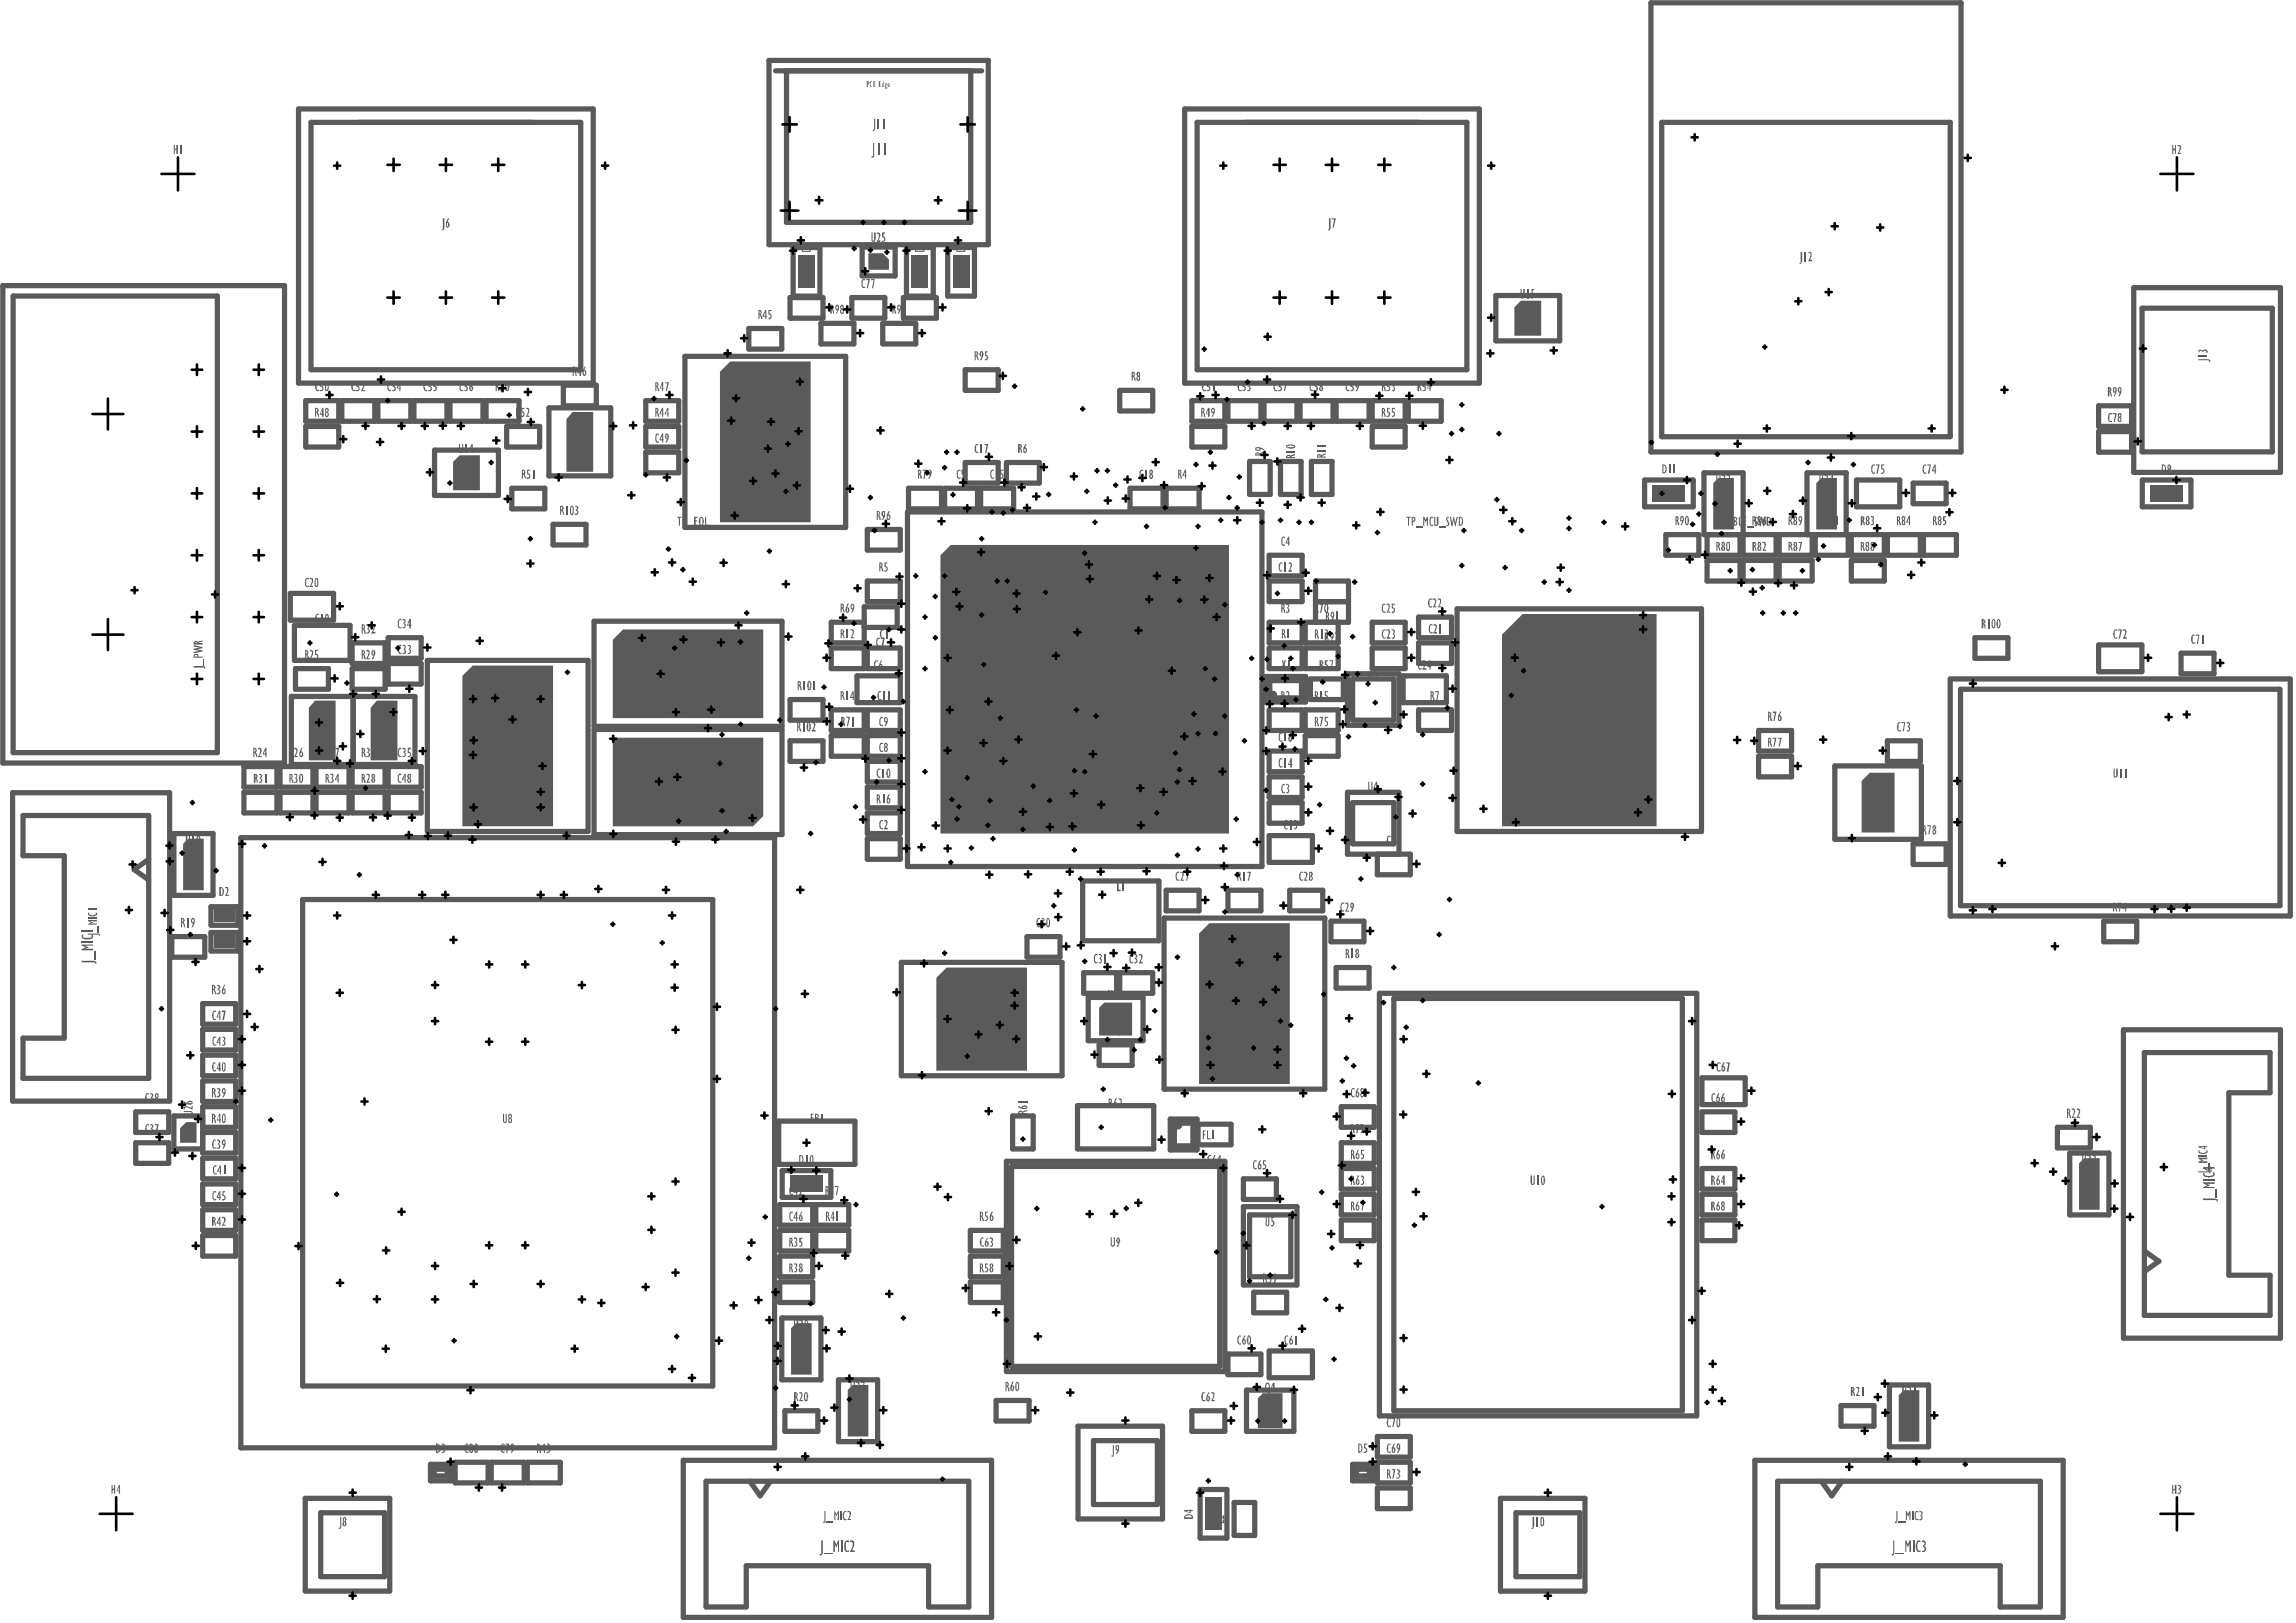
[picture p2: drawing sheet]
<svg xmlns="http://www.w3.org/2000/svg" width="371mm" height="262mm" viewBox="0 0 371 262" stroke-linecap="round" stroke-linejoin="round" font-family="sans-serif">
<path d="M125.2 11.4h33.3" fill="none" stroke="#5a5a5a" stroke-width=".85"/>
<g fill="#5a5a5a">
<path d="M140.6 13.1h.2v.2a.22 .22 0 0 0-.2 0 .22 .22 0 0 0 0 .3 .19 .19 0 0 0 0 .2 .19 .19 0 0 0 .2 .1v.1a.38 .38 0 0 1-.3-.2 .38 .38 0 0 1 0-.4z"/>
<path d="M141.9 13.1h.4l-.2 .1v.3h.2l-.2 .1v.4h.2h-.4z"/>
<path d="M140.1 13.2v.3h.1l.1-.1zM140 13.1h.1a.25 .25 0 0 1 .3 .3 .25 .25 0 0 1-.3 .2v.4h-.1z"/>
<path d="M141.1 13.2v.3a.17 .17 0 0 0 .1-.1 .17 .17 0 0 0-.1-.2zM141.1 13.6v.4a.17 .17 0 0 0 .1-.2 .17 .17 0 0 0-.1-.2zM141 13.1h.1a.27 .27 0 0 1 .3 .2 .27 .27 0 0 1-.2 .3 .25 .25 0 0 1 .1 .4 .25 .25 0 0 1-.3 0z"/>
<path d="M142.7 13.1h.1v.9h-.1a.22 .22 0 0 1-.3-.1 .22 .22 0 0 1 0-.3l.2-.2h.1zM142.5 13.5v.4l.2 .1v-.5z"/>
<path d="M143 13.5v.3h.2v-.3zM143 14.1v.2h.2v-.2zM142.9 13.4h.4l-.1 .1a.19 .19 0 0 1 .1 .3 .19 .19 0 0 1-.3 .1l.1 .1a.24 .24 0 0 1 .2 .1 .24 .24 0 0 1-.1 .3 .19 .19 0 0 1-.3-.1 .19 .19 0 0 1 .1-.3h-.1l.1-.1z"/>
<path d="M143.4 13.5v.2h.2v-.2zM143.5 13.4l.2 .1v.3h-.3l.1 .2 .2-.1a.2 .2 0 0 1-.3 .1 .2 .2 0 0 1 0-.3z"/>
</g>
<g fill="none" stroke="#5a5a5a" stroke-width=".85">
<path d="M48.2 17.6h47.6v44.3h-47.6zM124.2 9.8h35.4v29.7h-35.4zM191.3 17.6h47.6v44.3h-47.6zM266.6 .5h50.1v72.5h-50.1zM128.1 40h4.3v7.8h-4.3zM139.2 39.9h5.3v4.7h-5.3zM146.4 40h4.3v7.8h-4.3zM153 40h4.4v7.8h-4.4zM.5 46.1h45.4v77.1h-45.4zM110.6 57.5h26v27.7h-26zM120.9 53.1h5.3v3.3h-5.3zM127.6 48.1h5.3v3.3h-5.3z"/>
<path d="M132.6 52.2h5.3v3.3h-5.3zM137.6 48.1h5.3v3.3h-5.3zM142.6 52.2h5.3v3.3h-5.3zM145.9 48.1h5.3v3.3h-5.3zM155.9 59.7h5.3v3.3h-5.3zM241.6 47.7h10.3v7.4h-10.3zM344.6 46.5h23.7v29.8h-23.7zM49.4 68.9h5.3v3.3h-5.3zM49.4 64.7h5.3v3.3h-5.3zM55.2 64.7h5.3v3.3h-5.3zM61 64.7h5.3v3.3h-5.3zM66.8 64.7h5.4v3.3h-5.4z"/>
<path d="M70.2 72.7h10.3v7.3h-10.3zM72.7 64.7h5.3v3.3h-5.3zM78.5 64.7h5.3v3.3h-5.3zM81.8 68.9h5.3v3.3h-5.3zM82.7 78.9h5.3v3.3h-5.3zM88.6 65.9h10v11h-10zM91 62.2h5.3v3.3h-5.3zM104.3 68.9h5.3v3.3h-5.3zM104.3 73h5.3v3.4h-5.3zM104.3 64.7h5.3v3.3h-5.3zM146.7 78.9h5.3v3.3h-5.3zM152.5 78.9h5.4v3.3h-5.4z"/>
<path d="M155.9 74.7h5.3v3.3h-5.3zM158.4 78.9h5.3v3.3h-5.3zM162.5 74.7h5.3v3.3h-5.3zM180.8 63h5.3v3.4h-5.3zM182.5 78.9h5.3v3.3h-5.3zM188.3 78.9h5.3v3.3h-5.3zM192.5 68.9h5.3v3.3h-5.3zM192.5 64.7h5.3v3.3h-5.3zM198.3 64.7h5.3v3.3h-5.3zM201.8 74.5h3.3v5.4h-3.3zM204.1 64.7h5.3v3.3h-5.3zM206.8 74.5h3.3v5.4h-3.3z"/>
<path d="M209.9 64.7h5.4v3.3h-5.4zM211.8 74.5h3.3v5.4h-3.3zM215.8 64.7h5.3v3.3h-5.3zM221.6 68.9h5.3v3.3h-5.3zM221.6 64.7h5.3v3.3h-5.3zM227.4 64.7h5.3v3.3h-5.3zM265.6 77.5h7.8v4.4h-7.8zM275.2 76.4h6.3v13.3h5.3v-3.4h-11.6zM299.8 77.5h7v4.4h-7zM308.9 78h5.4v3.4h-5.4zM338.9 65.5h5.3v3.4h-5.3zM338.9 69.7h5.3v3.3h-5.3z"/>
<path d="M345.9 77.5h7.9v4.4h-7.9zM46.9 95.8h7v4.4h-7zM89.3 84.7h5.3v3.3h-5.3zM140.1 85.5h5.3v3.3h-5.3zM140.1 93.8h5.3v3.4h-5.3zM146.5 82.7h57.3v57.2h-57.3zM204.9 89.7h5.4v3.3h-5.4zM204.9 93.8h5.4v3.4h-5.4zM212.4 97.2h5.4M229.1 99.7h5.3v3.3h-5.3zM235.3 98.3h39.5v36h-39.5zM269 86.3h5.3v3.4h-5.3z"/>
<path d="M275.7 86.3v3.4h5.3v-3.4M275.7 90.5h5.3v3.3h-5.3zM281.5 90.5h5.3v3.3h-5.3zM287.3 90.5h5.3v3.3h-5.3zM291.8 86.3v-9.9h6.3v9.9M292.6 86.3v3.4h-5.3v-3.4h11.2v3.4h-5.4v-3.4M299 86.3h5.3v3.4h-5.3zM299 90.5h5.3v3.3h-5.3zM304.8 86.3h5.3v3.4h-5.3zM310.6 86.3h5.3v3.4h-5.3zM47 112.5h20v11h-20zM47.5 101h9v5.7h-9z"/>
<path d="M47.7 108h5.3v3.3h-5.3zM56.9 103.8h5.3v3.4h-5.3zM56.9 108h5.3v3.3h-5.3zM57 112.5v11M62.7 103h5.3v3.3h-5.3zM62.7 107.2h5.3v3.3h-5.3zM69 106.7h26v27.6h-26zM95.9 117.8h30.4v17h-30.4zM95.9 100.3h30.4v17h-30.4zM127.6 119.6h5.3v3.4h-5.3zM127.6 113h5.3v3.3h-5.3zM134.2 118.8h5.4v3.3h-5.4z"/>
<path d="M134.2 104.7h5.4v3.3h-5.4zM134.2 114.6h5.4v3.4h-5.4zM138.4 109.1h7v4.4h-7zM139.6 100.5h-5.4v3.3h5.4v-5.8h5.3v3.3h-5.3M140.1 118.8h5.3v3.3h-5.3zM140.1 104.7h5.3v3.3h-5.3zM140.1 114.6h5.3v3.4h-5.3zM204.4 109.2h6.4v4.2h-6.4zM204.9 100.5h5.4v3.3h-5.4zM204.9 104.7h5.4v3.3h-5.4zM204.9 114.6h5.4v3.4h-5.4zM210.8 118.8h5.3v3.3h-5.3z"/>
<path d="M210.8 104.7h5.3v3.3h-5.3zM210.8 114.6h5.3v3.4h-5.3zM211.6 109.6h5.3v3.4h-5.3zM212.4 100.5v-6.7h5.4v6.7h-7v3.3h5.3v-3.3M217.6 108.8h8.3v8.3h-8.3zM221.6 100.5h5.3v3.3h-5.3zM221.6 104.7h5.3v3.3h-5.3zM226.6 109.1h7v4.4h-7zM229.1 103.8h5.3v3.4h-5.3zM229.1 114.6h5.3v3.4h-5.3zM284 118h5.3v3.3h-5.3zM304.8 119.6h5.3v3.4h-5.3z"/>
<path d="M314.9 109.6h54.9v38.3h-54.9zM318.9 103h5.4v3.3h-5.4zM338.9 104.2h7v4.3h-7zM352.2 105.5h5.3v3.3h-5.3zM2 128h25.4v49.8h-25.4zM28.1 134.6h6.3v10h-6.3zM38.9 135.3h86.2v98.5h-86.2zM39.4 128h5.3v3.3h-5.3zM39.4 123.8h5.3v3.3h-5.3zM45.2 128h5.3v3.3h-5.3zM45.2 123.8h5.3v3.3h-5.3zM51 128h5.4v3.3h-5.4z"/>
<path d="M51 123.8h5.4v3.3h-5.4zM56.9 128h5.3v3.3h-5.3zM56.9 123.8h5.3v3.3h-5.3zM62.7 128h5.3v3.3h-5.3zM62.7 123.8h5.3v3.3h-5.3zM140.1 131.3h5.3v3.3h-5.3zM140.1 123h5.3v3.3h-5.3zM140.1 127.1h5.3v3.4h-5.3zM140.1 135.4h5.3v3.4h-5.3zM204.9 135h7v4.3h-7zM204.9 121.3h5.4v3.3h-5.4zM204.9 125.5h5.4v3.3h-5.4z"/>
<path d="M204.9 129.6h5.4v3.4h-5.4zM222.4 137.9v3.4h5.3v-3.4h-10.1v-9.9h8.3v9.9M284 122.1h5.3v3.4h-5.3zM296.3 123.7h14v11.8h-14zM308.9 136.3h5.4v3.3h-5.4zM27.7 151.3h5.4v3.3h-5.4zM34.1 150.6h4.3v3h-4.3zM34.1 146.4h4.3v3h-4.3zM145.5 155.4h26v18.3h-26zM165.8 151.3h5.4v3.3h-5.4zM174.8 142.3h12.3v9.6h-12.3zM175 157.1h5.3v3.3h-5.3z"/>
<path d="M180.8 157.1h5.3v3.3h-5.3zM188 148.3h25.9v27.6h-25.9zM188.3 143.8h5.3v3.3h-5.3zM198.3 143.8h5.3v3.3h-5.3zM208.3 143.8h5.3v3.3h-5.3zM214.9 148.8h5.4v3.3h-5.4zM215.8 156.3h5.3v3.3h-5.3zM339.7 148.8h5.3v3.3h-5.3zM21.9 179.6h5.3v3.3h-5.3zM32.7 170.4h5.4v3.3h-5.4zM32.7 162.1h5.4v3.3h-5.4zM32.7 166.2h5.4v3.4h-5.4z"/>
<path d="M32.7 174.6h5.4v3.3h-5.4zM174 178.6h12.3v7h-12.3zM175.7 161.1h8.9v7h-8.9zM177.5 168.7h5.3v3.4h-5.3zM216.6 178.7h5.3v3.4h-5.3zM222.8 160.4h51.2v68.3h-51.2zM274.8 174.1h7v4.3h-7zM274.8 179.6h5.4v3.3h-5.4zM342.9 166.3h25.4v49.8h-25.4zM21.9 184.6h5.3v3.3h-5.3zM32.7 180.2h-4.6v5.4h4.6M32.7 182.1h5.4v-3.4h-5.4v7.5h5.4v-3.3h-5.4"/>
<path d="M32.7 191.2h5.4v3.3h-5.4zM32.7 187.1h5.4v3.3h-5.4zM32.7 195.4h5.4v3.3h-5.4zM32.7 199.5h5.4v3.4h-5.4zM125.7 181.1h12.4v6.9h-12.4zM125.9 194.5h5.3v3.4h-5.3zM125.9 198.7h5.3v3.3h-5.3zM126.3 189h7.9v4.4h-7.9zM131.7 194.5h5.4v3.4h-5.4zM131.7 198.7h5.4v3.3h-5.4zM156.7 198.7h5.3v3.3h-5.3zM162.5 187.6h35.3v33.9h-35.3z"/>
<path d="M163.5 180.2h3.3v5.4h-3.3zM189 180.7h4.3v5h-4.3zM193.5 181.6h5.3v3.3h-5.3zM200.8 194.9h8.6v12.6h-8.6zM200.8 190.4h5.3v3.3h-5.3zM216.6 184.6h5.3v3.3h-5.3zM216.6 188.7h5.3v3.3h-5.3zM216.6 192.9h5.3v3.3h-5.3zM216.6 197h5.3v3.4h-5.3zM274.8 188.7h5.4v3.3h-5.4zM274.8 192.9h5.4v3.3h-5.4zM274.8 197h5.4v3.4h-5.4z"/>
<path d="M332.2 182.1h5.4v3.3h-5.4zM334.2 186.2h6.4v10h-6.4zM125.9 202.9h5.3v3.3h-5.3zM125.9 207h5.3v3.4h-5.3zM126.2 212.9h6.4v9.9h-6.4zM156.7 207h5.3v3.4h-5.3zM156.7 202.9h5.3v3.3h-5.3zM198.3 218.7h5.3v3.3h-5.3zM202.5 208.7h5.3v3.3h-5.3zM204.9 218.2h7v4.3h-7zM69.5 236.5h3.3v2.7h-3.3zM73.5 236.2h5.3v3.3h-5.3z"/>
<path d="M79.3 236.2h5.3v3.3h-5.3zM85.1 236.2h5.4v3.3h-5.4zM110.3 235.8h49.8v25.4h-49.8zM126.7 227.8h5.4v3.4h-5.4zM135.4 222.8h6.3v10h-6.3zM160.9 226.2h5.3v3.3h-5.3zM174.1 230.3h13.6v15h-13.6zM192.5 227.8h5.3v3.4h-5.3zM201.3 224.5h7.6v6.7h-7.6zM218.4 236.5h3.4v2.7h-3.4zM222.4 236.2h5.3v3.3h-5.3zM222.4 232h5.3v3.3h-5.3z"/>
<path d="M283.4 235.8h49.8v25.4h-49.8zM297.3 227h5.3v3.3h-5.3zM305.1 223.7h6.3v10h-6.3zM49.3 242h13.6v15h-13.6zM193.8 240.6h4.3v7.8h-4.3zM199.3 242.6h3.3v5.4h-3.3zM222.4 240.3h5.3v3.3h-5.3zM242.3 242h13.6v15h-13.6z"/>
</g>
<g fill="#5a5a5a">
<path d="M140.2 40.9h2.4l1 1v1.7h-3.4z"/>
<path d="M34.6 151.1h3.3v2h-3.3z"/>
<path d="M152.9 156.3h12.9v16.6h-14.6v-15z"/>
<path d="M30.4 135.4h2.5v8.4h-3.3v-7.5z"/>
<path d="M92.5 66.5h3.3v9.7h-4.3v-8.5z"/>
<path d="M137.7 223.7h2.5v8.3h-3.3v-7.5z"/>
<path d="M147.2 41.2h2.7v5.4h-2.7z"/>
<path d="M30.1 181.2h1.6v3.4h-2.6v-2.4z"/>
<path d="M195.3 149.1h13v26h-14.7v-24.3z"/>
<path d="M76.3 107.5h13v26h-14.6v-24.4z"/>
<path d="M60.9 113.1h3.3v9.7h-4.3v-8.5z"/>
<path d="M204 225h3.1v5.7h-4v-4.9z"/>
<path d="M302 124.8h3.9v9.7h-5.3v-8.4z"/>
<path d="M245.6 48.6h3.3v5.6h-4.3v-4.6z"/>
<path d="M74.2 73.5h3.3v5.7h-4.3v-4.6z"/>
<path d="M336.6 187.1h2.5v8.3h-3.4v-7.5z"/>
<path d="M178.3 161.9h4.5v5.3h-5.3v-4.5z"/>
<path d="M34.6 146.9h3.3v2h-3.3z"/>
<path d="M153.9 41.2h2.6v5.4h-2.6z"/>
<path d="M266.8 78.4h5.4v2.6h-5.4z"/>
<path d="M128.9 41.2h2.7v5.4h-2.7z"/>
<path d="M194.6 241.8h2.7v5.3h-2.7z"/>
<path d="M99 119.1h24.3v12.7l-1.7 1.7h-22.6z"/>
<path d="M245.9 99.2h21.6v34.3h-24.9v-31z"/>
<path d="M127.6 189.9h5.3v2.6h-5.3z"/>
<path d="M307.4 224.5h2.5v8.3h-3.3v-7.5z"/>
<path d="M116.3 60l1.6-1.6h13v25.9h-14.6z"/>
<path d="M128.6 213.7h2.5v8.3h-3.4v-7.5z"/>
<path d="M347.2 78.4h5.3v2.6h-5.3z"/>
<path d="M100.6 101.7h22.7v14.3h-24.3v-12.7z"/>
<path d="M294.1 77.2h2.5v8.3h-3.3v-7.5z"/>
<path d="M153.5 88h45v46.6h-46.6v-44.9z"/>
<path d="M277.5 77.2h2.5v8.3h-3.3v-7.5z"/>
<path d="M50.9 113.1h3.3v9.7h-4.3v-8.5z"/>
</g>
<g fill="none" stroke="#5a5a5a" stroke-width=".85">
<path d="M50.2 19.8h43.6v39.9h-43.6zM127 11.4h29.8v24.5h-29.8zM193.3 19.8h43.6v39.9h-43.6zM268.3 19.8h46.6v50.7h-46.6zM2.1 47.8h33v73.7h-33zM345.9 49.8h21v23.2h-21zM205 109.9h5.2v2.8h-5.2zM218.4 109.6h6.7v6.7h-6.7zM316.6 111.3h51.6v35h-51.6zM3.7 131.7h20.3v42.5h-20.3v-6.5h6.7v-29.5h-6.7zM24 138.8l-2.3 1.6 2.3 1.7M218.4 129.6h6.7v6.7h-6.7z"/>
<path d="M48.9 145.3h66.2v78.5h-66.2zM225.1 161.3h46.6v66.5h-46.6zM346.3 170h20.3v6.5h-6.7v29.4h6.7v6.5h-20.3zM163.4 188.4h33.6v32.3h-33.6zM189.6 181.4h3v3.7h-3zM201.8 196.2h6.6v10h-6.6zM346.3 202l2.3 1.7-2.3 1.7M70.1 237.3h2.1v1.1h-2.1zM114 239.2h42.4v20.3h-6.4v-6.6h-29.5v6.6h-6.5zM121.1 239.2l1.7 2.4 1.6-2.4M176.6 232.7h10.3v10.3h-10.3zM219.1 237.3h2v1.1h-2z"/>
<path d="M287.1 239.2h42.4v20.3h-6.5v-6.6h-29.4v6.6h-6.5zM294.1 239.2l1.7 2.4 1.7-2.4M51.8 244.3h10.3v10.3h-10.3zM244.8 244.3h10.3v10.3h-10.3z"/>
</g>
<g fill="#5a5a5a">
<path d="M305.7 248.8h.2v2a.34 .34 0 0 1-.4 .4v-.2l.2-.1z"/>
<path d="M306.1 250.9h1.4v.1h-1.4z"/>
<path d="M307.7 248.8h.1l.3 .7 .3-.7h.2v1.8h-.2v-1.3l-.3 .6-.3-.6v1.3h-.1z"/>
<path d="M308.9 248.8h.2v1.8h-.2z"/>
<path d="M309.7 248.8l.4 .1v.2l-.3-.1a1.34 1.34 0 0 0 .1 1.5l.2-.2v.3a.41 .41 0 0 1-.5 0 .41 .41 0 0 1-.1-.5 1.24 1.24 0 0 1 .2-1.3z"/>
<path d="M310.5 248.8a.49 .49 0 0 1 .5 .3 .49 .49 0 0 1-.3 .6 .48 .48 0 0 1 .4 .5 .48 .48 0 0 1-.6 .4h-.1v-.2l.2 .1a.38 .38 0 0 0 .2-.4 .38 .38 0 0 0-.3-.3l.1-.3a.27 .27 0 0 0 .2-.2 .27 .27 0 0 0-.2-.3h-.2z"/>
<path d="M13.2 155.2h2.1v.1a.26 .26 0 0 1 .3 .1 .26 .26 0 0 1 0 .3h-.2l-.1-.3h-2.1z"/>
<path d="M15.2 153.6h.2v1.4h-.2z"/>
<path d="M13.2 152.5h1.8v.2h-1.3l.6 .3-.6 .2h1.3v.3h-1.8v-.2l.7-.3-.7-.3z"/>
<path d="M13.2 152h1.8v.2h-1.8z"/>
<path d="M13.3 150.9h.2l-.1 .1a.33 .33 0 0 0 .1 .5 .33 .33 0 0 0 .4-.1h.3a.39 .39 0 0 0 .6-.2l-.1-.3h.3a.51 .51 0 0 1-.1 .6 .51 .51 0 0 1-.4 .2h-.3a.7 .7 0 0 1-1-.7z"/>
<path d="M13.2 150.3h1.8v.2h-1.8z"/>
<path d="M132.6 248.8h.3v1.9a.44 .44 0 0 1-.5 .5v-.2h.2z"/>
<path d="M133 250.9h1.4v.1h-1.4z"/>
<path d="M134.6 248.8h.1l.4 .7 .2-.7h.2v1.8h-.2v-1.3l-.2 .6-.3-.6v1.3h-.2z"/>
<path d="M135.8 248.8h.3v1.8h-.3z"/>
<path d="M136.5 248.9l.5-.1 .1 .3a.31 .31 0 0 0-.4 0 .31 .31 0 0 0-.1 .4v.8a.27 .27 0 0 0 .2 .2 .27 .27 0 0 0 .3-.2l-.1 .3h-.3a1.26 1.26 0 0 1-.4-1.3z"/>
<path d="M137.4 248.8a.57 .57 0 0 1 .5 .2 .57 .57 0 0 1 0 .6l-.3 .8h.4v.2h-.7a1.84 1.84 0 0 0 .4-1.5l-.1-.1-.3 .1z"/>
<path d="M355.8 193.6h2.1a.26 .26 0 0 1 .3 .2 .26 .26 0 0 1-.1 .3h-.1l-.1-.3h-2.1z"/>
<path d="M357.8 192h.2v1.5h-.2z"/>
<path d="M355.8 190.9h1.8v.3h-1.3l.6 .2-.6 .3h1.3v.2h-1.8v-.2l.6-.3-.6-.3z"/>
<path d="M355.8 190.4h1.8v.2h-1.8z"/>
<path d="M355.9 189.4h.2h-.1a.3 .3 0 0 0 .1 .3 .3 .3 0 0 0 .3 .1v.1l.6-.1a.25 .25 0 0 0 .4 0 .25 .25 0 0 0-.1-.4l.2-.1a.51 .51 0 0 1 0 .6 .51 .51 0 0 1-.5 .2 1.54 1.54 0 0 1-1.2-.3z"/>
<path d="M141 23.1h.2v1.8a.43 .43 0 0 1-.5 .6v-.2l.3-.2z"/>
<path d="M141.8 23.1h.2v1.8h-.2z"/>
<path d="M142.8 23.1h.2v1.8h-.2z"/>
<path d="M153.8 106.8h.7v.2h-.2v1.2h-.2v-1.2h-.3z"/>
<path d="M155.4 108.4h1.1v.1h-1.1z"/>
<path d="M156.9 106.7l.2 .1v.3l-.1-.2-.1 .1a.82 .82 0 0 0 .1 1.1l.1-.1v.2a.29 .29 0 0 1-.3 0 .29 .29 0 0 1-.2-.3l-.1-.7z"/>
<path d="M157.3 106.8h.6v.2h-.3v.4h.2v.2h-.2v.5h.3v.1h-.6z"/>
<path d="M158.1 106.8h.2v1.3h.4v.1h-.6z"/>
<path d="M158.8 106.8h.2v1.3h.4v.1h-.6z"/>
<path d="M159.4 108.4h1.1v.1h-1.1z"/>
<path d="M162.5 106.9a.42 .42 0 0 1 .6-.1v.3l-.1-.1a.37 .37 0 0 0-.4 .1 .37 .37 0 0 0-.1 .4v.3l.2 .3h.2l-.1-.6h.3v.7a.49 .49 0 0 1-.7-.1 .49 .49 0 0 1 0-.6z"/>
<path d="M227.1 83.5h.7v.1h-.3v1.3h-.1v-1.3h-.3z"/>
<path d="M228.6 85.1h1.1v.1h-1.1z"/>
<path d="M229.8 83.5h.2l.2 .5 .2-.5h.2v1.4h-.2v-1l-.2 .5-.2-.5v1h-.2z"/>
<path d="M230.9 83.5h.4l.1 .2a.24 .24 0 0 0-.2-.1 .24 .24 0 0 0-.2 .3v.7l.2 .2 .2-.2-.1 .3a.34 .34 0 0 1-.3 0 .34 .34 0 0 1-.2-.3z"/>
<path d="M231.6 83.5h.2v1.1l.1 .2 .1-1.3h.3v1.1a.35 .35 0 0 1-.4 .4 .35 .35 0 0 1-.3-.4z"/>
<path d="M232.4 85.1h1.1v.1h-1.1z"/>
<path d="M233.7 83.5h.3v.1h-.2a.42 .42 0 0 0 .1 .6l.1 .2a.34 .34 0 0 1 0 .4 .34 .34 0 0 1-.5 .1v-.2l.3 .1 .1-.2-.3-.5a.52 .52 0 0 1 .1-.6z"/>
<path d="M234.1 83.5h.2l.2 1 .2-1h.1l.2 1 .2-1h.2l-.3 1.5-.4-1-.1 1h-.2z"/>
<path d="M277.2 83.5h.6v.1h-.2v1.3h-.2v-1.3h-.2z"/>
<path d="M278.7 85.1h1.1v.1h-1.1z"/>
<path d="M280.8 83.5h.2v1.2h.3v.2h-.5z"/>
<path d="M281.5 83.5h.5v.1h-.4v.5h.4v.1h-.4v.5h.4v.2h-.5z"/>
<path d="M282.1 85.1h1.1v.1h-1.1z"/>
<path d="M283.4 83.5h.4v.1a.23 .23 0 0 0-.3 .2 .23 .23 0 0 0 .1 .3l.2 .3a.37 .37 0 0 1-.2 .6l-.3-.1v-.2l.1 .1a.42 .42 0 0 0 0-.7h-.1z"/>
<path d="M283.9 83.5h.2l.2 1 .1-1h.2l.2 1 .1-1h.3l-.3 1.5h-.2l-.2-1-.2 1h-.1z"/>
<path d="M109.4 83.5h.7v.1h-.3v1.3h-.2v-1.3h-.2z"/>
<path d="M110.9 85.1h1.1v.1h-1.1z"/>
<path d="M112.1 83.5h.6v.1h-.4v.5h.3v.1h-.3v.5h.4v.2h-.6z"/>
<path d="M113.9 83.5h.1v1.2h.4v.2h-.5z"/>
<path d="M107.4 106.8h.7v.2h-.2v1.2h-.2v-1.2h-.3z"/>
<path d="M109 108.4h1.1v.1h-1.1z"/>
<path d="M110.3 106.8l.2-.1 .2 .1v.3l-.1-.2a.98 .98 0 0 0-.2 1.1v.1l.3-.1v.2a.54 .54 0 0 1-.5-.2 .54 .54 0 0 1-.1-.5v-.4z"/>
<path d="M110.9 106.8h.5v.2h-.3v.4h.3v.2h-.3v.5h.3v.1h-.5z"/>
<path d="M111.7 106.8h.2v1.3h.4v.1h-.6z"/>
<path d="M112.4 106.8h.2v1.3h.3v.1h-.5z"/>
<path d="M112.9 108.4h1.2v.1h-1.2z"/>
<path d="M114.2 106.8h.2v1.3h.2v-1.3h.3l-.1 1.2a.3 .3 0 0 1-.4 .2 .3 .3 0 0 1-.2-.3z"/>
<path d="M115.1 106.8l.3-.1 .1 .3-.1-.1a.32 .32 0 0 0-.2 .3 .32 .32 0 0 0 .2 .3l.1 .1a.42 .42 0 0 1-.1 .6h-.4v-.2v.1l.4-.1-.4-.6z"/>
<path d="M64.4 125l.2-.1 .2 .1v.2a.33 .33 0 0 0-.4 .1 .33 .33 0 0 0 0 .4v.4a.24 .24 0 0 0 .2 .2 .24 .24 0 0 0 .2-.1v.2a.54 .54 0 0 1-.5-.2 .54 .54 0 0 1-.1-.5v-.5z"/>
<path d="M140.7 37.5h.2l.1 1.4 .2-.1v-1.3h.2v1.1a.43 .43 0 0 1-.5 .5l-.2-.2z"/>
<path d="M141.7 37.5l.3 .1a.36 .36 0 0 1 .1 .6l-.3 .6h.4v.3h-.6l.3-.9a.28 .28 0 0 0 0-.3 .28 .28 0 0 0-.3-.1z"/>
<path d="M142.4 37.5h.5v.2h-.2v.5l.1 .1a.47 .47 0 0 1 .1 .5 .47 .47 0 0 1-.5 .3v-.3a.28 .28 0 0 0 .4-.1 .28 .28 0 0 0 0-.3l-.4-.1z"/>
<path d="M313.8 83.4h.5v.1h-.3v.5a.44 .44 0 0 1 .3 .5 .44 .44 0 0 1-.5 .3v-.2a.26 .26 0 0 0 .3-.3 .26 .26 0 0 0-.3-.2z"/>
<path d="M36.7 147.4h.2v1.5h-.2z"/>
<path d="M157.3 159.9h.3v1.4l.2-.1v-1.3h.2v1.2a.34 .34 0 0 1-.5 .2l-.2-.3z"/>
<path d="M158.4 159.9h.3v1.4h-.3z"/>
<path d="M159 159.9h.6l-.3 1.5-.1-.1 .2-1.2h-.4z"/>
<path d="M30 135h.3v1.2h.2v-1.2h.2v1.1a.3 .3 0 0 1-.3 .3 .3 .3 0 0 1-.3-.3h-.1z"/>
<path d="M31.1 135h.2v1.4h-.2z"/>
<path d="M213.1 115.8h.6l-.4 1.5h-.1l.2-1.4h-.3z"/>
<path d="M213.9 115.8h.5v.1h-.3v.5a.43 .43 0 0 1 .4 .6 .43 .43 0 0 1-.6 .3l.1-.2a.3 .3 0 0 0 .3-.3 .3 .3 0 0 0-.4-.3z"/>
<path d="M306.2 244h.2v1.7l-.1 .2-.2 .1-.1-.3h.2z"/>
<path d="M306.5 245.6h1.2v.2h-1.2z"/>
<path d="M307.8 244h.1l.2 .5 .3-.5h.1v1.5h-.1v-1l-.2 .4-.3-.4v1h-.1z"/>
<path d="M308.8 244h.1v1.5h-.1z"/>
<path d="M309.4 244h.3l.1 .3a.33 .33 0 0 0-.4 .1 .33 .33 0 0 0 0 .4v.1a.28 .28 0 0 0 0 .3 .28 .28 0 0 0 .4 0l-.1 .3a.45 .45 0 0 1-.5-.2 .45 .45 0 0 1 0-.5v-.5z"/>
<path d="M310 244a.36 .36 0 0 1 .5 .2 .36 .36 0 0 1-.3 .5 .4 .4 0 0 1 .2 .5 .4 .4 0 0 1-.4 .3v-.2a.23 .23 0 0 0 .3-.1 .23 .23 0 0 0-.1-.3l-.1-.1 .1-.3a.22 .22 0 0 0 0-.2 .22 .22 0 0 0-.2-.1z"/>
<path d="M212.7 72.7h1.4v.2h-1.4z"/>
<path d="M212.7 71.9h1.4v.2h-1.4z"/>
<path d="M14.2 150.8h1.8l.1 .3h-.1l-.1-.2h-1.7z"/>
<path d="M15.8 149.5h.2v1.1h-.2z"/>
<path d="M14.2 148.6h1.4v.2l-1-.1 .5 .3-.5 .2h1v.1h-1.4l.5-.3-.5-.3z"/>
<path d="M14.2 148.2h1.4v.2h-1.4z"/>
<path d="M14.2 147.4h.3a.21 .21 0 0 0-.1 .3 .21 .21 0 0 0 .3 0l.1 .1 .3-.1a.21 .21 0 0 0 .3 0 .21 .21 0 0 0 0-.3h.2a.34 .34 0 0 1 0 .3 .34 .34 0 0 1-.3 .2 .73 .73 0 0 1-1.1-.3z"/>
<path d="M14.2 146.8h1.4v.2h-1.4z"/>
<path d="M311.2 133.3h.6l-.2 1.5-.2-.1 .2-1.3h-.4z"/>
<path d="M214.6 35.3h.3v1.7l-.1 .1-.4 .1v-.2h.2z"/>
<path d="M215 35.3h.7l-.3 1.5-.2-.1 .3-1.3h-.5z"/>
<path d="M334.6 179a.51 .51 0 0 1 .5 .8l-.3 .6h.3v.1h-.5l.3-.8a.28 .28 0 0 0 0-.4 .28 .28 0 0 0-.3 0z"/>
<path d="M335.4 179h.2a.54 .54 0 0 1 .1 .9l-.1 .5h.3v.1h-.6a1.24 1.24 0 0 0 .4-1.2l-.1-.1-.2 .1z"/>
<path d="M223.3 97.5h.4v.3a.24 .24 0 0 0-.2-.1 .24 .24 0 0 0-.2 .2v.7a.24 .24 0 0 0 .2 .2 .24 .24 0 0 0 .2-.1v.2l-.2 .1a1.04 1.04 0 0 1-.2-1.4z"/>
<path d="M223.9 97.5a.44 .44 0 0 1 .5 .2 .44 .44 0 0 1-.1 .6l-.1 .5h.3v.1h-.6l.3-.8a.25 .25 0 0 0 0-.3 .25 .25 0 0 0-.3 0z"/>
<path d="M224.8 97.5h.5v.2h-.4v.4h.1a.5 .5 0 0 1 .3 .5 .5 .5 0 0 1-.5 .4v-.1v-.1a.26 .26 0 0 0 .3-.3 .26 .26 0 0 0-.3-.2z"/>
<path d="M93.8 66.8a.39 .39 0 0 1 .5 .2 .39 .39 0 0 1-.1 .5h-.1a.44 .44 0 0 1 .2 .5 .44 .44 0 0 1-.5 .3v-.2v.1a.27 .27 0 0 0 .4-.2 .27 .27 0 0 0-.2-.4l.1-.2a.21 .21 0 0 0 0-.3 .21 .21 0 0 0-.3 0z"/>
<path d="M204.4 196.5h.2v1.4l.2-.1v-1.3h.2v1.1a.32 .32 0 0 1-.3 .4 .32 .32 0 0 1-.3-.4z"/>
<path d="M205.3 196.5h.4v.2h-.2v.4a.47 .47 0 0 1 .3 .6 .47 .47 0 0 1-.5 .3l-.1-.2a.25 .25 0 0 0 .3 0 .25 .25 0 0 0 .1-.4l-.1-.1h-.2z"/>
<path d="M179.7 233.4h.2v1.7l-.1 .1h-.3l-.1-.1h.3z"/>
<path d="M137.4 223.2h.1v1.1l.2 .2 .2-.1v-1.2h.1v1.1a.34 .34 0 0 1-.3 .4 .34 .34 0 0 1-.3-.4z"/>
<path d="M138.3 223.2a.44 .44 0 0 1 .5 .2 .44 .44 0 0 1-.1 .5l-.2 .5h.4v.3h-.7l.3-.6a.45 .45 0 0 0-.1-.8l-.1 .1z"/>
<path d="M139 223.2h.6l-.2 1.5-.2-.1 .3-1.3h-.5z"/>
<path d="M30.3 148.2h.1v1.6h-.1z"/>
<path d="M81.1 233.1h.3l.1 .3a.33 .33 0 0 0-.4 .1 .33 .33 0 0 0 0 .4v.1a.34 .34 0 0 0 .2 .5l.2-.1-.1 .2a.24 .24 0 0 1-.3 0 .24 .24 0 0 1-.1-.2l-.2-.5 .1-.1a.51 .51 0 0 1 .2-.7z"/>
<path d="M81.7 233.1h.5l-.3 1.6h-.2l.3-1.4h-.3z"/>
<path d="M147.8 39.2l1.5 .3v.2l-1.4-.3v.4h-.1z"/>
<path d="M230.8 96.7h.4l.1 .2a.33 .33 0 0 0-.5 .1 .33 .33 0 0 0 0 .4v.1a.34 .34 0 0 0 .3 .5l.2-.2v.3a.33 .33 0 0 1-.5-.1 1.27 1.27 0 0 1 0-1.3z"/>
<path d="M231.3 96.7h.1a.47 .47 0 0 1 .5 .2 .47 .47 0 0 1 0 .5l-.3 .5h.3v.2h-.6l.4-.7a.4 .4 0 0 0-.1-.6l-.3 .1z"/>
<path d="M232.2 96.7h.1a.34 .34 0 0 1 .4 0 .34 .34 0 0 1 0 .5l-.3 .7h.4v.2h-.6l.3-.9a.24 .24 0 0 0 0-.3 .24 .24 0 0 0-.3 0z"/>
<path d="M142.2 120l.1-.1 .3 .1v.2a.24 .24 0 0 0-.3 0 .24 .24 0 0 0-.1 .2v.4a.34 .34 0 0 0 0 .3 .34 .34 0 0 0 .3 .2l.1-.1-.1 .2a.44 .44 0 0 1-.5-.5v-.6z"/>
<path d="M296.5 83.4h.3v1.4h-.3z"/>
<path d="M277.4 171.6h.4v.2a.33 .33 0 0 0-.4 .1 .33 .33 0 0 0 0 .4v.1a.28 .28 0 0 0 .1 .4 .28 .28 0 0 0 .3 0v.2l-.1 .1a.65 .65 0 0 1-.5-.9v-.4z"/>
<path d="M278.8 171.6h.6l-.3 1.5-.2-.1 .2-1.3h-.3z"/>
<path d="M350.8 23.4h.2v.6h.2v-.6h.2v1.5h-.2v-.6h-.2v.6h-.2z"/>
<path d="M351.6 23.4a.43 .43 0 0 1 .6 .1 .43 .43 0 0 1-.1 .6l-.2 .6h.3v.2h-.6l.4-.9a.28 .28 0 0 0 0-.3 .28 .28 0 0 0-.4-.1z"/>
<path d="M142.2 132.5l.1-.1 .3 .1v.2l-.3-.1a.91 .91 0 0 0 .1 1.2l.2-.1v.2a.38 .38 0 0 1-.4 0 .38 .38 0 0 1-.2-.4v-.7z"/>
<path d="M142.8 132.5a.34 .34 0 0 1 .4 0 .34 .34 0 0 1 .1 .4v.4l-.3 .4h.4v.2h-.6l.3-.8a.28 .28 0 0 0 0-.3 .28 .28 0 0 0-.3-.1z"/>
<path d="M127.7 191.5h.4v.3l-.2-.1a.82 .82 0 0 0-.1 1.1l.1 .1 .2-.2v.3a.38 .38 0 0 1-.4 0 .38 .38 0 0 1-.2-.4v-.7z"/>
<path d="M129.1 191.5a.44 .44 0 0 1 .5 .2 .44 .44 0 0 1-.1 .6l-.3 .5h.4v.2h-.6a1.24 1.24 0 0 0 .3-1.2l-.1-.1-.1 .1z"/>
<path d="M105.9 70.1l.4-.1 .1 .3a.28 .28 0 0 0-.3 0 .28 .28 0 0 0-.1 .3l.1 .7 .1 .1 .2-.2v.3a.38 .38 0 0 1-.4 0 .38 .38 0 0 1-.2-.4z"/>
<path d="M207.6 132.4h.2l.1 .3a.21 .21 0 0 0-.3-.1 .21 .21 0 0 0 0 .3h-.1l.1 .6a.19 .19 0 0 0 .1 .3 .19 .19 0 0 0 .2-.1v.2a.38 .38 0 0 1-.4 0 .38 .38 0 0 1-.2-.4v-.7z"/>
<path d="M208.3 132.4h.2v1.5h-.2z"/>
<path d="M208.9 132.4h.1a.39 .39 0 0 1 .5 .3 .39 .39 0 0 1-.3 .5 .33 .33 0 0 1 .3 .2 .33 .33 0 0 1-.1 .4l-.1 .1h-.4v-.2l.2 .1a.27 .27 0 0 0 .2-.3 .27 .27 0 0 0-.2-.2l.1-.4a.18 .18 0 0 0 0-.2 .18 .18 0 0 0-.3 0z"/>
<path d="M159.1 204h.4v.2h-.3v.4a.44 .44 0 0 1 .4 .6 .44 .44 0 0 1-.6 .3v-.2h.2a.27 .27 0 0 0 .2-.3 .27 .27 0 0 0-.3-.2z"/>
<path d="M29.7 179.4h1.1a.34 .34 0 0 1 .3 .4 .34 .34 0 0 1-.3 .3h-1.1v-.2h1.2v-.3h-1.2z"/>
<path d="M29.8 178.7h.5l.6 .2v-.3h.2v.7l-.1-.1a1.54 1.54 0 0 0-1.2-.3l.1 .3h-.2z"/>
<path d="M207 106.6h.2l.1 .5 .1-.5h.3l-.3 .7 .3 .8h-.2l-.2-.5-.1 .5h-.3l.3-.8z"/>
<path d="M208 106.6h.2v1.5h-.2z"/>
<path d="M128.3 199.8a.41 .41 0 0 1 .4 .3 .41 .41 0 0 1-.1 .5v.1a.33 .33 0 0 1 .1 .5l-.1 .1h-.4v-.1a.27 .27 0 0 0 .4-.2 .27 .27 0 0 0-.2-.3v-.2a.27 .27 0 0 0 .2-.3 .27 .27 0 0 0-.2-.2l-.2 .1z"/>
<path d="M129.1 199.9h.5v.2h-.3v.4a.44 .44 0 0 1 .3 .5 .44 .44 0 0 1-.5 .3l.1-.1a.26 .26 0 0 0 .2-.3 .26 .26 0 0 0-.3-.2z"/>
<path d="M142.3 101.6h.4v.3a.25 .25 0 0 0-.3 0 .25 .25 0 0 0-.1 .3v.1v.2a.28 .28 0 0 0 0 .3 .28 .28 0 0 0 .4 .1v-.1v.3a.24 .24 0 0 1-.3 .1 .24 .24 0 0 1-.1-.2 1.27 1.27 0 0 1 0-1.3z"/>
<path d="M143.1 101.6h.2v1.6h-.2z"/>
<path d="M54.9 245h.2v1.5a.34 .34 0 0 1-.4 .4v-.2h.2z"/>
<path d="M34.4 167.5l.3-.2 .2 .1v.3a.24 .24 0 0 0-.3-.1 .24 .24 0 0 0-.1 .3v.6l.1 .2 .3-.1v.3a.54 .54 0 0 1-.5-.2 .54 .54 0 0 1-.1-.6z"/>
<path d="M35.9 167.4a.26 .26 0 0 1 .3 0 .26 .26 0 0 1 .1 .3h.1l-.1 .3-.1 .1a.42 .42 0 0 1 .2 .6 .42 .42 0 0 1-.6 .2l.1-.2a.26 .26 0 0 0 .3-.1 .26 .26 0 0 0 0-.3l-.2-.1v-.2a.24 .24 0 0 0 .2-.2 .24 .24 0 0 0-.1-.2h-.2z"/>
<path d="M200.2 157.4h.1l.1 1.3 .3-.1v-1.2h.1v1.1a.34 .34 0 0 1-.3 .4 .34 .34 0 0 1-.3-.3z"/>
<path d="M201.1 157.4h.6l-.4 1.5h-.1l.2-1.4h-.3z"/>
<path d="M207.1 86.7h.3l.1 .2a.33 .33 0 0 0-.4 .1 .33 .33 0 0 0 0 .4v.1a.28 .28 0 0 0 .1 .4 .28 .28 0 0 0 .3 0v.2a.33 .33 0 0 1-.5-.1l-.1-1.1z"/>
<path d="M80.8 115.8h.2l.1 1.3h.1v-1.3h.3v1.1a.35 .35 0 0 1-.3 .4 .35 .35 0 0 1-.4-.3z"/>
<path d="M81.9 115.8h.2v1.5h-.2z"/>
<path d="M160 75.9h.4l.1 .2a.28 .28 0 0 0-.3 0 .28 .28 0 0 0-.1 .3v.6l.2 .2 .2-.2-.1 .3a.26 .26 0 0 1-.3 0 .26 .26 0 0 1-.1-.3h-.1z"/>
<path d="M160.9 75.9h.2v1.4h-.2z"/>
<path d="M161.5 75.9h.5v.1h-.3v.4a.48 .48 0 0 1 .3 .6 .48 .48 0 0 1-.5 .4v-.3a.25 .25 0 0 0 .3 0 .25 .25 0 0 0 .1-.3l-.1-.2h-.3z"/>
<path d="M276.6 176.6h.3l.1 .2a.33 .33 0 0 0-.4 .1 .33 .33 0 0 0 0 .4v.3a.22 .22 0 0 0 0 .2 .22 .22 0 0 0 .3 0l.1-.1v.3h-.2a.3 .3 0 0 1-.3 0 .3 .3 0 0 1-.1-.3l-.1-.5z"/>
<path d="M207.7 72.8h1.4v.3h-1.4z"/>
<path d="M159.1 56.7h.4v.2h-.3v.4a.44 .44 0 0 1 .4 .6 .44 .44 0 0 1-.6 .3v-.2a.29 .29 0 0 0 .3-.1 .29 .29 0 0 0-.1-.4h-.1z"/>
<path d="M218.4 175.7h.3l.1 .3a.33 .33 0 0 0-.5 0 .33 .33 0 0 0 0 .5v.2a.26 .26 0 0 0 .2 .3 .26 .26 0 0 0 .3 0v-.1v.3a.47 .47 0 0 1-.6-.2 .47 .47 0 0 1 0-.5v-.1a.51 .51 0 0 1 .2-.7z"/>
<path d="M135.2 195.7h.1v1.5h-.1z"/>
<path d="M224.1 229.1l.4-.1 .1 .2a.33 .33 0 0 0-.4 .1 .33 .33 0 0 0 0 .5 .34 .34 0 0 0 .2 .5l.2-.1v.2a.41 .41 0 0 1-.5 0 .41 .41 0 0 1-.1-.5l-.1-.3z"/>
<path d="M224.7 229h.6l-.3 1.5-.2-.1 .3-1.2h-.4z"/>
<path d="M142.2 115.8h.3l.1 .2-.2-.1a.81 .81 0 0 0 0 1.2l.2-.1a.25 .25 0 0 1-.3 .3 .25 .25 0 0 1-.2-.3h-.1v-.8z"/>
<path d="M62.3 113.4a.49 .49 0 0 1 .4 .3 .49 .49 0 0 1-.1 .5l-.2 .5h.3v.2h-.6l.3-.6a.42 .42 0 0 0 0-.6h-.2z"/>
<path d="M107.4 61.7h.6l-.3 1.5h-.2l.3-1.3h-.4z"/>
<path d="M128.2 204a.36 .36 0 0 1 .5 .2 .36 .36 0 0 1-.2 .5 .4 .4 0 0 1 .2 .5 .4 .4 0 0 1-.5 .3l.1-.2a.26 .26 0 0 0 .3-.2 .26 .26 0 0 0-.2-.3v-.2a.23 .23 0 0 0 .2-.3 .23 .23 0 0 0-.4-.1z"/>
<path d="M196.2 245.8h1.3v-.4h.2v.6h-1.5z"/>
<path d="M196.3 244.8a1.54 1.54 0 0 1 1.2 .3v-.4h.2v.6l-.9-.3a.24 .24 0 0 0-.4 0 .24 .24 0 0 0 0 .3h-.2z"/>
<path d="M34.5 192.4h.3l.1 .2a.33 .33 0 0 0-.4 .1 .33 .33 0 0 0 0 .4v.1a.34 .34 0 0 0 .2 .5l.2-.1-.1 .2a.24 .24 0 0 1-.3 .1 .24 .24 0 0 1-.1-.3h-.1v-1z"/>
<path d="M35.9 192.4h.4v.1h-.2v.5a.48 .48 0 0 1 .3 .5 .48 .48 0 0 1-.5 .4l-.1-.3a.3 .3 0 0 0 .4 0 .3 .3 0 0 0 .1-.3l-.4-.2z"/>
<path d="M206.8 90.8h.2l.1 .3-.3-.1a.91 .91 0 0 0 .1 1.2l.2-.2v.3a.43 .43 0 0 1-.6-.4v-.7z"/>
<path d="M207.4 90.8h.3v1.5h-.3z"/>
<path d="M208.1 90.8h.2a.54 .54 0 0 1 .1 .9l-.1 .4h.3v.2h-.6l.3-.6a.45 .45 0 0 0-.1-.7l-.1 .1z"/>
<path d="M59.3 120.8a.41 .41 0 0 1 .4 .2 .41 .41 0 0 1-.2 .5 .42 .42 0 0 1 .2 .6 .42 .42 0 0 1-.5 .2v-.3a.19 .19 0 0 0 .2 .1 .19 .19 0 0 0 .1-.2h.1l-.1-.3h-.2v-.2a.27 .27 0 0 0 .2-.2 .27 .27 0 0 0-.2-.3v.1z"/>
<path d="M60.1 120.8a.39 .39 0 0 1 .4 .3 .39 .39 0 0 1-.2 .4 .36 .36 0 0 1 .1 .6v.2h-.4v-.3a.21 .21 0 0 0 .3 0 .21 .21 0 0 0 0-.3l-.1-.3a.26 .26 0 0 0 .1-.3 .26 .26 0 0 0-.2-.2l-.1 .1z"/>
<path d="M180.6 177.4a.44 .44 0 0 1 .6 .2 .44 .44 0 0 1-.1 .6l-.2 .5h.3v.1h-.7a1.32 1.32 0 0 0 .4-1.2l-.3 .1z"/>
<path d="M141.8 111.7l.5-.1v.3a.25 .25 0 0 0-.3 0 .25 .25 0 0 0-.1 .3v.2a.31 .31 0 0 0 0 .4 .31 .31 0 0 0 .4 .1 .31 .31 0 0 1-.3 .2 .31 .31 0 0 1-.2-.4l-.1-.5z"/>
<path d="M142.7 111.6h.1v1.5h-.1z"/>
<path d="M143.4 111.6h.3v1.5h-.3z"/>
<path d="M210 140.8l.2-.1 .2 .1v.2a.21 .21 0 0 0-.3 0 .21 .21 0 0 0-.1 .3v.1v.2a.24 .24 0 0 0 0 .4 .24 .24 0 0 0 .4 0v.1a.3 .3 0 0 1-.4 .1 .3 .3 0 0 1-.1-.3l-.1-.7z"/>
<path d="M210.6 140.8a.41 .41 0 0 1 .5 .2 .41 .41 0 0 1 0 .5l-.3 .6h.3v.1h-.5l.3-.8a.28 .28 0 0 0 0-.4 .28 .28 0 0 0-.3 0z"/>
<path d="M80.9 61.7h.4v.2h-.2v.4a.48 .48 0 0 1 0 .9h-.3v-.2a.26 .26 0 0 0 .4-.2 .26 .26 0 0 0-.3-.3z"/>
<path d="M310.7 75h.3l.1 .3a.25 .25 0 0 0-.3 0 .25 .25 0 0 0-.1 .3h-.1l.1 .4a.19 .19 0 0 0 .1 .3 .19 .19 0 0 0 .3-.1v.2a.34 .34 0 0 1-.4 0 .34 .34 0 0 1-.2-.3v-.7z"/>
<path d="M311.2 75h.6l-.2 1.5-.3-.1 .3-1.2h-.4z"/>
<path d="M224.8 237.3h.5l-.3 1.5h-.2l.3-1.4h-.3z"/>
<path d="M225.6 237.3l.3 .1a.38 .38 0 0 1 .2 .3 .38 .38 0 0 1-.2 .3 .36 .36 0 0 1 .1 .6l-.1 .2h-.4v-.3a.25 .25 0 0 0 .4 0 .25 .25 0 0 0-.2-.4v-.2h.2v-.2l-.1-.3-.2 .1z"/>
<path d="M229.7 61.7h.5v.2h-.2v.4a.44 .44 0 0 1 .3 .6 .44 .44 0 0 1-.6 .3l.1-.2a.26 .26 0 0 0 .3-.3 .26 .26 0 0 0-.4-.2z"/>
<path d="M23.6 181.6h.4l.1 .2a.33 .33 0 0 0-.4 .1 .33 .33 0 0 0 0 .4v.4l.1 .2 .3-.2v.3a.44 .44 0 0 1-.5-.1 .44 .44 0 0 1-.1-.5l-.1-.2z"/>
<path d="M24.3 181.6a.36 .36 0 0 1 .5 .2 .36 .36 0 0 1-.3 .4 .45 .45 0 0 1 .2 .6 .45 .45 0 0 1-.4 .3v-.3a.21 .21 0 0 0 .3 0 .21 .21 0 0 0-.1-.3l-.2-.2 .2-.3a.19 .19 0 0 0 0-.2 .19 .19 0 0 0-.2-.1z"/>
<path d="M25 181.6h.6l-.2 1.5-.3-.1 .3-1.3h-.4z"/>
<path d="M145.6 49.2h.6l-.2 1.5h-.2l.3-1.3h-.5z"/>
<path d="M71.5 35.3h.3v1.7l-.1 .1-.4 .1v-.2h.2z"/>
<path d="M85.1 75.9h.5v.1h-.3v.4a.44 .44 0 0 1 .3 .6 .44 .44 0 0 1-.6 .3v-.2a.28 .28 0 0 0 .5-.2 .28 .28 0 0 0-.4-.3z"/>
<path d="M86 75.9h.3v1.4h-.3z"/>
<path d="M179.9 165.7a.44 .44 0 0 1 .5 .2 .44 .44 0 0 1-.1 .6l-.3 .5h.4v.2h-.6l.2-.5a.45 .45 0 0 0 0-.8l-.1 .1z"/>
<path d="M180.6 165.7a.38 .38 0 0 1 .5 .2 .38 .38 0 0 1-.1 .5 .42 .42 0 0 1 .2 .6 .42 .42 0 0 1-.6 .2v-.2a.25 .25 0 0 0 .3 0 .25 .25 0 0 0 .1-.3l-.2-.4a.23 .23 0 0 0 .2-.3 .23 .23 0 0 0-.4-.1z"/>
<path d="M302.5 125h.2l.1 1.2h.1v-1.2h.2v1.2a.3 .3 0 0 1-.3 .2 .3 .3 0 0 1-.3-.3z"/>
<path d="M221 126.2h.1l.1 1.4 .3-.1v-1.3h.1v1.1a.34 .34 0 0 1-.3 .5 .34 .34 0 0 1-.3-.4z"/>
<path d="M207.7 111.6a.5 .5 0 0 1 .5 .3 .5 .5 0 0 1-.1 .6l-.2 .4h.4v.2h-.6l.3-.9a.24 .24 0 0 0 0-.3 .24 .24 0 0 0-.3 0z"/>
<path d="M141.4 106.6l.4 .1v.2l-.3-.1a.91 .91 0 0 0 .1 1.2l.2-.2v.3a.42 .42 0 0 1-.6-.5v-.6z"/>
<path d="M245.5 46.7h.2l.1 1.3h.2v-1.3h.2v1.2h-.1a.3 .3 0 0 1-.3 .3 .3 .3 0 0 1-.3-.3z"/>
<path d="M246.6 46.7h.2v1.5h-.2z"/>
<path d="M247.3 46.7h.4v.1h-.2v.6a.43 .43 0 0 1 .3 .5 .43 .43 0 0 1-.5 .3h-.1l.1-.2a.3 .3 0 0 0 .3-.3 .3 .3 0 0 0-.3-.3v.1z"/>
<path d="M206.7 118.3h.3l.1 .3a.3 .3 0 0 0-.4 0 .3 .3 0 0 0 0 .4l.1 .6 .1 .1 .2-.2v.2a.38 .38 0 0 1-.4 .1 .38 .38 0 0 1-.2-.4v-.8z"/>
<path d="M207.4 118.3h.2v1.4h-.2z"/>
<path d="M34.6 188.2l.1-.1 .3 .1v.3a.33 .33 0 0 0-.4 .1 .33 .33 0 0 0 0 .4 .3 .3 0 0 0 0 .4 .3 .3 0 0 0 .4 0v.3a.54 .54 0 0 1-.5-.2 .54 .54 0 0 1-.1-.6v-.4z"/>
<path d="M36.2 188.2h.1v1.5h-.1z"/>
<path d="M224 65.9h.4v.1h-.2v.5a.48 .48 0 0 1 .3 .5 .48 .48 0 0 1-.4 .4l-.2-.1v-.2a.26 .26 0 0 0 .4-.2 .26 .26 0 0 0-.3-.3z"/>
<path d="M224.8 65.9h.5v.1h-.4v.5a.43 .43 0 0 1 .4 .4 .43 .43 0 0 1-.4 .4v.1l-.1-.1v-.2a.26 .26 0 0 0 .3-.3 .26 .26 0 0 0-.3-.2z"/>
<path d="M129.1 224.8a.44 .44 0 0 1 .5 .3 .44 .44 0 0 1-.1 .5l-.3 .5h.5v.2h-.7l.1-.1a1.54 1.54 0 0 0 .2-1.2l-.2 .1z"/>
<path d="M149 45.1h.1a.36 .36 0 0 1 .4 .2 .36 .36 0 0 1-.1 .4l.1 .1v.2a.48 .48 0 0 1-.3 .6l-.2-.1v-.2a.28 .28 0 0 0 .4-.1 .28 .28 0 0 0-.1-.4l-.1-.1a.23 .23 0 0 0 .1-.3 .23 .23 0 0 0-.3-.2z"/>
<path d="M34.6 163.2l.3 .1v.2l-.2-.1a.8 .8 0 0 0-.2 .9 .24 .24 0 0 0 .1 .2 .24 .24 0 0 0 .3 0l-.1 .1a.38 .38 0 0 1-.4 0 .38 .38 0 0 1-.1-.5h-.1l.1-.3a.46 .46 0 0 1 .3-.6z"/>
<path d="M35.8 163.2h.6l-.2 1.5h-.3l.3-1.2h-.4z"/>
<path d="M74.1 71.7h.2v1.1a.17 .17 0 0 0 .2 .2 .17 .17 0 0 0 .1-.2v-1.1h.2v1.1a.34 .34 0 0 1-.3 .3 .34 .34 0 0 1-.4-.3z"/>
<path d="M75.2 71.7h.2v1.4h-.2z"/>
<path d="M336.2 186.5h.2l.1 1.4 .2-.1v-1.3h.1v1.2a.31 .31 0 0 1-.3 .4 .31 .31 0 0 1-.3-.5z"/>
<path d="M337.1 186.5h.1a.44 .44 0 0 1 .5 .5l-.4 .7v.1h.4v.2h-.6l.3-.9a.25 .25 0 0 0 0-.3 .25 .25 0 0 0-.3 0z"/>
<path d="M337.9 186.5a.44 .44 0 0 1 .6 .2 .44 .44 0 0 1-.1 .6l-.3 .5h.4v.2h-.6a1.32 1.32 0 0 0 .3-1.3l-.3 .1z"/>
<path d="M154.6 75.9h.4l.1 .2a.24 .24 0 0 0-.3-.1 .24 .24 0 0 0-.1 .3v.7l.2 .2 .2-.2-.1 .3a.34 .34 0 0 1-.3 0 .34 .34 0 0 1-.2-.3z"/>
<path d="M155.3 75.9h.5v.1h-.3v.4l.2 .1a.44 .44 0 0 1 .1 .6 .44 .44 0 0 1-.5 .2v-.2l.1 .1 .2-.2a.28 .28 0 0 0 0-.3 .28 .28 0 0 0-.3-.1z"/>
<path d="M178.9 159.9h.3l.1 1.4 .1-.1v-1.3h.2v1.1a.31 .31 0 0 1-.2 .4 .31 .31 0 0 1-.4-.2h-.1z"/>
<path d="M180 159.9h.2v1.4h-.2z"/>
<path d="M59.3 100.8a.41 .41 0 0 1 .4 .3 .41 .41 0 0 1-.2 .5h.1a.24 .24 0 0 1 .2 .2 .24 .24 0 0 1-.1 .3 .34 .34 0 0 1-.5 .2v-.2a.25 .25 0 0 0 .3-.1 .25 .25 0 0 0 0-.3l-.2-.1v-.2a.22 .22 0 0 0 .2-.3 .22 .22 0 0 0-.2-.1l-.1 .1z"/>
<path d="M60 100.8h.2a.54 .54 0 0 1 .2 .9l-.2 .4h.4v.2h-.7l.3-.6a.52 .52 0 0 0 .1-.6l-.1-.1-.2 .1z"/>
<path d="M215.9 98.8h.1v1.5h-.1z"/>
<path d="M199.9 215.8l.3-.2 .2 .1v.2a.22 .22 0 0 0-.2 0 .22 .22 0 0 0-.1 .2h-.1l.1 .8 .1 .1 .2-.1v.2a.42 .42 0 0 1-.6-.5z"/>
<path d="M299.7 224h.1a.37 .37 0 0 1 .4 .1 .37 .37 0 0 1 0 .4l-.2 .8h.3v.1h-.7a1.32 1.32 0 0 0 .4-1.2l-.3 .1z"/>
<path d="M300.7 224h.2v1.4h-.2z"/>
<path d="M306.6 116.6h.2l.1 .3a.25 .25 0 0 0-.3 0 .25 .25 0 0 0 0 .3v.3a.28 .28 0 0 0 .1 .4 .28 .28 0 0 0 .3 0 .31 .31 0 0 1-.4 .2 .31 .31 0 0 1-.2-.4l-.1-.5 .1-.4z"/>
<path d="M307.1 116.6h.6l-.3 1.5h-.1l.2-1.3h-.4z"/>
<path d="M307.9 116.6a.36 .36 0 0 1 .5 .2 .36 .36 0 0 1-.2 .5 .44 .44 0 0 1 .2 .5 .44 .44 0 0 1-.5 .3v-.2a.21 .21 0 0 0 .3-.1 .21 .21 0 0 0 0-.3l-.1-.3a.22 .22 0 0 0 .2-.3 .22 .22 0 0 0-.3-.1l-.1 .1z"/>
<path d="M130.9 179.9h.5v.1h-.3v.5h.3v.1h-.3v.7h-.2z"/>
<path d="M132.6 179.9h.2v1.4h-.2z"/>
<path d="M211.7 61.7l.1-.1 .3 .1v.3a.24 .24 0 0 0-.3-.1 .24 .24 0 0 0-.1 .3v.3a.34 .34 0 0 0 0 .3 .34 .34 0 0 0 .3 .2l.1-.1-.1 .3a.44 .44 0 0 1-.5-.5v-.6z"/>
<path d="M212.3 61.7h.5v.2h-.3v.4a.44 .44 0 0 1 .3 .6 .44 .44 0 0 1-.6 .3v-.2a.26 .26 0 0 0 .4-.2 .26 .26 0 0 0-.3-.3z"/>
<path d="M36.3 143.2h.1a.34 .34 0 0 1 .5 .1 .34 .34 0 0 1 0 .5l-.3 .7h.3v.2h-.6l.4-.9a.24 .24 0 0 0 0-.3 .24 .24 0 0 0-.4 0z"/>
<path d="M41.8 120.8h.3a.72 .72 0 0 1-.1 1.1l-.1 .2h.4v.2h-.6l.3-.8v-.5l-.2-.1-.1 .1z"/>
<path d="M34.4 184.1l.3-.1 .1 .3a.31 .31 0 0 0-.3 .1 .31 .31 0 0 0 0 .4v.1a.28 .28 0 0 0 .1 .4 .28 .28 0 0 0 .3 0l-.1 .1a.36 .36 0 0 1-.4 0 .36 .36 0 0 1-.1-.4h-.1v-.4z"/>
<path d="M35.2 184a.4 .4 0 0 1 .3 .3 .4 .4 0 0 1-.1 .4l-.1 .1a.42 .42 0 0 1 .3 .5 .42 .42 0 0 1-.6 .2l.1-.1a.26 .26 0 0 0 .3-.2 .26 .26 0 0 0-.1-.3h-.1v-.2a.24 .24 0 0 0 .1-.2 .24 .24 0 0 0-.1-.2h-.1z"/>
<path d="M207.1 126.7l.3-.1 .1 .2a.3 .3 0 0 0-.3 .1 .3 .3 0 0 0-.1 .3l.1 .5a.19 .19 0 0 0 .1 .2 .19 .19 0 0 0 .2 0 .26 .26 0 0 1-.3 .2 .26 .26 0 0 1-.2-.3h-.1v-.8z"/>
<path d="M207.7 126.7a.35 .35 0 0 1 .5 .1 .35 .35 0 0 1-.2 .5 .46 .46 0 0 1 .2 .5 .46 .46 0 0 1-.5 .3v-.2a.21 .21 0 0 0 .3-.1 .21 .21 0 0 0-.1-.3l-.1-.1 .1-.2a.24 .24 0 0 0 .1-.3 .24 .24 0 0 0-.2-.1h-.1z"/>
<path d="M342 145.8h.6l-.3 1.4h-.1l.2-1.2h-.4z"/>
<path d="M213.3 111.6h.2v1.5h-.2z"/>
<path d="M213.9 111.6h.5v.2h-.3v.4a.51 .51 0 0 1 .3 .5 .51 .51 0 0 1-.2 .4h-.3v-.2a.27 .27 0 0 0 .4-.2 .27 .27 0 0 0-.2-.3h-.2z"/>
<path d="M47.6 120.8h.2l.2 .1a1.54 1.54 0 0 1-.2 1.2h.3v.2h-.6l.3-.9a.28 .28 0 0 0 0-.3 .28 .28 0 0 0-.3-.1z"/>
<path d="M195.2 186.6l.4-.1v.3l-.2-.1a.82 .82 0 0 0 0 1.2l.2-.2v.3a.43 .43 0 0 1-.6-.4v-.7z"/>
<path d="M200.1 61.7l.1-.1 .3 .1v.3a.33 .33 0 0 0-.4 .1 .33 .33 0 0 0 0 .4v.1a.28 .28 0 0 0 .1 .3 .28 .28 0 0 0 .3 0v.3h-.4l-.1-.2a.97 .97 0 0 1 0-1.1z"/>
<path d="M200.7 61.7h.5v.2h-.4v.4a.43 .43 0 0 1 .4 .5 .43 .43 0 0 1-.5 .4v-.2a.26 .26 0 0 0 .3-.3 .26 .26 0 0 0-.3-.2z"/>
<path d="M201.4 61.7h.1a.36 .36 0 0 1 .5 .2 .36 .36 0 0 1-.2 .5l.1 .1 .1 .2a.46 .46 0 0 1-.6 .5v-.2a.27 .27 0 0 0 .4-.2 .27 .27 0 0 0-.2-.3v-.2a.23 .23 0 0 0 .1-.3 .23 .23 0 0 0-.3-.1z"/>
<path d="M59.2 125a.44 .44 0 0 1 .5 .2 .44 .44 0 0 1-.1 .5l-.2 .5h.4v.2h-.6v-.1a1.54 1.54 0 0 0 .2-1.1h-.2z"/>
<path d="M142.6 128.3h.2v1.4h-.2z"/>
<path d="M284.6 87.5h.1a.34 .34 0 0 1 .4 .1 .34 .34 0 0 1 0 .4l-.2 .8h.3v.2h-.6v-.1a.99 .99 0 0 0 .3-1.2l-.3 .1z"/>
<path d="M206.8 122.4h.2l.1 .1-.1 .2a.28 .28 0 0 0-.3 .1 .28 .28 0 0 0 0 .3l.1 .6 .1 .1 .2-.2v.3a.44 .44 0 0 1-.5-.1 .44 .44 0 0 1-.1-.5v-.1a.67 .67 0 0 1 .3-.8z"/>
<path d="M207.4 122.4h.2v1.6h-.2z"/>
<path d="M31.3 107.6h1.6l.2 .1v.3h-.1v-.2h-1.7z"/>
<path d="M32.9 106.4h.1v1.1h-.1z"/>
<path d="M31.3 104.2l1.4 .3v.2l-.9 .2 .9 .1v.2l-1.4 .3v-.2l.9-.2-.9-.2v-.1l1-.2-1-.2z"/>
<path d="M35.8 196.5a.45 .45 0 0 1 .5 .2 .45 .45 0 0 1 0 .5l-.2 .6h.3v.2h-.6l.4-.9a.25 .25 0 0 0-.1-.3 .25 .25 0 0 0-.3 0z"/>
<path d="M247.5 245h.2v1.6l-.1 .3h-.3v-.2h.2z"/>
<path d="M248.2 245h.1v1.5h-.1z"/>
<path d="M84.2 65.9h.5v.1h-.3v.5a.48 .48 0 0 1 .3 .5 .48 .48 0 0 1-.4 .4l-.2-.1v-.2a.28 .28 0 0 0 .4-.1 .28 .28 0 0 0-.3-.4z"/>
<path d="M84.9 65.9a.44 .44 0 0 1 .6 .2 .44 .44 0 0 1-.1 .5l-.2 .5h.3v.2h-.6l.4-.8a.25 .25 0 0 0-.1-.3 .25 .25 0 0 0-.3-.1z"/>
<path d="M18 239.8h.2v.6h.2v-.6h.2v1.5h-.2v-.6h-.2v.6h-.2z"/>
<path d="M215.5 102.2h.1a.41 .41 0 0 1 .5 .1 .41 .41 0 0 1-.1 .5l-.2 .6h.3v.2h-.6a1.64 1.64 0 0 0 .3-1.3l-.3 .1z"/>
<path d="M219.9 189.8l.1 .1a.32 .32 0 0 1 .3 .3 .32 .32 0 0 1-.2 .3l-.1 .1a.33 .33 0 0 1 .3 .2 .33 .33 0 0 1-.1 .4l-.1 .2h-.3v-.3v.1a.27 .27 0 0 0 .3-.2 .27 .27 0 0 0-.2-.3v-.3a.17 .17 0 0 0 .2-.1 .17 .17 0 0 0-.2-.2v-.1l-.1 .1z"/>
<path d="M341.6 101.6h.2l.1 .3a.33 .33 0 0 0-.4 .1 .33 .33 0 0 0 0 .4 .31 .31 0 0 0 0 .4 .31 .31 0 0 0 .3 .1l.1-.1v.3a.28 .28 0 0 1-.3 .1 .28 .28 0 0 1-.2-.3 .95 .95 0 0 1 .2-1.3z"/>
<path d="M342 101.6h.7l-.4 1.6-.1-.1 .2-1.3h-.4z"/>
<path d="M342.8 101.6h.1a.34 .34 0 0 1 .4 .1 .34 .34 0 0 1 0 .5v.3l-.2 .4h.3v.3h-.6l.4-1a.25 .25 0 0 0-.1-.3 .25 .25 0 0 0-.3 0z"/>
<path d="M184.2 75.9h.4v.2l-.2-.1a.81 .81 0 0 0 0 1.2l.2-.2v.3a.43 .43 0 0 1-.6-.3v-.8z"/>
<path d="M184.9 75.9h.3v1.4h-.3z"/>
<path d="M223.4 101.6h.3v.3a.21 .21 0 0 0-.3-.1 .21 .21 0 0 0 0 .4h-.1l.1 .5a.18 .18 0 0 0 .1 .3 .18 .18 0 0 0 .2-.2v.3a.43 .43 0 0 1-.6-.4v-.6z"/>
<path d="M223.9 101.6h.1a.34 .34 0 0 1 .4 .1 .34 .34 0 0 1 0 .5v.3l-.2 .4h.3v.3h-.6l.3-1a.25 .25 0 0 0 0-.3 .25 .25 0 0 0-.3 0z"/>
<path d="M224.8 101.6a.36 .36 0 0 1 .5 .2 .36 .36 0 0 1-.3 .5 .44 .44 0 0 1 .3 .6 .44 .44 0 0 1-.5 .3v-.3v.1a.32 .32 0 0 0 .3-.3 .32 .32 0 0 0-.2-.3l.1-.2a.18 .18 0 0 0 0-.3 .18 .18 0 0 0-.2 0z"/>
<path d="M133.1 244h.2v1.6a.25 .25 0 0 1 0 .3 .25 .25 0 0 1-.3 0v-.2h.1z"/>
<path d="M133.5 245.6h1.1v.2h-1.1z"/>
<path d="M134.7 244l.4 .5 .2-.5h.2v1.5h-.3l.1-1-.2 .4-.2-.4v1h-.2z"/>
<path d="M135.7 244h.2v1.5h-.2z"/>
<path d="M136.3 244h.4v.3a.21 .21 0 0 0-.3-.1 .21 .21 0 0 0-.1 .3v.5l.1 .3 .3-.1-.1 .3a.3 .3 0 0 1-.3-.1 .3 .3 0 0 1-.1-.3h-.1v-.6z"/>
<path d="M136.8 244h.1a.41 .41 0 0 1 .5 .2 .41 .41 0 0 1 0 .5l-.3 .6h.3v.2h-.6v-.1a1.35 1.35 0 0 0 .3-1.2l-.3 .1z"/>
<path d="M81.2 179.9h.2l.1 1.3 .2-.1v-1.2h.1v1.1a.32 .32 0 0 1-.3 .4 .32 .32 0 0 1-.3-.4z"/>
<path d="M340.6 66.7l.2-.1 .3 .1v.3a.33 .33 0 0 0-.5 0 .33 .33 0 0 0 0 .5v.1a.28 .28 0 0 0 .1 .3 .28 .28 0 0 0 .4 0 .31 .31 0 0 1-.4 .3 .31 .31 0 0 1-.2-.5l-.1-.4 .1-.4z"/>
<path d="M341.1 66.7h.7l-.3 1.5h-.2l.3-1.3h-.5z"/>
<path d="M204.8 205.7h.5v.1h-.3v.5a.44 .44 0 0 1 .3 .6 .44 .44 0 0 1-.6 .3v-.2a.28 .28 0 0 0 .4-.2 .28 .28 0 0 0-.3-.3z"/>
<path d="M64.5 120.8h.2l.1 .2a.3 .3 0 0 0-.3 0 .3 .3 0 0 0-.1 .3l.1 .7 .1 .1 .2-.1a.25 .25 0 0 1-.2 .3 .25 .25 0 0 1-.3-.3l-.1-.1a1.35 1.35 0 0 1 .3-1.1z"/>
<path d="M65.1 120.8a.41 .41 0 0 1 .4 .2 .41 .41 0 0 1-.2 .5 .42 .42 0 0 1 .2 .5 .42 .42 0 0 1-.5 .3v-.2a.27 .27 0 0 0 .3-.2 .27 .27 0 0 0-.1-.3l.1-.6-.1-.1-.2 .1z"/>
<path d="M65.8 120.8h.6v.2h-.4v.4a.43 .43 0 0 1 .4 .5 .43 .43 0 0 1-.6 .4l.1-.2a.26 .26 0 0 0 .3-.3 .26 .26 0 0 0-.4-.2z"/>
<path d="M207.7 97.5a.39 .39 0 0 1 .4 .1 .39 .39 0 0 1 .1 .4l-.2 .2a.37 .37 0 0 1 .2 .6l-.1 .1a.24 .24 0 0 1-.2 .1 .24 .24 0 0 1-.2-.1v-.1a.28 .28 0 0 0 .3-.2 .28 .28 0 0 0-.1-.3l-.1-.2a.23 .23 0 0 0 .2-.3 .23 .23 0 0 0-.3-.1z"/>
<path d="M176.9 154.1h.3l.1 .2a.3 .3 0 0 0-.4 .1 .3 .3 0 0 0-.1 .3v.1a.46 .46 0 0 0 .3 .6l.2-.1v.2a.44 .44 0 0 1-.6-.1 .44 .44 0 0 1 0-.5v-.1a.67 .67 0 0 1 .2-.7z"/>
<path d="M177.4 154.1a.36 .36 0 0 1 .5 .2 .36 .36 0 0 1-.2 .4 .45 .45 0 0 1 .2 .6 .45 .45 0 0 1-.5 .3v-.3a.21 .21 0 0 0 .3 0 .21 .21 0 0 0 0-.3 .3 .3 0 0 1 .1-.5 .19 .19 0 0 0-.1-.3 .19 .19 0 0 0-.3 .1z"/>
<path d="M178.4 154.1h.2v1.5h-.2z"/>
<path d="M68.7 61.6l.3 .1v.3a.21 .21 0 0 0-.3-.1 .21 .21 0 0 0-.1 .3v.1v.3a.24 .24 0 0 0 0 .3 .24 .24 0 0 0 .4 0v.2a.29 .29 0 0 1-.4 .1 .29 .29 0 0 1-.1-.4l-.1-.6z"/>
<path d="M69.2 61.7h.4v.2h-.2v.4a.44 .44 0 0 1 .3 .6 .44 .44 0 0 1-.6 .3v-.2h.3a.27 .27 0 0 0 .2-.3 .27 .27 0 0 0-.4-.2z"/>
<path d="M70 61.7h.5v.2h-.3v.4h.1a.48 .48 0 0 1 0 .9h-.3v-.2a.26 .26 0 0 0 .3-.3 .26 .26 0 0 0-.3-.2z"/>
<path d="M71.3 233.1h.1a.35 .35 0 0 1 .4 .3 .35 .35 0 0 1-.2 .4 .4 .4 0 0 1 .3 .5 .4 .4 0 0 1-.6 .3v-.2a.21 .21 0 0 0 .3 0 .21 .21 0 0 0 0-.3l-.1-.4 .2-.2-.2-.2-.2 .1z"/>
<path d="M190.1 140.8l.2-.1 .1 .1v.2a.19 .19 0 0 0-.2 0 .19 .19 0 0 0-.1 .2l-.1 .1 .1 .7 .1 .1 .2-.1v.1a.38 .38 0 0 1-.4 .1 .38 .38 0 0 1-.2-.4v-.7z"/>
<path d="M190.6 140.8a.44 .44 0 0 1 .5 .2 .44 .44 0 0 1-.1 .6l-.1 .5h.3v.1h-.6l.3-.7a.34 .34 0 0 0 0-.4 .34 .34 0 0 0-.3-.1z"/>
<path d="M191.5 140.8h.5l-.3 1.4h-.2l.3-1.2h-.3z"/>
<path d="M142.8 90.8h.5v.2h-.3v.4a.48 .48 0 0 1 .4 .6 .48 .48 0 0 1-.6 .3v-.2a.25 .25 0 0 0 .3-.1 .25 .25 0 0 0-.1-.3l-.2-.1z"/>
<path d="M207.5 215.8l.3-.2 .2 .1v.2a.3 .3 0 0 0-.3 0 .3 .3 0 0 0-.1 .3l.1 .7 .1 .1 .2-.1v.2a.3 .3 0 0 1-.3 0 .3 .3 0 0 1-.2-.3h-.1z"/>
<path d="M209.2 215.7h.2v1.5h-.2z"/>
<path d="M74.4 61.7l.2-.1 .2 .1v.3a.24 .24 0 0 0-.3-.1 .24 .24 0 0 0-.1 .3v.6l.1 .2 .3-.1v.3a.54 .54 0 0 1-.5-.2 .54 .54 0 0 1-.1-.6v-.3z"/>
<path d="M75.1 61.7h.4v.2h-.3v.4h.1a.45 .45 0 0 1 .2 .7l-.2 .2h-.3v-.2a.26 .26 0 0 0 .3-.2 .26 .26 0 0 0-.2-.3z"/>
<path d="M290.8 40.7h.2v1.5a.42 .42 0 0 1-.4 .4v-.1h.2z"/>
<path d="M291.4 40.7h.2v1.5h-.2z"/>
<path d="M292 40.7a.44 .44 0 0 1 .6 .2 .44 .44 0 0 1-.1 .5l-.2 .5h.3v.3h-.6l.4-.9a.25 .25 0 0 0-.1-.3 .25 .25 0 0 0-.3-.1z"/>
<path d="M124.1 50.1h.5v.1h-.3v.5a.48 .48 0 0 1 .3 .5 .48 .48 0 0 1-.4 .4l-.1-.1 .1-.2a.26 .26 0 0 0 .2-.3 .26 .26 0 0 0-.3-.2z"/>
<path d="M205.7 61.8l.4-.2 .1 .1v.3a.19 .19 0 0 0-.2-.1 .19 .19 0 0 0-.1 .3h-.1l.1 .7 .1 .1 .2-.1v.2a.3 .3 0 0 1-.3 0 .3 .3 0 0 1-.2-.3z"/>
<path d="M206.5 61.7h.4v.2h-.2v.4a.44 .44 0 0 1 .3 .6 .44 .44 0 0 1-.6 .3l.1-.2a.26 .26 0 0 0 .3-.1 .26 .26 0 0 0 0-.3l-.3-.1z"/>
<path d="M207.3 61.7h.5l-.3 1.5h-.2l.3-1.3h-.3z"/>
<path d="M269.6 75h.1v1.4h-.1z"/>
<path d="M270.3 75h.2v1.4h-.2z"/>
<path d="M182.7 154.1h.2l.1 .2a.33 .33 0 0 0-.4 .1 .33 .33 0 0 0 0 .4v.1a.34 .34 0 0 0 .2 .5l.2-.1-.1 .2a.24 .24 0 0 1-.3 .1 .24 .24 0 0 1-.1-.3l-.2-.5 .1-.5z"/>
<path d="M183.2 154.1l.3 .1a.32 .32 0 0 1 .2 .3 .32 .32 0 0 1-.3 .2 .4 .4 0 0 1 .3 .6 .4 .4 0 0 1-.5 .2v-.2a.21 .21 0 0 0 .3 0 .21 .21 0 0 0-.1-.3l-.1-.3h.1l.1-.3-.2-.2-.1 .1z"/>
<path d="M184 154.1l.4 .1a.4 .4 0 0 1 0 .5l-.2 .6h.3v.3h-.6l.4-1a.22 .22 0 0 0-.1-.3 .22 .22 0 0 0-.3 0z"/>
<path d="M64.5 100h.2l.1 .2a.28 .28 0 0 0-.3 0 .28 .28 0 0 0-.1 .3v.6a.24 .24 0 0 0 .2 .2 .24 .24 0 0 0 .2-.1 .25 .25 0 0 1-.2 .3 .25 .25 0 0 1-.3-.3h-.1a1.64 1.64 0 0 1 .3-1.2z"/>
<path d="M65.1 100a.39 .39 0 0 1 .4 .3 .39 .39 0 0 1-.2 .4 .37 .37 0 0 1 .2 .3 .37 .37 0 0 1-.2 .4v.1h-.3v-.3a.21 .21 0 0 0 .3 0 .21 .21 0 0 0 0-.3 .3 .3 0 0 1 0-.5l-.1-.3-.2 .1z"/>
<path d="M277.5 83.3h.2l.1 .3v-.1a.25 .25 0 0 0-.3 .1 .25 .25 0 0 0-.1 .3v.3a.28 .28 0 0 0 .1 .4 .28 .28 0 0 0 .3 0v.1a.36 .36 0 0 1-.4 0 .36 .36 0 0 1-.2-.4v-.8z"/>
<path d="M277.9 83.4h.7l-.3 1.4h-.2l.2-1.3h-.4z"/>
<path d="M158.4 199.9l.3-.1 .1 .3a.25 .25 0 0 0-.3 0 .25 .25 0 0 0 0 .3v.3a.28 .28 0 0 0 .1 .4 .28 .28 0 0 0 .3 0l-.1 .2a.34 .34 0 0 1-.3-.1 .34 .34 0 0 1-.2-.3l-.1-.5z"/>
<path d="M159.8 199.9a.24 .24 0 0 1 .3-.1 .24 .24 0 0 1 .2 .2v.4l-.1 .1 .1 .2a.4 .4 0 0 1 0 .5 .4 .4 0 0 1-.5 .1l.1-.1a.26 .26 0 0 0 .3-.2 .26 .26 0 0 0-.2-.3l.1-.3a.22 .22 0 0 0 0-.3 .22 .22 0 0 0-.3 0z"/>
<path d="M302.1 83.4a.35 .35 0 0 1 .5 .1 .35 .35 0 0 1-.2 .5l.2 .1v.3a.33 .33 0 0 1-.1 .4 .33 .33 0 0 1-.4 0v-.2a.27 .27 0 0 0 .3-.1 .27 .27 0 0 0-.1-.4v-.1a.23 .23 0 0 0 .1-.3 .23 .23 0 0 0-.3-.2z"/>
<path d="M75.3 233.1h.3l.1 .3a.24 .24 0 0 0-.3-.1 .24 .24 0 0 0-.2 .3v.4a.28 .28 0 0 0 0 .3 .28 .28 0 0 0 .4 .1l.1 .2a.3 .3 0 0 1-.4 0 .3 .3 0 0 1-.2-.2v-.6a.51 .51 0 0 1 .2-.7z"/>
<path d="M286.3 114.9h.6l-.4 1.5h-.1l.2-1.2h-.3z"/>
<path d="M207.9 101.6h.3v1.5h-.3z"/>
<path d="M224.2 233.1h.3l.1 .3a.33 .33 0 0 0-.4 .1 .33 .33 0 0 0 0 .4v.1a.28 .28 0 0 0 0 .3 .28 .28 0 0 0 .3 .1h.1l-.1 .2a.24 .24 0 0 1-.3 0 .24 .24 0 0 1-.1-.2 .95 .95 0 0 1 .1-1.3z"/>
<path d="M231 100.8h.3v.3a.33 .33 0 0 0-.4 0 .33 .33 0 0 0 0 .5 .34 .34 0 0 0 .3 .6l.1-.1v.1a.24 .24 0 0 1-.3 .1 .24 .24 0 0 1-.2-.2l-.1-.5 .1-.5z"/>
<path d="M231.5 100.8h.2a.54 .54 0 0 1 .2 .9l-.2 .4h.3v.2h-.6l.3-.6a.52 .52 0 0 0 .1-.6l-.1-.1-.2 .1z"/>
<path d="M232.5 100.8h.2v1.5h-.2z"/>
<path d="M213.3 101.6h.2v1.6h-.2z"/>
<path d="M213.9 101.6a.36 .36 0 0 1 .6 .2 .36 .36 0 0 1-.3 .5 .45 .45 0 0 1 .2 .6 .45 .45 0 0 1-.5 .3v-.3a.25 .25 0 0 0 .3 0 .25 .25 0 0 0 .1-.3h-.1a.3 .3 0 0 1 .1-.5l-.1-.3-.3 .1z"/>
<path d="M141.8 103h.3v.2a.19 .19 0 0 0-.3 0 .19 .19 0 0 0 0 .2l-.1 .1 .1 .5a.19 .19 0 0 0 0 .3 .19 .19 0 0 0 .3-.1v.2l-.3 .1a1.08 1.08 0 0 1-.2-1.3z"/>
<path d="M142.3 103h.5l-.2 1.5-.3-.1 .3-1.2h-.3z"/>
<path d="M110.2 121.6h.3l.1 .3a.21 .21 0 0 0-.3-.1 .21 .21 0 0 0-.1 .3h-.1l.1 .6a.19 .19 0 0 0 .1 .3 .19 .19 0 0 0 .3-.1v.1a.43 .43 0 0 1-.6-.3v-.7z"/>
<path d="M110.8 121.6a.41 .41 0 0 1 .4 .3 .41 .41 0 0 1-.1 .5h.1a.46 .46 0 0 1 0 .5 .46 .46 0 0 1-.5 .2v-.2a.25 .25 0 0 0 .4-.1 .25 .25 0 0 0-.2-.4v-.2a.22 .22 0 0 0 .2-.3 .22 .22 0 0 0-.3-.1l-.1 .1z"/>
<path d="M49.4 93.4l.2-.1 .3 .1v.2a.3 .3 0 0 0-.4 0 .3 .3 0 0 0-.1 .4v.2a.28 .28 0 0 0 .1 .3 .28 .28 0 0 0 .4 0v.3h-.5l-.1-.2-.1-.6h.1v-.5z"/>
<path d="M50 93.4a.44 .44 0 0 1 .6 .2 .44 .44 0 0 1-.1 .5l-.3 .5h.3v.2h-.5v-.1a1.24 1.24 0 0 0 .3-1.2h-.3z"/>
<path d="M136.8 111.6h.1v1.5h-.1z"/>
<path d="M321 100h.2v1.5h-.2z"/>
<path d="M216.6 145.8l.3-.1 .2 .1v.2a.24 .24 0 0 0-.3 0 .24 .24 0 0 0-.2 .2v.3a.34 .34 0 0 0 .1 .4 .34 .34 0 0 0 .3 .2l.1-.1-.1 .2a.44 .44 0 0 1-.5-.5v-.6z"/>
<path d="M217.2 145.8a.44 .44 0 0 1 .6 .2 .44 .44 0 0 1-.1 .5l-.2 .6h.3v.1h-.6v-.1a1.54 1.54 0 0 0 .3-1.1h-.3z"/>
<path d="M164.4 177.9h1.5v.3h-1.5z"/>
<path d="M213.1 97.5h.6l-.4 1.5-.1-.1 .2-1.2h-.3z"/>
<path d="M129.7 110h.3v1.5h-.3z"/>
<path d="M131.4 110h.2v1.5h-.2z"/>
<path d="M50.1 104.9a.49 .49 0 0 1 .5 .4 .49 .49 0 0 1-.1 .5l-.2 .5h.3v.2h-.6l.3-.7a.33 .33 0 0 0 .1-.4 .33 .33 0 0 0-.4-.2z"/>
<path d="M50.9 104.9h.5v.2h-.3v.5a.43 .43 0 0 1 .3 .5 .43 .43 0 0 1-.5 .4l.1-.2a.26 .26 0 0 0 .2-.3 .26 .26 0 0 0-.3-.2z"/>
<path d="M180.4 142.4h.2v1.3h.4v.2h-.6z"/>
<path d="M181.3 142.4h.2v1.5h-.2z"/>
<path d="M23.7 176.6h.3l.1 .2a.33 .33 0 0 0-.4 .1 .33 .33 0 0 0 0 .4v.3a.22 .22 0 0 0 0 .2 .22 .22 0 0 0 .3 0l.1-.1v.3h-.2a.3 .3 0 0 1-.3 0 .3 .3 0 0 1-.1-.3l-.1-.5z"/>
<path d="M24.3 176.6a.36 .36 0 0 1 .4 .2 .36 .36 0 0 1-.2 .4 .42 .42 0 0 1 .2 .6 .42 .42 0 0 1-.5 .2v-.2l.2 .1a.32 .32 0 0 0 .2-.3 .32 .32 0 0 0-.3-.3l.1-.1a.23 .23 0 0 0 .1-.3 .23 .23 0 0 0-.2-.2z"/>
<path d="M247.2 189.8h.2v1.4l.3-.1v-1.3h.1v1.1a.34 .34 0 0 1-.3 .5 .34 .34 0 0 1-.3-.4z"/>
<path d="M248.3 189.8h.1v1.6h-.1z"/>
<path d="M35.1 159.1h.3a.32 .32 0 0 1 .2 .4 .32 .32 0 0 1-.3 .2 .42 .42 0 0 1 .3 .6 .42 .42 0 0 1-.6 .2v-.2a.23 .23 0 0 0 .3-.1 .23 .23 0 0 0-.1-.3v-.2a.24 .24 0 0 0 .1-.3 .24 .24 0 0 0-.2-.2v.1z"/>
<path d="M221 108.3h.2v1.3h.3v-1.3h.1v1.2a.3 .3 0 0 1-.3 .3 .3 .3 0 0 1-.3-.4z"/>
<path d="M221.9 108.3a.38 .38 0 0 1 .5 .2 .38 .38 0 0 1-.2 .5l.2 .3a.26 .26 0 0 1 0 .3 .26 .26 0 0 1-.3 .2h-.2v-.2a.28 .28 0 0 0 .3-.1 .28 .28 0 0 0-.1-.4v-.2a.23 .23 0 0 0 .1-.3 .23 .23 0 0 0-.3-.1z"/>
<path d="M254.3 111.6h.1l.1 1.4h.2l.1-.2v-1.2h.1v1.1a.35 .35 0 0 1-.3 .4 .35 .35 0 0 1-.3-.4z"/>
<path d="M255.2 111.6a.47 .47 0 0 1 .5 .3 .47 .47 0 0 1-.1 .5l-.2 .5h.3v.2h-.6l.3-.8a.28 .28 0 0 0 .1-.3 .28 .28 0 0 0-.2-.2l-.2 .1z"/>
<path d="M219.7 194.1h.6l-.3 1.4h-.1l.2-1.3h-.4z"/>
<path d="M350.8 239.8h.2v.7h.2v-.7h.3v1.5h-.3v-.6h-.2v.6h-.2z"/>
<path d="M351.7 239.8a.36 .36 0 0 1 .5 .2 .36 .36 0 0 1-.2 .5 .42 .42 0 0 1 .2 .6 .42 .42 0 0 1-.6 .2v-.2l.3 .1a.32 .32 0 0 0 .2-.4 .32 .32 0 0 0-.3-.2l.1-.2a.23 .23 0 0 0 .1-.3 .23 .23 0 0 0-.3-.1z"/>
<path d="M194.3 61.7l.2-.1 .2 .1v.3a.3 .3 0 0 0-.3 0 .3 .3 0 0 0-.1 .4v.2a.28 .28 0 0 0 .1 .3 .28 .28 0 0 0 .3 0v.3h-.4l-.1-.2a.97 .97 0 0 1 0-1.1z"/>
<path d="M194.9 61.7h.5v.2h-.3v.4a.43 .43 0 0 1 .3 .5 .43 .43 0 0 1-.5 .4l.1-.2a.26 .26 0 0 0 .3-.3 .26 .26 0 0 0-.4-.2z"/>
<path d="M195.8 61.7h.3v1.5h-.3z"/>
<path d="M130.2 186.5h.1v1.5h-.1z"/>
<path d="M179.4 199.8h.1l.1 1.4h.2l.1-.2v-1.2h.1v1.1a.34 .34 0 0 1-.3 .4 .34 .34 0 0 1-.3-.3z"/>
<path d="M354.1 102.5h.3v.2a.28 .28 0 0 0-.3 .1 .28 .28 0 0 0 0 .4v.1a.27 .27 0 0 0 0 .4 .27 .27 0 0 0 .4 0v.2h-.2a.3 .3 0 0 1-.3 0 .3 .3 0 0 1-.1-.3l-.1-.7z"/>
<path d="M354.6 102.5h.6l-.3 1.5-.1-.1 .2-1.2h-.4z"/>
<path d="M355.6 102.5h.2v1.4h-.2z"/>
<path d="M213.9 106.6h.5v.2h-.2v.4a.45 .45 0 0 1 .3 .4 .45 .45 0 0 1-.2 .5l-.3 .1-.1-.3a.28 .28 0 0 0 .4-.1 .28 .28 0 0 0-.1-.4h-.3z"/>
<path d="M214.7 106.6h.6l-.3 1.6-.1-.1 .2-1.3h-.4z"/>
<path d="M141.8 124.1h.4v.3a.19 .19 0 0 0-.3-.1 .19 .19 0 0 0-.1 .3v.6a.19 .19 0 0 0 .1 .2 .19 .19 0 0 0 .3-.1v.3l-.3 .1a1.08 1.08 0 0 1-.2-1.4z"/>
<path d="M142.5 124.1h.3v1.5h-.3z"/>
<path d="M307.2 224h.2v1.3h.3v-1.3h.1v1.2a.34 .34 0 0 1-.5 .2l-.1-.2z"/>
<path d="M308.1 224a.5 .5 0 0 1 .5 .3 .5 .5 0 0 1-.1 .5l-.1 .5h.3v.1h-.7l.4-.8a.25 .25 0 0 0 0-.3 .25 .25 0 0 0-.3 0z"/>
<path d="M309.1 224h.2v1.4h-.2z"/>
<path d="M53.3 125h.1a.36 .36 0 0 1 .5 .2 .36 .36 0 0 1-.2 .5h.1l.1 .3-.1 .1a.35 .35 0 0 1-.5 .3v-.2a.27 .27 0 0 0 .4-.1 .27 .27 0 0 0-.2-.4v-.1a.23 .23 0 0 0 .2-.3 .23 .23 0 0 0-.4-.1z"/>
<path d="M217.5 61.7l.2-.1 .2 .1v.3a.33 .33 0 0 0-.4 .1 .33 .33 0 0 0 0 .4v.3a.24 .24 0 0 0 .2 .2 .24 .24 0 0 0 .2-.1v.3a.54 .54 0 0 1-.5-.2 .54 .54 0 0 1-.1-.6v-.4z"/>
<path d="M218.1 61.7h.5v.2h-.3v.4h.1a.45 .45 0 0 1 .2 .7l-.2 .2h-.3v-.2a.26 .26 0 0 0 .3-.3 .26 .26 0 0 0-.3-.2z"/>
<path d="M41.8 125a.36 .36 0 0 1 .5 .2 .36 .36 0 0 1-.2 .5 .4 .4 0 0 1 .2 .5 .4 .4 0 0 1-.5 .2v-.2a.26 .26 0 0 0 .3-.1 .26 .26 0 0 0 0-.3l-.2-.1v-.1l.2-.1a.22 .22 0 0 0 0-.3 .22 .22 0 0 0-.3 0z"/>
<path d="M42.8 125h.2v1.4h-.2z"/>
<path d="M136.7 115.8h.6l-.4 1.5h-.1l.2-1.4h-.3z"/>
<path d="M137.7 115.8h.2v1.5h-.2z"/>
<path d="M194.2 224.8h.4v.3a.28 .28 0 0 0-.4 .1 .28 .28 0 0 0 0 .3v.2a.28 .28 0 0 0 .1 .3 .28 .28 0 0 0 .4 0v.3a.39 .39 0 0 1-.5 0 .39 .39 0 0 1-.1-.4l-.1-.5z"/>
<path d="M195.6 224.8a.44 .44 0 0 1 .5 .3 .44 .44 0 0 1-.1 .5l-.2 .5h.4v.2h-.6v-.1a1.54 1.54 0 0 0 .2-1.2l-.2 .1z"/>
<path d="M286.3 119.1h.6l-.4 1.5h-.1l.2-1.3h-.3z"/>
<path d="M287.1 119.1h.6l-.3 1.5h-.2l.3-1.3h-.4z"/>
<path d="M57 61.7l.1-.1 .2 .1v.3a.21 .21 0 0 0-.3-.1 .21 .21 0 0 0 0 .3v.4a.28 .28 0 0 0 0 .3 .28 .28 0 0 0 .4 0 .31 .31 0 0 1-.4 .3 .31 .31 0 0 1-.2-.5l-.1-.5z"/>
<path d="M57.6 61.7h.5v.2h-.4v.4a.44 .44 0 0 1 .4 .6 .44 .44 0 0 1-.6 .3v-.2a.28 .28 0 0 0 .4-.2 .28 .28 0 0 0-.3-.3z"/>
<path d="M58.3 61.7a.44 .44 0 0 1 .6 .2 .44 .44 0 0 1-.2 .6l-.1 .5h.3v.2h-.6v-.1a1.54 1.54 0 0 0 .3-1.2h-.3z"/>
<path d="M64.6 104.1l.2 .1v.2a.21 .21 0 0 0-.3 0 .21 .21 0 0 0 0 .3l-.1 .1 .1 .2a.24 .24 0 0 0 0 .4 .24 .24 0 0 0 .3 0v.1a.29 .29 0 0 1-.3 .1 .29 .29 0 0 1-.2-.3l-.1-.7z"/>
<path d="M65.2 104.1l.1 .1a.35 .35 0 0 1 .3 .3 .35 .35 0 0 1-.3 .4 .4 .4 0 0 1 .3 .5 .4 .4 0 0 1-.5 .2l-.1-.2a.27 .27 0 0 0 .3-.1 .27 .27 0 0 0-.1-.4v-.1a.24 .24 0 0 0 .1-.2 .24 .24 0 0 0 0-.3h-.2z"/>
<path d="M65.8 104.2l.2-.1 .3 .1v.1a.28 .28 0 0 1 .1 .4 .28 .28 0 0 1-.3 .2 .4 .4 0 0 1 .3 .5 .4 .4 0 0 1-.6 .2l.1-.2a.26 .26 0 0 0 .3-.2 .26 .26 0 0 0-.2-.3l.1-.2a.21 .21 0 0 0 .1-.3 .21 .21 0 0 0-.4-.1z"/>
<path d="M149 75.9h.6l-.3 1.5-.2-.1 .3-1.3h-.4z"/>
<path d="M220.3 233.1h.5v.2h-.4v.4a.48 .48 0 0 1 .4 .6 .48 .48 0 0 1-.5 .4l-.1-.3a.25 .25 0 0 0 .3-.1 .25 .25 0 0 0-.1-.3l-.1-.1z"/>
<path d="M224.2 135h.3l.1 .2a.33 .33 0 0 0-.4 .1 .33 .33 0 0 0 0 .4v.1a.28 .28 0 0 0 0 .3 .28 .28 0 0 0 .4 0l-.1 .3a.39 .39 0 0 1-.4-.1 .39 .39 0 0 1-.1-.4l-.1-.3h.1v-.5z"/>
<path d="M224.8 135a.44 .44 0 0 1 .5 .2 .44 .44 0 0 1-.1 .5l-.3 .5h.4v.2h-.6a1.32 1.32 0 0 0 .3-1.3l-.2 .1z"/>
<path d="M194.2 182.6h.5v.1h-.3v.5h.3v.1h-.3v.7h-.2z"/>
<path d="M194.9 182.6h.2v1.2h.4v.2h-.6z"/>
<path d="M195.8 182.6h.2v1.4h-.2z"/>
<path d="M302.4 75h.3l.1 .3-.2-.1a.82 .82 0 0 0-.1 1.1l.1 .1 .2-.2v.2a.43 .43 0 0 1-.6-.3v-.8z"/>
<path d="M302.9 75h.6l-.3 1.5-.2-.1 .3-1.2h-.4z"/>
<path d="M303.8 75h.5v.2h-.3v.4a.48 .48 0 0 1 .3 .5 .48 .48 0 0 1-.5 .4v-.2a.25 .25 0 0 0 .3-.1 .25 .25 0 0 0 0-.3l-.3-.1z"/>
<path d="M91.5 81.7h.1v1.4h-.1z"/>
<path d="M92.9 81.7a.36 .36 0 0 1 .4 .2 .36 .36 0 0 1-.2 .5 .42 .42 0 0 1 .3 .5 .42 .42 0 0 1-.6 .2v-.1a.28 .28 0 0 0 .4-.2 .28 .28 0 0 0-.2-.4l.1-.1a.23 .23 0 0 0 .1-.3 .23 .23 0 0 0-.3-.1z"/>
<path d="M62.6 61.8l.4-.2 .1 .1v.3a.19 .19 0 0 0-.2-.1 .19 .19 0 0 0-.1 .3h-.1l.1 .7 .1 .1 .2-.1v.2a.3 .3 0 0 1-.3 0 .3 .3 0 0 1-.2-.3h-.1z"/>
<path d="M63.4 61.7h.4v.2h-.2v.4a.44 .44 0 0 1 .3 .6 .44 .44 0 0 1-.6 .3l.1-.2a.26 .26 0 0 0 .3-.1 .26 .26 0 0 0-.1-.3l-.2-.1z"/>
<path d="M122.4 66.7h.2v1.3h.3v-1.3h.2v1.1a.3 .3 0 0 1-.3 .4 .3 .3 0 0 1-.3-.3h-.1z"/>
<path d="M123.5 66.7h.2v1.5h-.2z"/>
<path d="M124.2 66.7a.26 .26 0 0 1 .3 0 .26 .26 0 0 1 .1 .3l.1 .1-.3 .3a.42 .42 0 0 1 .3 .6 .42 .42 0 0 1-.6 .2l.1-.2a.22 .22 0 0 0 .2-.1 .22 .22 0 0 0 0-.3l-.1-.3a.24 .24 0 0 0 .1-.2 .24 .24 0 0 0-.1-.2h-.1z"/>
<path d="M159.1 195.7h.4v.1h-.3v.5a.44 .44 0 0 1 .4 .5 .44 .44 0 0 1-.6 .3v-.2a.24 .24 0 0 0 .3 .1 .24 .24 0 0 0 .1-.2l-.1-.3-.2-.1z"/>
<path d="M157.6 71.7h.4v.3a.21 .21 0 0 0-.3-.1 .21 .21 0 0 0-.1 .3v.2v.1a.34 .34 0 0 0 .1 .3 .34 .34 0 0 0 .3 .2v-.1v.2a.3 .3 0 0 1-.4 0 .3 .3 0 0 1-.1-.3h-.1v-.7z"/>
<path d="M158.4 71.7h.2v1.4h-.2z"/>
<path d="M159 71.7h.6l-.4 1.5-.1-.1 .2-1.2h-.3z"/>
<path d="M128.2 213.2h.2l.1 1.3 .1-.1v-1.2h.3v1.2h-.1a.31 .31 0 0 1-.3 .3 .31 .31 0 0 1-.3-.4z"/>
<path d="M129.1 213.2a.45 .45 0 0 1 .5 .1 .45 .45 0 0 1 0 .6l-.3 .5h.4v.2h-.6l.3-.8a.25 .25 0 0 0 0-.3 .25 .25 0 0 0-.3-.1z"/>
<path d="M28.1 23.4h.1v.6h.3v-.6h.2v1.5h-.2v-.7h-.3v.7h-.1z"/>
<path d="M29.2 23.4h.1v1.5h-.1z"/>
<path d="M51.2 61.6l.3 .1v.3a.21 .21 0 0 0-.3-.1 .21 .21 0 0 0-.1 .3v.4a.28 .28 0 0 0 .1 .3 .28 .28 0 0 0 .4 0 .31 .31 0 0 1-.4 .3 .31 .31 0 0 1-.2-.5h-.1v-.5z"/>
<path d="M51.7 61.7h.5v.2h-.3v.4a.44 .44 0 0 1 .3 .6 .44 .44 0 0 1-.6 .3v-.2a.28 .28 0 0 0 .5-.2 .28 .28 0 0 0-.4-.3z"/>
<path d="M355 189.2h1.5a.25 .25 0 0 1 .3 0 .25 .25 0 0 1 .1 .3h-.2h.1l-.1-.2h-1.7z"/>
<path d="M356.6 187.9h.2v1.1h-.2z"/>
<path d="M355 187h1.4v.2h-1l.5 .2-.5 .2h1v.2h-1.4v-.2l.5-.2-.5-.3z"/>
<path d="M355 186.5h1.4v.3h-1.4z"/>
<path d="M355 185.8h.3l-.1 .1a.82 .82 0 0 0 1.1 .1l-.1-.2h.2l.1 .1-.1 .2a.99 .99 0 0 1-1.1 .2l-.3-.2z"/>
<path d="M88.3 233.1l.4 .1a.32 .32 0 0 1 .1 .3 .32 .32 0 0 1-.2 .3 .44 .44 0 0 1 .3 .6 .44 .44 0 0 1-.6 .3l-.1-.3a.25 .25 0 0 0 .4-.1 .25 .25 0 0 0-.1-.3l-.1-.1 .1-.2a.19 .19 0 0 0 .1-.2 .19 .19 0 0 0-.3-.1z"/>
<path d="M141.2 19.2h.1v1.5a.32 .32 0 0 1-.3 .4l-.1-.1 .3-.1z"/>
<path d="M141.8 19.2h.1v1.5h-.1z"/>
<path d="M142.6 19.2h.2v1.5h-.2z"/>
<path d="M134.1 191.5a.36 .36 0 0 1 .5 .2 .36 .36 0 0 1-.3 .5 .45 .45 0 0 1 .2 .5 .45 .45 0 0 1-.4 .4v-.3a.25 .25 0 0 0 .3-.1 .25 .25 0 0 0-.1-.3l-.1-.3a.2 .2 0 0 0 .2-.3 .2 .2 0 0 0-.3 0z"/>
<path d="M134.8 191.5h.6l-.2 1.6-.2-.1 .2-1.3h-.4z"/>
<path d="M110.1 104.3l.3-.2 .2 .1v.2l-.2-.1a.82 .82 0 0 0 0 1.1h.2v.1a.3 .3 0 0 1-.4 .1 .3 .3 0 0 1-.1-.3l-.1-.1z"/>
<path d="M224 61.7h.4v.2h-.2v.4a.44 .44 0 0 1 .3 .6 .44 .44 0 0 1-.6 .3v-.2h.3a.27 .27 0 0 0 .1-.3 .27 .27 0 0 0-.3-.2z"/>
<path d="M224.8 61.7l.1-.1 .2 .1a.38 .38 0 0 1 .2 .4 .38 .38 0 0 1-.3 .3 .4 .4 0 0 1 .3 .5 .4 .4 0 0 1-.5 .3v-.2a.26 .26 0 0 0 .3-.2 .26 .26 0 0 0-.2-.3l.1-.3a.21 .21 0 0 0 .1-.3 .21 .21 0 0 0-.3 0z"/>
<path d="M218.2 153.2h.2v1.5h-.2z"/>
<path d="M293.8 76.7h.2v1.3h.2v-1.3h.2v1.2a.3 .3 0 0 1-.3 .2 .3 .3 0 0 1-.3-.3z"/>
<path d="M294.7 76.7a.44 .44 0 0 1 .5 .2 .44 .44 0 0 1-.1 .6l-.2 .5h.3v.1h-.5l.3-.8a.25 .25 0 0 0 0-.3 .25 .25 0 0 0-.3 0z"/>
<path d="M34.4 171.7l.4-.1v.2a.28 .28 0 0 0-.3 .1 .28 .28 0 0 0 0 .4v.1a.28 .28 0 0 0 .1 .4 .28 .28 0 0 0 .3 0v.2h-.2a.3 .3 0 0 1-.3 0 .3 .3 0 0 1-.1-.3l-.1-.6z"/>
<path d="M47.5 125h.1a.34 .34 0 0 1 .4 .1 .34 .34 0 0 1-.1 .5l-.1 .1h.1a.37 .37 0 0 1 .2 .4 .37 .37 0 0 1-.3 .3h-.3v-.2a.27 .27 0 0 0 .3-.1 .27 .27 0 0 0-.1-.4v-.1a.24 .24 0 0 0 .1-.2 .24 .24 0 0 0 0-.2h-.3z"/>
<path d="M53.4 120.8h.3l.1 .1a1.54 1.54 0 0 1-.2 1.2h.3v.2h-.6l.4-.9a.28 .28 0 0 0 0-.3 .28 .28 0 0 0-.4-.1z"/>
<path d="M54.2 120.8h.6l-.4 1.5h-.1l.2-1.3h-.3z"/>
<path d="M127.7 195.7h.3l.1 .2a.28 .28 0 0 0-.4 0 .28 .28 0 0 0-.1 .4v.2a.34 .34 0 0 0 0 .4 .34 .34 0 0 0 .4 .1l.1-.1v.2a.44 .44 0 0 1-.6-.1 .44 .44 0 0 1 0-.5v-.1a.51 .51 0 0 1 .2-.7z"/>
<path d="M174.5 106.6h.2l.1 1.4 .2-.1v-1.3h.1v1.1a.31 .31 0 0 1-.2 .4 .31 .31 0 0 1-.4-.2z"/>
<path d="M175.6 106.6h.1v1.5h-.1z"/>
<path d="M290.4 87.5h.6l-.3 1.5h-.2l.3-1.3h-.4z"/>
<path d="M51 99.3l.4-.2 .1 .3a.31 .31 0 0 0-.4 .1 .31 .31 0 0 0 0 .4v.1a.28 .28 0 0 0 .1 .4 .28 .28 0 0 0 .4 0l-.1 .1a.34 .34 0 0 1-.4 0 .34 .34 0 0 1-.1-.3h-.1z"/>
<path d="M51.9 99.2h.2v1.4h-.2z"/>
<path d="M202.4 187.5a.3 .3 0 0 1 .3-.1 .3 .3 0 0 1 .2 .2h-.2a.97 .97 0 0 0 0 1.1l.2-.1v.2l-.2 .1a1.16 1.16 0 0 1-.3-1.4z"/>
<path d="M204 187.4h.5v.2h-.4v.4a.44 .44 0 0 1 .4 .5 .44 .44 0 0 1-.6 .3v-.1a.28 .28 0 0 0 .4-.2 .28 .28 0 0 0-.3-.4z"/>
<path d="M200.8 140.8h.2v1.4h-.2z"/>
<path d="M201.4 140.8h.6l-.3 1.4h-.2l.3-1.2h-.4z"/>
<path d="M218.9 181.6h.6l-.3 1.5-.2-.1 .3-1.3h-.4z"/>
<path d="M219.7 181.6h.1a.47 .47 0 0 1 .4 .2 .47 .47 0 0 1 0 .5l-.3 .5h.4v.2h-.6l.3-.7a.4 .4 0 0 0-.1-.6l-.2 .1z"/>
<path d="M136.8 101.6h.1v1.5h-.1z"/>
<path d="M137.4 101.6a.37 .37 0 0 1 .4 .2 .37 .37 0 0 1 .1 .4l-.3 .7h.3v.2h-.5l.3-.9a.25 .25 0 0 0 0-.3 .25 .25 0 0 0-.3 0z"/>
<path d="M139.3 45.1h.3l.1 .2a.3 .3 0 0 0-.4 .1 .3 .3 0 0 0 0 .3v.1a.3 .3 0 0 0 0 .4 .3 .3 0 0 0 .4 .1l-.1 .2a.53 .53 0 0 1-.5-.8v-.4z"/>
<path d="M139.9 45.1h.6l-.4 1.5-.1-.1 .2-1.3h-.3z"/>
<path d="M140.7 45.1h.5l-.2 1.5-.2-.1 .3-1.3h-.4z"/>
<path d="M219.8 185.7h.5v.2h-.4v.4a.48 .48 0 0 1 .4 .5 .48 .48 0 0 1-.5 .4v-.2h.1a.31 .31 0 0 0 .2-.3 .31 .31 0 0 0-.3-.2z"/>
<path d="M167.6 148.2h.3l.1 .3a.25 .25 0 0 0-.3 0 .25 .25 0 0 0-.1 .3l-.1 .1 .1 .3a.24 .24 0 0 0 0 .3 .24 .24 0 0 0 .4 0v.2a.43 .43 0 0 1-.6-.4v-.6z"/>
<path d="M168.2 148.2h.1a.42 .42 0 0 1 .3 .4 .42 .42 0 0 1-.1 .4 .42 .42 0 0 1 .1 .5 .42 .42 0 0 1-.5 .3v-.3a.28 .28 0 0 0 .4-.1 .28 .28 0 0 0 0-.3h-.2l.1-.3a.24 .24 0 0 0 .1-.2 .24 .24 0 0 0-.3-.2v.1z"/>
<path d="M277.2 76.7h.1v1.1a.17 .17 0 0 0 .2 .2 .17 .17 0 0 0 .2-.2v-1.1h.1v1.3a.31 .31 0 0 1-.4 .1 .31 .31 0 0 1-.2-.3z"/>
<path d="M278.1 76.7a.44 .44 0 0 1 .5 .2 .44 .44 0 0 1-.1 .6l-.2 .5h.3v.1h-.6a1.32 1.32 0 0 0 .3-1.2l-.2 .1z"/>
<path d="M278.9 76.7a.36 .36 0 0 1 .5 .2 .36 .36 0 0 1-.2 .5l.1 .1a.4 .4 0 0 1 .1 .5 .4 .4 0 0 1-.5 .1v-.1a.28 .28 0 0 0 .3-.2 .28 .28 0 0 0-.1-.3l-.1-.2a.23 .23 0 0 0 .2-.3 .23 .23 0 0 0-.3-.1z"/>
<path d="M35.1 175.7a.36 .36 0 0 1 .4 .2 .36 .36 0 0 1-.2 .5 .42 .42 0 0 1 .3 .6 .42 .42 0 0 1-.6 .2v-.2a.25 .25 0 0 0 .4-.1 .25 .25 0 0 0-.2-.3v-.1v-.2a.19 .19 0 0 0 .1-.2 .19 .19 0 0 0-.2-.1z"/>
<path d="M229.2 106.6h.3l.1 .3a.33 .33 0 0 0-.5 .1 .33 .33 0 0 0 .1 .4v.4l.1 .2 .3-.2v.3a.3 .3 0 0 1-.3 0 .3 .3 0 0 1-.2-.2l-.2-.5 .1-.1a.51 .51 0 0 1 .2-.7z"/>
<path d="M229.7 106.6h.2a.54 .54 0 0 1 .2 1l-.2 .3h.4v.3h-.6l.2-.6a.45 .45 0 0 0-.1-.8l-.1 .1z"/>
<path d="M231.8 111.6h.6l-.3 1.5h-.2l.3-1.3h-.4z"/>
<path d="M59.3 104.9a.54 .54 0 0 1 .4 .4 .54 .54 0 0 1-.1 .6l-.2 .4h.4v.2h-.6l.2-.7a.52 .52 0 0 0-.1-.7l-.1 .1z"/>
<path d="M129.7 116.6h.2v1.5h-.2z"/>
<path d="M131.2 116.6l.3 .1a.4 .4 0 0 1 .1 .6l-.2 .6h.3v.2h-.6l.3-.8a.34 .34 0 0 0-.2-.5l-.1 .1z"/>
<path d="M355 58h1.7l.2 .1 .1 .2-.3 .1v-.2h-1.7z"/>
<path d="M355 57.4h1.4v.2h-1.4z"/>
<path d="M355.1 56.5l.2-.1 .4 .3a.44 .44 0 0 1 .5-.3 .44 .44 0 0 1 .3 .4l-.1 .2h-.1a.28 .28 0 0 0-.2-.4 .28 .28 0 0 0-.3 .1l-.2 .1a.24 .24 0 0 0-.2-.1 .24 .24 0 0 0-.2 0v.2h-.2z"/>
<path d="M52.5 113.4h.2v1.5h-.2z"/>
<path d="M341.3 124.1h.2l.1 1.3h.1v-1.3h.3v1.2a.37 .37 0 0 1-.3 .3 .37 .37 0 0 1-.4-.2z"/>
<path d="M342.4 124.1h.2v1.5h-.2z"/>
<path d="M343.2 124.1h.1v1.5h-.1z"/>
<path d="M356.2 188.7l.8 .4v-.4zM355.8 188.5l1.3-.1v.1h.5v.2h-.5v.5h-.2l-1.1-.5z"/>
<path d="M154.9 107v.4a.22 .22 0 0 0 .2-.2 .22 .22 0 0 0-.2-.2zM154.7 106.8a.52 .52 0 0 1 .7 .3l-.1 .2a.26 .26 0 0 1-.1 .3 .26 .26 0 0 1-.3 0v.6h-.2z"/>
<path d="M160.9 107v1.1a.74 .74 0 0 0 .2-.9v-.1zM160.6 106.8a.52 .52 0 0 1 .7 .3l.1 .2-.1 .5a.34 .34 0 0 1-.4 .4h-.3z"/>
<path d="M161.8 107v.4h.1l.1-.4zM161.8 107.6v.5a.25 .25 0 0 0 .2-.3 .25 .25 0 0 0-.2-.2zM161.5 106.8h.4a.26 .26 0 0 1 .2 .1 .26 .26 0 0 1 0 .3v.2l-.1 .1a.4 .4 0 0 1 .2 .5 .4 .4 0 0 1-.5 .2h-.2z"/>
<path d="M228.1 83.6v.5a.25 .25 0 0 0 .3-.2 .25 .25 0 0 0-.3-.3zM228 83.5h.1a.42 .42 0 0 1 .5 .4 .42 .42 0 0 1-.5 .4v.6h-.1z"/>
<path d="M235.7 83.6v1.1h.2a.83 .83 0 0 0-.1-1.1zM235.6 83.5a.7 .7 0 0 1 .7 1 .49 .49 0 0 1-.7 .4z"/>
<path d="M278.2 83.6v.5a.25 .25 0 0 0 .2-.2 .25 .25 0 0 0-.2-.3zM278 83.5h.3a.43 .43 0 0 1 .4 .5 .43 .43 0 0 1-.5 .3v.6h-.2z"/>
<path d="M280.1 83.6v.5h.1a.22 .22 0 0 0 .2-.3 .22 .22 0 0 0-.3-.2zM280.1 84.3v.4a.22 .22 0 0 0 .3-.2 .22 .22 0 0 0-.3-.2zM280 83.5h.3a.45 .45 0 0 1 .1 .7 .37 .37 0 0 1 .1 .5 .37 .37 0 0 1-.4 .2h-.1z"/>
<path d="M285.5 83.6v1.1h.2l.2-.3v-.3l-.1-.4zM285.3 83.5a.52 .52 0 0 1 .7 .3 .73 .73 0 0 1-.4 1.1h-.3z"/>
<path d="M110.4 83.6v.5a.25 .25 0 0 0 .2-.2 .25 .25 0 0 0-.2-.3zM110.2 83.5a.44 .44 0 0 1 .6 .1 .44 .44 0 0 1-.2 .6l-.2 .1v.6h-.2z"/>
<path d="M113.2 83.6l-.1 .8a.21 .21 0 0 0 0 .3 .21 .21 0 0 0 .3-.1v-.5a.34 .34 0 0 0-.2-.5zM113.1 83.5a.26 .26 0 0 1 .3-.1 .26 .26 0 0 1 .1 .3 .87 .87 0 0 1-.2 1.3 .92 .92 0 0 1-.4-1.1v-.3z"/>
<path d="M108.4 107v.4a.22 .22 0 0 0 .3-.2 .22 .22 0 0 0-.3-.2zM108.3 106.8a.41 .41 0 0 1 .6 .3 .41 .41 0 0 1-.5 .5v.6h-.1z"/>
<path d="M115.9 107v.4a.22 .22 0 0 0 .2-.2 .22 .22 0 0 0-.2-.2zM115.9 107.6v.5a.25 .25 0 0 0 .2-.3 .25 .25 0 0 0-.2-.2zM115.7 106.8h.4a.38 .38 0 0 1 .2 .3 .38 .38 0 0 1-.2 .4h.1a.47 .47 0 0 1 .1 .6 .47 .47 0 0 1-.6 .1z"/>
<path d="M182.9 60.2v.5a.27 .27 0 0 0 .2-.2 .27 .27 0 0 0-.2-.3zM182.7 60l.5 .1 .1 .4a.3 .3 0 0 0 0 .6l.1 .4h-.2l-.1-.6h-.2v.6h-.2z"/>
<path d="M183.8 60.2v.4h.1v-.3zM183.8 60.9a.33 .33 0 0 0 0 .5l.1-.5zM183.6 60.1a.36 .36 0 0 1 .5 .1 .36 .36 0 0 1-.1 .5v.1a.4 .4 0 0 1 .1 .5 .4 .4 0 0 1-.5 .2v-.2a.42 .42 0 0 1 .1-.6 .36 .36 0 0 1-.1-.6z"/>
<path d="M65.3 125.3l-.2 .6h.2zM65.3 125h.2v.9h.1l-.1 .5h-.2v-.4h-.4z"/>
<path d="M66 125.2v.4h.2v-.4zM66 125.7a.33 .33 0 0 0 .1 .5h.1v-.4zM65.9 125a.37 .37 0 0 1 .4 .1 .37 .37 0 0 1 .1 .4l-.1 .2a.44 .44 0 0 1 .1 .5 .44 .44 0 0 1-.6 .2v-.6l.1-.1a.41 .41 0 0 1 0-.7z"/>
<path d="M312.3 83.5v.5h.1l.1-.4zM312.2 83.4h.2a.33 .33 0 0 1 .3 .2 .33 .33 0 0 1-.1 .4l.2 .8h-.2v-.3l-.2-.4h-.1v.7h-.1z"/>
<path d="M313.2 83.5l-.1 .3 .2 .2v-.5zM313.2 84.1v.1a.24 .24 0 0 0-.1 .3 .24 .24 0 0 0 .2 .1v-.4zM313 83.4l.2-.1 .1 .1a.33 .33 0 0 1 .2 .2 .33 .33 0 0 1-.1 .4l-.1 .1h.1a.35 .35 0 0 1 .1 .6 .35 .35 0 0 1-.6-.1v-.4l.2-.1a.52 .52 0 0 1-.1-.7z"/>
<path d="M35.8 147.6v1.1h.1a.82 .82 0 0 0-.1-1.1zM35.5 147.4h.3a.82 .82 0 0 1 .5 .8 .82 .82 0 0 1-.5 .7h-.3z"/>
<path d="M32 135.1v.5h.1v-.5zM31.9 135a.44 .44 0 0 1 .5 .5l-.4 .9h-.2l.3-.6h-.1a.19 .19 0 0 1-.2 0 .19 .19 0 0 1 0-.2l-.1-.3z"/>
<path d="M289 83.5v.5h.2v-.5zM288.8 83.4h.4l.2 .4a.27 .27 0 0 0-.2 .3 .27 .27 0 0 0 .2 .2l.1 .5h-.2l-.2-.7h-.1v.7h-.2z"/>
<path d="M289.8 83.5v.5h.2v-.5zM289.8 84.1a.33 .33 0 0 0 .1 .5 .33 .33 0 0 0-.1-.5zM289.8 83.3h.1a.6 .6 0 0 1 .2 .8 .33 .33 0 0 1 .1 .5 .34 .34 0 0 1-.5 .2 .34 .34 0 0 1-.1-.5l.2-.2a.45 .45 0 0 1 0-.8z"/>
<path d="M290.7 83.5l-.1 .1 .1 .5a.27 .27 0 0 0 .2-.3 .27 .27 0 0 0-.2-.3zM290.5 83.4l.3-.1 .2 .2-.1 .9-.2 .4h-.2l.3-.6a.38 .38 0 0 1-.4-.2 .38 .38 0 0 1 0-.4z"/>
<path d="M212.5 115.9v.5a.27 .27 0 0 0 .2-.2 .27 .27 0 0 0-.2-.3zM212.3 115.8h.3a.33 .33 0 0 1 .3 .3 .33 .33 0 0 1-.1 .3l-.1 .1 .2 .4 .1 .4h-.2v-.4l-.2-.3h-.1v.7h-.2z"/>
<path d="M164.7 71.9v.4a.22 .22 0 0 0 .1-.2 .22 .22 0 0 0-.1-.2zM164.4 71.7h.4v.1a.41 .41 0 0 1 0 .7l.2 .1 .1 .5h-.2l-.2-.6v.6h-.3z"/>
<path d="M165.4 72.5l.1 .5a.26 .26 0 0 0 .2-.3 .26 .26 0 0 0-.3-.2zM165.6 71.7h.2l-.3 .6v-.1a.49 .49 0 0 1 .3 .5 .49 .49 0 0 1-.3 .4 .39 .39 0 0 1-.3-.5v-.3z"/>
<path d="M212.8 73.6v.1h.5v-.1zM212.8 73.4a.3 .3 0 0 1 .5 .1l.8-.3v.2l-.6 .2v.1h.6v.2h-1.4z"/>
<path d="M340.6 62.7v.5h.1l.1-.3zM340.4 62.5h.2a.45 .45 0 0 1 .2 .8l.3 .7h-.2l-.2-.7h-.1v.7h-.2z"/>
<path d="M341.5 62.7h-.1v.6h.1a.33 .33 0 0 0 .1-.6zM341.3 62.6a.45 .45 0 0 1 .5 .1 .45 .45 0 0 1 0 .6l-.3 .7h-.2l.3-.6h-.1a.39 .39 0 0 1-.3-.6z"/>
<path d="M342.2 62.7a.3 .3 0 0 0 .1 .6l.1-.6zM342.2 62.5a.6 .6 0 0 1 .3 .9l-.3 .6h-.1l.2-.6a.5 .5 0 0 1-.3-.4 .5 .5 0 0 1 .2-.5z"/>
<path d="M310.6 133.4v.5a.27 .27 0 0 0 .2-.2 .27 .27 0 0 0-.2-.3zM310.5 133.3h.3l.2 .1-.1 .7 .2 .7h-.2v-.4l-.2-.3h-.1v.7h-.1z"/>
<path d="M312.3 133.4l-.1 .1 .1 .4h.1v-.5zM312.2 134.1v.4a.22 .22 0 0 0 .3 0 .22 .22 0 0 0 0-.3zM312.2 133.3l.3 .1a.41 .41 0 0 1 0 .6l.1 .1a.35 .35 0 0 1 0 .6 .35 .35 0 0 1-.5-.2v-.4l.1-.2a.42 .42 0 0 1 0-.6z"/>
<path d="M334 179.2v.5a.27 .27 0 0 0 .1-.3 .27 .27 0 0 0-.1-.2zM333.8 179l.2 .1a.33 .33 0 0 1 .3 .2 .33 .33 0 0 1-.1 .4l-.1 .1 .3 .3 .1 .4h-.3l-.2-.6v.6h-.2z"/>
<path d="M93.1 67v.7a.26 .26 0 0 0-.1 .3 .26 .26 0 0 0 .3 .2l.1-.7a.34 .34 0 0 0-.3-.5zM93.1 66.8h.1a.76 .76 0 0 1 .4 1l-.2 .5 .3 .1-.2 .2a1.1 1.1 0 0 1-.6-1.5z"/>
<path d="M194.2 66v.5h.1v-.5zM194 65.9a.41 .41 0 0 1 .5 .2 .41 .41 0 0 1-.1 .5l.3 .7h-.3v-.3l-.2-.4v.7h-.2z"/>
<path d="M195.1 66.2l-.3 .6h.3zM195.1 65.9h.2v1.4h-.2v-.4h-.4z"/>
<path d="M195.8 66.1v.5a.27 .27 0 0 0 .2-.3 .27 .27 0 0 0-.2-.3zM195.8 65.9a.46 .46 0 0 1 .4 .6l-.4 .8h-.1l.2-.6-.1 .1v-.1a.39 .39 0 0 1-.2-.6z"/>
<path d="M180.4 233.6a.28 .28 0 0 0-.1 .3 .28 .28 0 0 0 .2 .2v-.5zM180.3 233.4a.37 .37 0 0 1 .4 .1 .37 .37 0 0 1 0 .4l-.1 .5-.2 .4h-.2l.3-.6-.1 .1a.62 .62 0 0 1-.1-.9z"/>
<path d="M29.4 148.4v.5a.27 .27 0 0 0 .2-.2 .27 .27 0 0 0-.2-.3zM29.2 148.2h.2a.42 .42 0 0 1 .4 .3 .42 .42 0 0 1-.1 .5l.2 .8h-.1l-.2-.7h-.2v.7h-.2z"/>
<path d="M31.1 148.4v.1a.33 .33 0 0 0 .1 .5l.1-.5zM31 148.2a.54 .54 0 0 1 .5 .4 .54 .54 0 0 1-.1 .6l-.3 .6h-.2l.3-.6a.54 .54 0 0 1-.2-1z"/>
<path d="M82.7 233.3v.2a.19 .19 0 0 0-.1 .2 .19 .19 0 0 0 .2 .1v-.4zM82.5 233.2a.34 .34 0 0 1 .4 0 .34 .34 0 0 1 .1 .4l-.1 .6-.2 .5h-.2l.3-.6a.45 .45 0 0 1-.3-.8z"/>
<path d="M148 40.3l-.1 .2h1.2a.66 .66 0 0 0-1-.2zM148 40.1l.5-.1a.44 .44 0 0 1 .6 .2l.2 .1v.4h-1.5v-.3z"/>
<path d="M143 120.2l-.1 .3 .2 .1 .1-.3zM143 120.8l-.1 .4a.22 .22 0 0 0 .3-.1 .22 .22 0 0 0 0-.3zM142.8 120h.1a.37 .37 0 0 1 .4 .1 .37 .37 0 0 1 .1 .4l-.2 .2a.4 .4 0 0 1 .2 .5 .4 .4 0 0 1-.6 .1v-.5l.1-.1-.1-.1z"/>
<path d="M295 83.5v.5h.1l.1-.3zM294.7 83.4a.4 .4 0 0 1 .5 .1 .4 .4 0 0 1 0 .6l.2 .7h-.2l-.2-.7v.7h-.3z"/>
<path d="M295.8 83.5v.5h.1v-.5zM295.8 84.1v.5h.1l.1-.2-.1-.3zM295.7 83.4a.3 .3 0 0 1 .4 .2l.1 .2-.2 .2a.52 .52 0 0 1-.1 .8l-.2-.1a.41 .41 0 0 1 0-.6l-.1-.1z"/>
<path d="M278.2 172.3v.5h.1a.27 .27 0 0 0 .1-.2 .27 .27 0 0 0-.1-.3zM278.3 171.6h.2l-.2 .6a.51 .51 0 0 1 .3 .5 .51 .51 0 0 1-.3 .4 .8 .8 0 0 1-.3-.9z"/>
<path d="M128.6 191.9l-.3 .6h.3zM128.6 191.5h.1v1h.1l-.1 .5h-.1v-.4h-.5z"/>
<path d="M106.9 70.4l-.2 .5h.2zM106.9 70h.2v.9h.1l-.1 .6h-.2v-.4h-.4z"/>
<path d="M107.7 70.2a.4 .4 0 0 0 .1 .6v-.6zM107.4 70.1a.43 .43 0 0 1 .6 .1 .43 .43 0 0 1-.1 .6l-.2 .7h-.3l.4-.6a.47 .47 0 0 1-.4-.6z"/>
<path d="M158.4 204.2v.4h.1l.1-.3zM158.2 204a.38 .38 0 0 1 .5 .2 .38 .38 0 0 1-.1 .5l.1 .2 .2 .6h-.2l-.2-.7h-.1v.7h-.2z"/>
<path d="M160 204.2v.4h.2v-.4zM160.1 204.8l-.1 .1v.4h.1a.27 .27 0 0 0 .2-.2 .27 .27 0 0 0-.2-.3zM159.8 204.1h.1a.24 .24 0 0 1 .3 0 .24 .24 0 0 1 .1 .2l.1 .2a.27 .27 0 0 0-.2 .2 .27 .27 0 0 0 .2 .3 .36 .36 0 0 1-.3 .5 .36 .36 0 0 1-.3-.6l.1-.1z"/>
<path d="M30.4 178v.2h.5v-.2zM29.7 177.8l.6 .4a.22 .22 0 0 1 0-.3 .22 .22 0 0 1 .2-.1l.3-.1 .3 .2 .1 .2-.1 .2-.2 .1-.7-.1-.5-.2z"/>
<path d="M127.6 200.1v.4a.22 .22 0 0 0 .2-.2 .22 .22 0 0 0-.2-.2zM127.5 199.9h.2a.33 .33 0 0 1 .3 .2 .33 .33 0 0 1-.1 .4l-.1 .1 .2 .1 .1 .6h-.2v-.3l-.2-.3h-.1v.6h-.1z"/>
<path d="M55.6 245.1l-.1 .5h.2zM55.5 245.8v.4a.15 .15 0 0 0 .2 0 .15 .15 0 0 0 0-.2v-.2zM55.4 245.1h.1a.31 .31 0 0 1 .4 .1 .31 .31 0 0 1 0 .4l-.1 .1a.38 .38 0 0 1 .2 .5 .38 .38 0 0 1-.6 .2 .42 .42 0 0 1 0-.7v-.1z"/>
<path d="M35.4 167.8l-.2 .6h.2zM35.4 167.4h.2v1h.1l-.1 .5h-.2v-.5h-.4z"/>
<path d="M208 87l-.2 .6h.2zM208 86.7h.2v.9h.1l-.1 .5h-.2v-.3h-.4z"/>
<path d="M82.8 116.5l-.1 .1 .1 .5a.34 .34 0 0 0 0-.6zM82.8 115.8h.2l-.2 .6a.5 .5 0 0 1 .3 .4 .5 .5 0 0 1-.3 .5l-.3-.2v-.7z"/>
<path d="M162.5 223.3v.5a.27 .27 0 0 0 .2-.2 .27 .27 0 0 0-.2-.3zM162.4 223.2h.3l.2 .1v.4a.24 .24 0 0 0-.1 .3 .24 .24 0 0 0 .2 .2l.1 .5h-.3l-.1-.7h-.2v.7h-.1z"/>
<path d="M163.4 223.9v.6h.1l.1-.6zM163.5 223.2h.2l-.3 .5h.2a.48 .48 0 0 1 0 .9v.1l-.4-.1-.1-.3v-.3z"/>
<path d="M164.2 223.3l-.1 .1 .1 1.1a1.12 1.12 0 0 0 0-1.2zM164.1 223.2h.2a1.07 1.07 0 0 1 .2 1.2 .25 .25 0 0 1-.3 .3 .25 .25 0 0 1-.2-.3l-.1-.5z"/>
<path d="M277.3 177.3l.1 .6a.32 .32 0 0 0 .2-.3 .32 .32 0 0 0-.3-.3zM277.5 176.6h.2l-.3 .6a.48 .48 0 0 1 .4 .5 .48 .48 0 0 1-.5 .4l-.1-.2v-.7z"/>
<path d="M278.2 177.3l-.1 .4 .2 .2v-.6zM278.3 176.6h.2l-.3 .6h.1a.39 .39 0 0 1 .2 .5 .26 .26 0 0 1-.2 .4 .26 .26 0 0 1-.3-.3h-.1v-.5z"/>
<path d="M207.9 73.7l-.1 .1h.6l-.1-.1zM207.8 73.5h.6v.2l.1-.2 .6-.2v.3l-.6 .1v.1h.6v.2h-1.4v-.3z"/>
<path d="M207.8 72v.2l1.2-.1-.3-.1zM207.8 71.9a1.47 1.47 0 0 1 1.4 .1l-.1 .3a1.17 1.17 0 0 1-1.4-.2z"/>
<path d="M157.6 56.9v.4h.1v-.4zM157.4 56.7h.4v.1a.34 .34 0 0 1 0 .6l.3 .8h-.2l-.3-.7v.7h-.2z"/>
<path d="M158.4 56.9v.5h.2v-.5zM158.3 56.7h.2a.73 .73 0 0 1 .2 1.1l-.2 .4h-.3l.4-.6-.3-.1a.42 .42 0 0 1 0-.7z"/>
<path d="M219.2 176.5l-.1 .5a.22 .22 0 0 0 .3-.1 .22 .22 0 0 0-.1-.3zM219.3 175.7h.1l-.2 .6a.48 .48 0 0 1 .3 .5 .48 .48 0 0 1-.4 .4 1.23 1.23 0 0 1-.1-1.1z"/>
<path d="M219.9 175.9v.1a.24 .24 0 0 0-.1 .2 .24 .24 0 0 0 .2 .2v-.1a.24 .24 0 0 0 .1-.2 .24 .24 0 0 0-.2-.2zM219.9 176.6a.24 .24 0 0 0-.1 .3 .24 .24 0 0 0 .2 .2l.1-.5zM219.9 175.7a.37 .37 0 0 1 .4 .2 .37 .37 0 0 1-.2 .5l.2 .2v.2a.32 .32 0 0 1-.3 .4 .32 .32 0 0 1-.3-.4v-.2l.2-.1a.51 .51 0 0 1 0-.8z"/>
<path d="M133.6 195.8v.6a.27 .27 0 0 0 .1-.3 .27 .27 0 0 0-.1-.3zM133.4 195.7h.3l.2 .1v.6h-.2l.2 .1 .2 .7h-.3v-.3l-.2-.4v.7h-.2z"/>
<path d="M134.5 196l-.3 .6h.3zM134.5 195.7h.2v.9v.6h-.2v-.4h-.4z"/>
<path d="M225.8 229.2a1.23 1.23 0 0 0 .1 1.1v-1.1zM225.7 229h.2l.2 .2v.8a.36 .36 0 0 1-.1 .4 .36 .36 0 0 1-.4 0v-.1a1.69 1.69 0 0 1 .1-1.3z"/>
<path d="M143 115.9v.2a.24 .24 0 0 0-.1 .2 .24 .24 0 0 0 .2 .2l.1-.5zM142.8 115.8a.45 .45 0 0 1 .5 .2 .45 .45 0 0 1 .1 .5l-.4 .8h-.2l.3-.6h-.1a.6 .6 0 0 1-.2-.9z"/>
<path d="M61.5 113.6a1.12 1.12 0 0 0 0 1.1h.1a1.1 1.1 0 0 0 0-1.1zM61.5 113.4a.83 .83 0 0 1 .5 1.1l-.3 .4 .3 .1-.1 .2a1.08 1.08 0 0 1-.4-1.7z"/>
<path d="M106 61.9v.4h.1l.1-.3zM105.8 61.7a.38 .38 0 0 1 .5 .2 .38 .38 0 0 1-.1 .5l.1 .2 .2 .6h-.3l-.1-.7h-.1v.7h-.2z"/>
<path d="M106.9 62.1l-.2 .6h.2zM106.9 61.6h.2v1.1h.1l-.1 .5h-.2v-.5h-.3z"/>
<path d="M127.6 204.2v.4a.22 .22 0 0 0 .2-.2 .22 .22 0 0 0-.2-.2zM127.5 204a.42 .42 0 0 1 .5 .3 .42 .42 0 0 1-.2 .5l.2 .1 .1 .6h-.2l-.1-.5-.2-.2v.7h-.1z"/>
<path d="M129.2 204.2v.4h.2v-.4zM129.2 204.8v.3l.1 .2a.33 .33 0 0 0-.1-.5zM129.2 204a.37 .37 0 0 1 .3 .2 .37 .37 0 0 1 .1 .4l-.1 .1a.41 .41 0 0 1 .2 .5 .41 .41 0 0 1-.5 .3 .45 .45 0 0 1 0-.8 .42 .42 0 0 1 0-.7z"/>
<path d="M35.4 192.7l-.2 .6h.2zM35.4 192.4h.2v.9h.1l-.1 .5h-.2v-.3h-.4z"/>
<path d="M58.6 121v.4h.1v-.4zM58.4 120.8a.5 .5 0 0 1 .5 .2 .5 .5 0 0 1-.1 .6l.2 .2 .1 .5h-.2l-.2-.7h-.1v.7h-.2z"/>
<path d="M179.2 177.6v.4h.2v-.3zM179 177.4a.41 .41 0 0 1 .5 .1 .41 .41 0 0 1 0 .5l-.1 .2 .3 .6h-.2l-.2-.6h-.1v.6h-.2z"/>
<path d="M180 178.2v.5h.2v-.5zM180.1 177.4h.3l-.4 .6a.22 .22 0 0 1 .3 0 .22 .22 0 0 1 .1 .3h.1l-.1 .5-.3 .1-.1-.1-.2-.2v-.3z"/>
<path d="M211.6 141v.4h.1v-.4zM211.7 141.6l-.1 .4a.19 .19 0 0 0 .2-.1 .19 .19 0 0 0 0-.2zM211.5 140.8a.38 .38 0 0 1 .5 .2 .38 .38 0 0 1-.2 .5l.1 .1a.34 .34 0 0 1 .1 .5 .34 .34 0 0 1-.5 .1 .34 .34 0 0 1-.1-.5v-.1l.2-.1-.2-.1z"/>
<path d="M80.2 61.9v.4a.22 .22 0 0 0 .2-.2 .22 .22 0 0 0-.2-.2zM80 61.7h.4v.1a.34 .34 0 0 1 0 .6l.2 .2v.6h-.1l-.2-.7h-.1v.7h-.2z"/>
<path d="M81.8 61.9l-.1 .8 .2 .3 .1-1.1zM81.7 61.7l.2-.1v.1a.26 .26 0 0 1 .3 .2 .26 .26 0 0 1 0 .3v.5a.28 .28 0 0 1-.2 .5 .28 .28 0 0 1-.3-.3l-.1-.7z"/>
<path d="M312.4 75.3l-.2 .6h.2zM312.4 75h.2v.9h.1l-.1 .6h-.2v-.4h-.4z"/>
<path d="M224.2 237.5v.5a.24 .24 0 0 0 .1-.2 .24 .24 0 0 0-.1-.3zM224 237.3l.2 .1a.36 .36 0 0 1 .2 .6h-.1l.2 .2 .2 .6h-.3l-.2-.7v.7h-.2z"/>
<path d="M229.2 61.9v.4a.22 .22 0 0 0 .1-.2 .22 .22 0 0 0-.1-.2zM228.9 61.7a.45 .45 0 0 1 .5 .2 .45 .45 0 0 1 0 .5l-.1 .1 .2 .2 .1 .5h-.2l-.2-.7v.7h-.3z"/>
<path d="M230.8 62.1l-.2 .6h.2zM230.8 61.6h.2v1.1h.1l-.1 .5h-.2v-.5h-.3z"/>
<path d="M144.3 49.4v.5l.2-.2zM144.1 49.2a.42 .42 0 0 1 .5 .2 .42 .42 0 0 1-.1 .6l.1 .1 .1 .6h-.2l-.1-.6h-.1v.6h-.2z"/>
<path d="M145.1 49.4l-.1 .5 .2 .1 .1-.5zM145 49.2a.54 .54 0 0 1 .5 .4 .54 .54 0 0 1-.1 .5l-.3 .6h-.1l.2-.6a.54 .54 0 0 1-.2-.9z"/>
<path d="M72.2 36l.1 .6 .1-.6zM72.4 35.3h.1l-.2 .6a.48 .48 0 0 1 .3 .5 .48 .48 0 0 1-.4 .4 1.23 1.23 0 0 1-.1-1.1z"/>
<path d="M204.6 223.5l-.1 .7a.25 .25 0 0 0 0 .3 .25 .25 0 0 0 .3 0l.1-.6a.32 .32 0 0 0-.3-.4zM204.5 223.3l.2-.1a1.01 1.01 0 0 1 .3 1.3l-.2 .3h.3l-.1 .3-.2-.1a1.24 1.24 0 0 1-.5-1.3z"/>
<path d="M205.6 223.7l-.3 .6h.3zM205.6 223.3h.2v1h.1l-.1 .5h-.2v-.5h-.4z"/>
<path d="M84.4 76v.4h.2v-.4zM84.3 75.9a.46 .46 0 0 1 .6 .4l-.2 .3 .2 .7h-.1l-.2-.6h-.2v.6h-.1z"/>
<path d="M141.8 82.7v.4h.1v-.4zM141.6 82.5a.41 .41 0 0 1 .5 .2 .41 .41 0 0 1-.1 .5l.3 .8h-.3v-.4l-.2-.3v.7h-.2z"/>
<path d="M142.6 82.7v.5h.2v-.5zM142.5 82.5a.37 .37 0 0 1 .4 .2 .37 .37 0 0 1 0 .3v.4l-.3 .6h-.2l.3-.6v.1l-.3-.1v-.2a.52 .52 0 0 1 .1-.7z"/>
<path d="M143.4 83.3v.4a.22 .22 0 0 0 .2-.1 .22 .22 0 0 0 0-.2zM143.5 82.5h.2l-.3 .6v-.1a.5 .5 0 0 1 .4 .5 .5 .5 0 0 1-.3 .5 .38 .38 0 0 1-.3-.2 .38 .38 0 0 1 0-.4v-.3z"/>
<path d="M179.2 165.9v.5h.1l.1-.2zM179 165.7l.4 .1a.41 .41 0 0 1 0 .7l.2 .2 .1 .5h-.2l-.1-.6h-.2v.6h-.2z"/>
<path d="M303.7 125.7a.26 .26 0 0 0-.2 .3 .26 .26 0 0 0 .3 .2zM303.7 125h.3l-.4 .5a.54 .54 0 0 1 .2 .9h-.1a.5 .5 0 0 1-.3-.8z"/>
<path d="M222.2 126.6l-.2 .6h.2zM222.2 126.2h.2v1h.1l-.1 .6h-.2v-.5h-.4z"/>
<path d="M276.6 194.2v.5h.1v-.3zM276.3 194.1a.45 .45 0 0 1 .5 .1 .45 .45 0 0 1 0 .5l-.1 .1 .2 .2 .1 .5h-.2l-.2-.7v.7h-.3z"/>
<path d="M277.4 194.7v.1a.33 .33 0 0 0 .1 .5l.1-.4zM277.5 194.1h.2l-.3 .5a.49 .49 0 0 1 .4 .4 .49 .49 0 0 1-.4 .5 .39 .39 0 0 1-.2-.6v-.2z"/>
<path d="M278.2 194.2l-.1 .3 .2 .2v-.5zM278.2 194.8a.28 .28 0 0 0-.1 .3 .28 .28 0 0 0 .2 .2v-.4zM278 194.1a.33 .33 0 0 1 .5 .1v.5h-.2l.1 .1a.35 .35 0 0 1 .1 .6 .35 .35 0 0 1-.6-.1v-.3a.27 .27 0 0 0 .2-.3 .27 .27 0 0 0-.2-.2z"/>
<path d="M207.1 111.8v.5a.27 .27 0 0 0 .2-.3 .27 .27 0 0 0-.2-.2zM206.9 111.6a.42 .42 0 0 1 .6 .2 .42 .42 0 0 1-.2 .6l.1 .2 .1 .5h-.2l-.1-.6h-.1v.6h-.2z"/>
<path d="M142.2 107.4a.4 .4 0 0 0 .1 .6v-.5zM142.3 106.6h.1l-.2 .6h.1a.55 .55 0 0 1 0 1h-.1a.78 .78 0 0 1-.1-1.1z"/>
<path d="M208.3 119.1l.1 .6v-.6zM208.4 118.3h.2l-.3 .6h.1a.48 .48 0 0 1 .3 .5 .48 .48 0 0 1-.4 .4l-.1-.1a.85 .85 0 0 1 0-1z"/>
<path d="M277.3 87.7v.4h.2v-.4zM277.2 87.5l.4 .1a.41 .41 0 0 1 0 .7l.2 .2v.5h-.1l-.3-.7h-.1v.7h-.1z"/>
<path d="M278.2 87.7v.4h.1v-.4zM278.3 88.3l-.1 .5h.1zM278 87.6h.1a.24 .24 0 0 1 .3-.1 .24 .24 0 0 1 .1 .3l.1 .1a.27 .27 0 0 0-.2 .3 .27 .27 0 0 0 .2 .3l-.1 .4-.2 .1h-.1a.45 .45 0 0 1-.1-.8l-.2-.3z"/>
<path d="M278.9 87.8v.8l.2 .2 .1-1-.1-.1zM278.9 87.5h.4l.1 .4a.92 .92 0 0 1-.4 1.1 1.18 1.18 0 0 1-.2-1.1z"/>
<path d="M283.2 83.5v.5h.1v-.5zM283 83.4h.4v.1a.34 .34 0 0 1 0 .6l.3 .7h-.2l-.3-.7v.7h-.2z"/>
<path d="M284 83.5v.5h.2v-.5zM284 84.1l-.1 .4 .1 .1h.2v-.5zM284 83.3h.1a.6 .6 0 0 1 .2 .8 .38 .38 0 0 1 .1 .4 .38 .38 0 0 1-.2 .3h-.1a.41 .41 0 0 1-.4-.3 .41 .41 0 0 1 .2-.4v-.1a.27 .27 0 0 1-.1-.3 .27 .27 0 0 1 .1-.2z"/>
<path d="M284.9 84.1a.33 .33 0 0 0 0 .5l.1-.5zM284.9 83.4h.2l-.2 .5a.5 .5 0 0 1 .3 .4 .5 .5 0 0 1-.3 .5 .67 .67 0 0 1-.2-.9z"/>
<path d="M134.3 49.4v.5a.27 .27 0 0 0 .2-.3 .27 .27 0 0 0-.2-.2zM134.1 49.2l.4 .1a.41 .41 0 0 1 0 .7l.2 .1v.6h-.1l-.2-.6h-.1v.6h-.2z"/>
<path d="M135.2 49.4l-.1 .1 .1 .5a.34 .34 0 0 0 0-.6zM135.1 49.2h.1a.6 .6 0 0 1 .2 .9l-.2 .6h-.2l.2-.6-.3-.1v-.6z"/>
<path d="M135.9 49.4v.1a.19 .19 0 0 0-.1 .2 .19 .19 0 0 0 .3 .1v-.3zM135.9 50.1a.33 .33 0 0 0 .1 .5l.1-.5zM135.8 49.2a.37 .37 0 0 1 .4 .2 .37 .37 0 0 1-.1 .5l.2 .2v.5a.36 .36 0 0 1-.6 0 .36 .36 0 0 1 0-.5l.1-.1a.51 .51 0 0 1 0-.8z"/>
<path d="M35.5 188.6l-.3 .6h.3zM35.5 188.2h.2v1h.1l-.1 .5h-.2v-.5h-.4z"/>
<path d="M223.3 66v.5a.22 .22 0 0 0 .2-.2 .22 .22 0 0 0-.2-.3zM223.1 65.9a.38 .38 0 0 1 .5 .2 .38 .38 0 0 1-.1 .5l.2 .1 .1 .6h-.2l-.1-.5-.2-.2v.7h-.2z"/>
<path d="M128.5 225v.4a.22 .22 0 0 0 .2-.2 .22 .22 0 0 0-.2-.2zM128.2 224.8h.3a.41 .41 0 0 1 .3 .4 .41 .41 0 0 1-.2 .4l.2 .2 .1 .5h-.2l-.2-.7v.7h-.3z"/>
<path d="M130.1 225l-.1 .9 .2 .2 .1-1.1zM130 224.8a.37 .37 0 0 1 .4 .2 .37 .37 0 0 1 0 .4h.1l-.1 .5a.26 .26 0 0 1 0 .3 .26 .26 0 0 1-.2 .1v.1a1.08 1.08 0 0 1-.3-1.4z"/>
<path d="M147.6 45.2v.5h.2v-.5zM147.4 45.1l.4 .1a.34 .34 0 0 1 0 .5l.3 .8h-.2l-.2-.7h-.1v.7h-.2z"/>
<path d="M148.4 45.2v.5h.2v-.5zM148.3 45.1a.26 .26 0 0 1 .3-.1 .26 .26 0 0 1 .2 .3h.1l-.1 .7-.3 .5h-.2l.3-.5-.3-.2z"/>
<path d="M35.3 163.6l-.1 .6h.2v-.6zM35.4 163.2h.2v1h.1l-.1 .5h-.2v-.4h-.4z"/>
<path d="M76.2 72l-.3 .6h.3zM76.2 71.7h.1v.9h.1l-.1 .5h-.1v-.4h-.4z"/>
<path d="M180.9 160.1l-.1 .2 .2 .3v-.1a.24 .24 0 0 0 .1-.2 .24 .24 0 0 0-.2-.2zM180.9 160.8a.24 .24 0 0 0-.1 .3 .24 .24 0 0 0 .2 .2l.1-.5zM180.8 159.9a.37 .37 0 0 1 .4 .2 .37 .37 0 0 1-.1 .5 .54 .54 0 0 1-.2 .8l-.3-.2v-.4l.2-.1a.51 .51 0 0 1 0-.8z"/>
<path d="M58.6 101v.5a.27 .27 0 0 0 .1-.3 .27 .27 0 0 0-.1-.2zM58.4 100.8a.46 .46 0 0 1 .5 .2 .46 .46 0 0 1-.1 .6l.3 .7h-.3v-.3l-.1-.4h-.1v.7h-.2z"/>
<path d="M214.3 99v.4a.22 .22 0 0 0 .1-.2 .22 .22 0 0 0-.1-.2zM214.1 98.8l.3 .1a.37 .37 0 0 1 .2 .3 .37 .37 0 0 1-.2 .3l.3 .5v.3h-.2l-.1-.7h-.1v.7h-.2z"/>
<path d="M215.1 98.9v.1a.3 .3 0 0 0 .1 .5v-.1a.33 .33 0 0 0-.1-.5zM214.9 98.9a.44 .44 0 0 1 .6 .2 .44 .44 0 0 1-.1 .5v.3l-.3 .4h-.2l.3-.6h-.3v-.2z"/>
<path d="M200.9 216.4a.34 .34 0 0 0 0 .6l.1-.1zM200.9 215.7h.3l-.4 .5a.48 .48 0 0 1 .4 .5 .48 .48 0 0 1-.4 .5 .7 .7 0 0 1-.1-1.1z"/>
<path d="M201.7 215.8l-.1 1.2h.2v-.4v-.5zM201.6 215.6h.1a1.08 1.08 0 0 1 .2 1.4 .28 .28 0 0 1-.4 .1 .28 .28 0 0 1-.1-.4l-.1-.5z"/>
<path d="M299.1 224.2v.4a.22 .22 0 0 0 .2-.2 .22 .22 0 0 0-.2-.2zM298.9 224h.2a.42 .42 0 0 1 .4 .3 .42 .42 0 0 1-.2 .5l.2 .1 .1 .5h-.2l-.3-.6v.6h-.2z"/>
<path d="M131.8 180v.5a.23 .23 0 0 0 .3-.2 .23 .23 0 0 0-.2-.3zM131.8 180.7v.4a.23 .23 0 0 0 .3-.1 .23 .23 0 0 0-.2-.3zM131.6 179.9h.3a.38 .38 0 0 1 .3 .3 .38 .38 0 0 1-.2 .3l.1 .1a.37 .37 0 0 1 .2 .5 .37 .37 0 0 1-.4 .2h-.3z"/>
<path d="M213.3 61.9v.4h.1v-.4zM213.3 62.5l-.1 .2 .1 .3a.33 .33 0 0 0 0-.5zM213.2 61.7a.37 .37 0 0 1 .3 .2 .37 .37 0 0 1 .1 .3l-.1 .2a.41 .41 0 0 1 .2 .5 .41 .41 0 0 1-.4 .3l-.1-.1a.41 .41 0 0 1 0-.7l-.1-.2a.24 .24 0 0 1-.1-.2 .24 .24 0 0 1 .2-.2z"/>
<path d="M35.7 143.4v1.1h.1a.72 .72 0 0 0 0-1.1zM35.4 143.2h.3a.83 .83 0 0 1 .1 1.5h-.4z"/>
<path d="M41.1 120.9v.5a.27 .27 0 0 0 .1-.2 .27 .27 0 0 0-.1-.3zM40.9 120.8a.46 .46 0 0 1 .5 .2 .46 .46 0 0 1-.1 .5l.3 .8h-.2l-.2-.7h-.1v.7h-.2z"/>
<path d="M42.9 121.1l-.3 .6h.3zM42.9 120.8h.1v.9h.1l-.1 .6h-.1v-.4h-.5z"/>
<path d="M36.1 184.3a.19 .19 0 0 0-.1 .3 .19 .19 0 0 0 .3 .1v-.4zM35.9 184.1h.1a.33 .33 0 0 1 .4 .1 .33 .33 0 0 1 0 .4l-.1 .5-.2 .4h-.2l.3-.6h-.3l-.1-.1z"/>
<path d="M341.4 146v.4h.2v-.4zM341.2 145.8a.4 .4 0 0 1 .5 .1 .4 .4 0 0 1 0 .6l.2 .7h-.2l-.2-.7h-.1v.7h-.2z"/>
<path d="M343.2 146.1l-.3 .6h.3zM343.2 145.8h.1v.9h.1l-.1 .5h-.1v-.4h-.4z"/>
<path d="M212.5 111.8v.5a.27 .27 0 0 0 .2-.3 .27 .27 0 0 0-.2-.2zM212.3 111.6a.42 .42 0 0 1 .6 .2 .42 .42 0 0 1-.2 .6l.1 .1 .2 .6h-.2v-.3l-.2-.3h-.1v.6h-.2z"/>
<path d="M46.9 121v.4h.1l.1-.4zM46.7 120.8h.3a.33 .33 0 0 1 .3 .3 .33 .33 0 0 1-.1 .3l.2 .9h-.2v-.4l-.2-.3h-.1v.7h-.2z"/>
<path d="M48.6 121.5v.1a.33 .33 0 0 0 .1 .5v-.1a.33 .33 0 0 0-.1-.5zM48.7 120.8h.2l-.3 .5a.49 .49 0 0 1 .3 .5 .49 .49 0 0 1-.3 .5 .74 .74 0 0 1-.3-.9z"/>
<path d="M196 187.3a.4 .4 0 0 0 .1 .6v-.1a.33 .33 0 0 0-.1-.5zM196.1 186.5h.2l-.3 .6a.38 .38 0 0 1 .4 .2 .38 .38 0 0 1 0 .4v.2a.37 .37 0 0 1-.5 0 .37 .37 0 0 1-.1-.4z"/>
<path d="M196.9 186.9l-.2 .6h.2zM196.9 186.5h.2v1h.1l-.1 .5h-.2v-.4h-.4z"/>
<path d="M58.6 125.2v.4a.22 .22 0 0 0 .1-.2 .22 .22 0 0 0-.1-.2zM58.4 125h.3l.2 .2v.4l-.2 .1 .2 .1 .2 .6h-.3l-.1-.5-.1-.2v.7h-.2z"/>
<path d="M60.2 125.2v.4h.2v-.4zM60.3 125.7l-.1 .5h.2zM60.1 125a.34 .34 0 0 1 .4 .1 .34 .34 0 0 1 0 .4l-.1 .2a.41 .41 0 0 1 .2 .4 .41 .41 0 0 1-.4 .3l-.1-.1a.42 .42 0 0 1 0-.6l-.1-.1a.42 .42 0 0 1 .1-.6z"/>
<path d="M141.8 128.4v.5a.24 .24 0 0 0 .1-.3 .24 .24 0 0 0-.1-.2zM141.6 128.3h.3l.2 .1v.4a.3 .3 0 0 0 .1 .5l.1 .4h-.3l-.2-.6v.6h-.2z"/>
<path d="M143.4 129.1v.5l.1-.1a.19 .19 0 0 0 .1-.3 .19 .19 0 0 0-.2-.1zM143.5 128.3h.2l-.3 .6h.2a.52 .52 0 0 1 .2 .5 .52 .52 0 0 1-.4 .4l-.2-.2v-.6z"/>
<path d="M283.2 87.7v.4h.1a.24 .24 0 0 0 .1-.2 .24 .24 0 0 0-.2-.2zM283 87.5h.4v.1a.41 .41 0 0 1 0 .7l.2 .2 .1 .5h-.2l-.3-.7v.7h-.2z"/>
<path d="M284 87.7v.4h.2v-.4zM284.1 88.3l-.1 .1v.4h.1a.27 .27 0 0 0 .2-.3 .27 .27 0 0 0-.2-.2zM283.9 87.5a.43 .43 0 0 1 .5 .3 .43 .43 0 0 1-.1 .5 .37 .37 0 0 1 .1 .4 .37 .37 0 0 1-.3 .3l-.2-.1a.42 .42 0 0 1 0-.7l-.1-.1z"/>
<path d="M276.6 190v.5a.27 .27 0 0 0 .1-.2 .27 .27 0 0 0-.1-.3zM276.3 189.8a.45 .45 0 0 1 .6 .5l-.2 .3 .2 .2 .1 .6h-.2l-.1-.7h-.1v.7h-.3z"/>
<path d="M277.4 190.6l-.1 .5a.23 .23 0 0 0 .3-.1 .23 .23 0 0 0-.1-.3zM277.5 189.8h.2l-.3 .6a.49 .49 0 0 1 .4 .5 .49 .49 0 0 1-.4 .5 .67 .67 0 0 1-.2-1z"/>
<path d="M278.3 190.2l-.3 .6h.3zM278.3 189.8h.2v1.6h-.2v-.5h-.4z"/>
<path d="M276.6 185.9v.5a.27 .27 0 0 0 .1-.3 .27 .27 0 0 0-.1-.2zM276.3 185.7a.44 .44 0 0 1 .6 .2 .44 .44 0 0 1-.2 .6l.2 .1 .1 .6h-.2l-.1-.7h-.1v.7h-.3z"/>
<path d="M277.4 186.5l-.1 .5a.22 .22 0 0 0 .3-.1 .22 .22 0 0 0 0-.3zM277.5 185.7h.2l-.3 .6a.48 .48 0 0 1 .4 .5 .48 .48 0 0 1-.5 .4l-.1-.2v-.6z"/>
<path d="M278.2 186.5v.5h.1v-.5zM278.3 185.7h.2l-.3 .6h.2a.6 .6 0 0 1-.2 .9l-.2-.1-.1-.6z"/>
<path d="M129.3 45.2v.5h.1l.1-.3zM129.1 45.1a.4 .4 0 0 1 .5 .1 .4 .4 0 0 1-.1 .5l.2 .8h-.1l-.3-.7v.7h-.2z"/>
<path d="M130.1 45.2v.5a.25 .25 0 0 0 .2-.2 .25 .25 0 0 0-.2-.3zM130 45.1l.2-.1 .1 .1a.7 .7 0 0 1 0 1l-.1 .4h-.2l.3-.6h-.1a.39 .39 0 0 1-.3-.6z"/>
<path d="M131 45.4l-.2 .6h.2zM131 45h.2v1h.1l-.1 .5h-.2v-.4h-.3z"/>
<path d="M208.4 122.8l-.3 .6h.3zM208.4 122.4h.2v1h.1l-.1 .6h-.2v-.5h-.4z"/>
<path d="M31.5 105.8l-.1 .2h.5l-.1-.2zM31.4 105.7l.2-.1a.34 .34 0 0 1 .4 .4h.7v.2h-1.4z"/>
<path d="M31.4 103.8h.5l-.2-.1zM31.4 103.6a.52 .52 0 0 1 .6 .1l.2-.2 .5-.1v.2l-.7 .2h.7v.3h-1.4z"/>
<path d="M34.5 196.7v.5a.27 .27 0 0 0 .2-.3 .27 .27 0 0 0-.2-.2zM34.2 196.5h.4a.45 .45 0 0 1 .1 .8l.1 .1 .1 .6h-.2l-.1-.6h-.1v.6h-.3z"/>
<path d="M35.4 196.9l-.2 .5h.2zM35.4 196.5h.2v.9h.1l-.1 .6h-.2v-.4h-.4z"/>
<path d="M249 245.1l-.1 1.1a.22 .22 0 0 0 .3 0 .22 .22 0 0 0 0-.3v-.6zM248.8 245.1h.1a.3 .3 0 0 1 .3 0 .3 .3 0 0 1 .2 .3v.5a.46 .46 0 0 1-.5 .6l-.1-.2z"/>
<path d="M154.7 40.3l-.1 .2h1.1v-.2l-.3-.1zM154.7 40.1l.7-.1a.49 .49 0 0 1 .5 .7h-1.5v-.3z"/>
<path d="M155.2 39.4v.2l.6-.1zM154.4 39.2l.6 .4a.44 .44 0 0 1 .4-.5 .44 .44 0 0 1 .5 .3l.1 .2-.2 .1-.5 .1-.9-.4z"/>
<path d="M83.5 66v.5h.2v-.5zM83.3 65.9a.46 .46 0 0 1 .6 .4l-.1 .3 .2 .7h-.2l-.2-.7h-.1v.7h-.2z"/>
<path d="M19.2 240.2l-.3 .5h.3zM19.2 239.8h.2v.9v.6h-.2v-.5h-.4z"/>
<path d="M214.2 102.3v.4a.22 .22 0 0 0 .2-.2 .22 .22 0 0 0-.2-.2zM213.9 102.2a.44 .44 0 0 1 .6 .2 .44 .44 0 0 1-.1 .5l.1 .2 .1 .5h-.2l-.2-.7v.7h-.3z"/>
<path d="M215 102.3l-.1 .1 .1 .5a.34 .34 0 0 0 0-.6zM214.9 102.2a.54 .54 0 0 1 .5 .3 .54 .54 0 0 1-.1 .6l-.3 .5h-.1l.2-.5-.3-.2z"/>
<path d="M218.3 190v.5a.27 .27 0 0 0 .2-.2 .27 .27 0 0 0-.2-.3zM218.2 189.8l.2 .1a.33 .33 0 0 1 .3 .3 .33 .33 0 0 1-.1 .3l.2 .9h-.2v-.4l-.2-.3h-.1v.7h-.1z"/>
<path d="M219.2 190.6v.1a.3 .3 0 0 0 .1 .5v-.5zM219.3 189.8h.2l-.3 .6h.1a.55 .55 0 0 1 0 1h-.1a.7 .7 0 0 1-.1-1.1z"/>
<path d="M185.9 76l-.1 .4h.2v-.4zM185.8 76.7l.1 .5a.26 .26 0 0 0 .1-.3 .26 .26 0 0 0-.2-.2zM185.7 75.9a.26 .26 0 0 1 .3-.1 .26 .26 0 0 1 .1 .3l.1 .2-.2 .2a.47 .47 0 0 1 .2 .5 .47 .47 0 0 1-.4 .4l-.1-.1a.42 .42 0 0 1-.1-.6z"/>
<path d="M82.3 180l-.1 .2 .1 .3a.27 .27 0 0 0 .2-.2 .27 .27 0 0 0-.2-.3zM82.3 180.7v.1a.24 .24 0 0 0-.1 .2 .24 .24 0 0 0 .2 .2 .33 .33 0 0 0-.1-.5zM82.2 179.9a.36 .36 0 0 1 .4 .1 .36 .36 0 0 1 .1 .5l-.2 .1a.38 .38 0 0 1 .2 .5 .38 .38 0 0 1-.5 .2l-.1-.6 .1-.2a.4 .4 0 0 1 0-.6z"/>
<path d="M342.2 66.9a.24 .24 0 0 0 0 .2 .24 .24 0 0 0 .1 .2 .24 .24 0 0 0 .1-.2 .24 .24 0 0 0-.2-.2zM342.2 67.5v.1a.26 .26 0 0 0-.1 .3 .26 .26 0 0 0 .3 .1v-.4zM342.1 66.7a.38 .38 0 0 1 .5 .2 .38 .38 0 0 1-.2 .5 .4 .4 0 0 1 .2 .6 .4 .4 0 0 1-.6 .1v-.5l.2-.2a.48 .48 0 0 1-.1-.7z"/>
<path d="M204.1 205.8v.5a.27 .27 0 0 0 .2-.2 .27 .27 0 0 0-.2-.3zM204 205.7a.46 .46 0 0 1 .5 .2 .46 .46 0 0 1-.1 .5l.2 .8h-.1l-.3-.7h-.1v.7h-.1z"/>
<path d="M205.8 205.8v.2a.24 .24 0 0 0-.1 .2 .24 .24 0 0 0 .2 .2l.1-.5zM205.7 205.7a.36 .36 0 0 1 .4 .1 .36 .36 0 0 1 .1 .4l-.1 .6-.3 .4h-.1l.2-.6h-.1a.6 .6 0 0 1-.1-.9z"/>
<path d="M207.1 97.7v.4h.1a.24 .24 0 0 0 .1-.2 .24 .24 0 0 0-.2-.2zM206.9 97.5a.38 .38 0 0 1 .5 .2 .38 .38 0 0 1-.1 .5l.1 .1 .2 .6h-.3l-.1-.6h-.1v.6h-.2z"/>
<path d="M70.6 233.3v1.2l.1-.1a.39 .39 0 0 0 .2-.6 .34 .34 0 0 0 0-.3 .34 .34 0 0 0-.3-.2zM70.4 233.1h.3a1.1 1.1 0 0 1 .2 1.5l-.5 .1z"/>
<path d="M190.4 76v.4a.22 .22 0 0 0 .2-.2 .22 .22 0 0 0-.2-.2zM190.3 75.9a.42 .42 0 0 1 .5 .2 .42 .42 0 0 1-.2 .5l.2 .2 .1 .5h-.2l-.1-.5-.2-.2v.7h-.1z"/>
<path d="M191.4 76.2l-.3 .6h.3zM191.4 75.9h.1v.9h.1l-.1 .5h-.1v-.4h-.5z"/>
<path d="M106 66v.5a.22 .22 0 0 0 .2-.2 .22 .22 0 0 0-.2-.3zM105.8 65.9a.38 .38 0 0 1 .5 .2 .38 .38 0 0 1-.1 .5l.1 .1 .2 .6h-.3v-.5l-.2-.2v.7h-.2z"/>
<path d="M106.9 66.2l-.2 .6h.2zM106.9 65.9h.2v.9h.1l-.1 .5h-.2v-.4h-.4z"/>
<path d="M107.7 66.2l-.2 .6h.3v-.6zM107.8 65.9h.1v.9h.1l-.1 .5h-.1v-.4h-.5z"/>
<path d="M142.2 91v.5a.27 .27 0 0 0 .1-.3 .27 .27 0 0 0-.1-.2zM142 90.8h.3l.2 .2v.4a.24 .24 0 0 0-.1 .2 .24 .24 0 0 0 .2 .2l.1 .5h-.3l-.1-.6h-.1v.6h-.2z"/>
<path d="M208.4 216.4v.1a.33 .33 0 0 0 .1 .5l.1-.5zM208.5 215.7h.2l-.3 .5a.5 .5 0 0 1 .4 .5 .5 .5 0 0 1-.3 .5h-.1a.72 .72 0 0 1 0-1.1z"/>
<path d="M76 62.5v.5h.2v-.5zM76.2 61.7h.1l-.3 .6 .1-.1a.47 .47 0 0 1 .3 .6 .47 .47 0 0 1-.5 .4l-.2-.5 .1-.5z"/>
<path d="M122.6 50.2v.5h.1a.24 .24 0 0 0 .1-.3 .24 .24 0 0 0-.2-.2zM122.5 50.1a.38 .38 0 0 1 .5 .1 .38 .38 0 0 1-.2 .5l.2 .2 .2 .6h-.3l-.1-.5-.2-.2v.7h-.1z"/>
<path d="M123.6 50.4l-.3 .6h.3zM123.6 50.1h.1v.9h.1l-.1 .5h-.1v-.3h-.4z"/>
<path d="M268.6 75.2v1.1h.1a.72 .72 0 0 0 0-1.1zM268.5 75h.3a.93 .93 0 0 1 0 1.4h-.3z"/>
<path d="M66.1 100.4l-.3 .5h.3zM66.1 100h.3v.9v.6h-.3v-.4h-.3z"/>
<path d="M279.1 84.1a.34 .34 0 0 0 0 .5h.1zM279.1 83.4h.2l-.3 .5a.48 .48 0 0 1 .4 .5 .48 .48 0 0 1-.4 .4 .67 .67 0 0 1-.1-.9z"/>
<path d="M159.3 200.6l-.1 .6h.2zM159.4 199.9h.2l-.4 .5a.47 .47 0 0 1 .5 .5 .47 .47 0 0 1-.5 .4l-.2-.6z"/>
<path d="M300.7 83.5v.5h.1l.1-.3zM300.5 83.4a.4 .4 0 0 1 .5 .1 .4 .4 0 0 1-.1 .6l.3 .7h-.2l-.3-.7v.7h-.2z"/>
<path d="M301.5 83.5v.5h.2v-.5zM301.5 84.1v.5h.2v-.5zM301.4 83.4h.1a.22 .22 0 0 1 .3 0 .22 .22 0 0 1 0 .2l.1 .2a.27 .27 0 0 0-.2 .3 .27 .27 0 0 0 .2 .2 .36 .36 0 0 1-.3 .5 .36 .36 0 0 1-.3-.6l.1-.2-.1-.3z"/>
<path d="M129.7 40.3v.2h1.1a.6 .6 0 0 0-1-.2zM129.6 40.2a1.01 1.01 0 0 1 1.3 .1v.4h-1.4z"/>
<path d="M129.7 39.4v.2h.4v-.2zM130.3 39.4v.1a.26 .26 0 0 0 .2 .2 .26 .26 0 0 0 .3-.3zM129.6 39.2h.4a.24 .24 0 0 0 .2 .1 .24 .24 0 0 0 .2-.1h.3a.26 .26 0 0 1 .2 .3 .26 .26 0 0 1-.1 .2v.1h-.5l-.1-.1a.36 .36 0 0 1-.4 .1 .36 .36 0 0 1-.3-.3z"/>
<path d="M76.1 233.3v.1a.24 .24 0 0 0-.1 .2 .24 .24 0 0 0 .2 .2v-.5zM76 234l.1 .5a.26 .26 0 0 0 .1-.3 .26 .26 0 0 0-.2-.2zM76 233.1l.2 .1a.41 .41 0 0 1 0 .7 .37 .37 0 0 1 .1 .6 .37 .37 0 0 1-.6-.3v-.1a.4 .4 0 0 0 .1-.5v-.3z"/>
<path d="M76.8 233.3a1.46 1.46 0 0 0 .1 1.2l.1-1.1zM76.7 233.1h.3l.2 .3a1.46 1.46 0 0 1-.1 1.2 .34 .34 0 0 1-.4 0 .34 .34 0 0 1-.1-.4v-.6z"/>
<path d="M285.7 115.2v.4a.22 .22 0 0 0 .2-.2 .22 .22 0 0 0-.2-.2zM285.5 114.9a.49 .49 0 0 1 .5 .7l-.1 .1 .1 .1 .2 .6h-.2l-.2-.6h-.1v.6h-.2z"/>
<path d="M287.4 115.7l-.1 .6h.2v-.6zM287.5 114.9h.1l-.2 .6a.47 .47 0 0 1 .3 .6 .47 .47 0 0 1-.5 .3l-.1-.8z"/>
<path d="M191.5 244.8l-.1 .3h1.1v-.2l-.4-.2zM191.5 244.6a.93 .93 0 0 1 1.1 .3v.4h-1.4v-.4z"/>
<path d="M191.5 244l.6 .3v-.3zM191.2 243.9l1.1-.1v.1h.3v.1h-.3v.4h-.2l-.9-.4z"/>
<path d="M207.2 101.8v.4h.1a.24 .24 0 0 0 0-.2 .24 .24 0 0 0-.1-.2zM207 101.6a.38 .38 0 0 1 .5 .2 .38 .38 0 0 1-.2 .5l.2 .2 .2 .6h-.3l-.1-.5-.1-.2v.7h-.2z"/>
<path d="M225 233.9v.1a.33 .33 0 0 0 .1 .5l.1-.4zM225.1 233.1h.2l-.3 .6a.48 .48 0 0 1 .3 .5 .48 .48 0 0 1-.4 .5l-.1-.2v-.8z"/>
<path d="M225.8 233.3v.2a.19 .19 0 0 0-.1 .2 .19 .19 0 0 0 .2 .1v-.4zM225.6 233.2a.34 .34 0 0 1 .4 0 .34 .34 0 0 1 .1 .4l-.1 .6-.2 .5h-.2l.3-.6a.45 .45 0 0 1-.3-.8z"/>
<path d="M212.5 101.8v.5a.27 .27 0 0 0 .2-.2 .27 .27 0 0 0-.2-.3zM212.3 101.6h.4l.1 .2v.4a.24 .24 0 0 0-.1 .3 .24 .24 0 0 0 .2 .2l.1 .5h-.2v-.4l-.2-.3h-.1v.7h-.2z"/>
<path d="M111.7 122.4l.1 .6a.34 .34 0 0 0 0-.6zM111.9 121.6h.2l-.3 .6h.1a.52 .52 0 0 1 .3 .5 .52 .52 0 0 1-.4 .4l-.2-.1v-.7z"/>
<path d="M51.1 93.5l-.1 1 .1 .1 .1-1zM51 93.4h.3l.1 .1v.8a.32 .32 0 0 1-.2 .4 .32 .32 0 0 1-.4-.2v-.8z"/>
<path d="M135.9 111.8v.5a.27 .27 0 0 0 .2-.3 .27 .27 0 0 0-.2-.2zM135.7 111.6h.4l.2 .2v.2v.1a.42 .42 0 0 0 0 .6l.1 .4h-.1l-.2-.6h-.2v.6h-.2z"/>
<path d="M137.7 112l-.3 .6h.3zM137.7 111.6h.2v1v.5h-.2v-.4h-.4z"/>
<path d="M320.3 100.1v.5h.1v-.2zM320 100a.5 .5 0 0 1 .5 .2 .5 .5 0 0 1-.1 .6l.2 .2 .1 .5h-.2l-.2-.7v.7h-.3z"/>
<path d="M321.9 100.1l-.1 1 .2 .2v-1.1zM321.9 100a.52 .52 0 0 1 .3 .7v.4a.32 .32 0 0 1-.3 .4 .32 .32 0 0 1-.3-.4v-.8z"/>
<path d="M322.7 100.1l-.1 .1 .1 1.1a1.1 1.1 0 0 0 0-1.2zM322.6 100a.43 .43 0 0 1 .5 .5v.6h-.1a.28 .28 0 0 1-.3 .4 .28 .28 0 0 1-.2-.4l-.1-.6z"/>
<path d="M218.2 146v.5h.2v-.5zM218.2 145.8a.26 .26 0 0 1 .3 0 .26 .26 0 0 1 .1 .2h.1l-.1 .7-.3 .5h-.2l.3-.6a.25 .25 0 0 1-.3 0 .25 .25 0 0 1 0-.3z"/>
<path d="M164.7 179.6l-.1 .2h.5l-.1-.2zM164.6 179.4a.3 .3 0 0 1 .5 .1l.8-.2v.1l-.7 .2v.2h.7v.1h-1.5v-.3z"/>
<path d="M165.2 178.8v.1l.6-.1zM164.4 178.6l.6 .2a.48 .48 0 0 1 .5-.3 .48 .48 0 0 1 .4 .4l-.1 .2h-.8l-.6-.3z"/>
<path d="M34.4 180v.5h.2v-.4zM34.2 179.9a.46 .46 0 0 1 .5 .2 .46 .46 0 0 1 0 .5l.2 .8h-.2l-.1-.7h-.2v.7h-.2z"/>
<path d="M35.3 180.2l-.2 .6h.3v-.6zM35.4 179.9h.2v.9h.1l-.1 .6h-.2v-.4h-.4z"/>
<path d="M36.1 180v.1a1.23 1.23 0 0 0 .1 1.1l.1-1.1zM36 179.9h.1a.52 .52 0 0 1 .3 .7v.3a.34 .34 0 0 1-.3 .5 .34 .34 0 0 1-.3-.5v-.7z"/>
<path d="M212.5 97.7v.4a.22 .22 0 0 0 .2-.2 .22 .22 0 0 0-.2-.2zM212.3 97.5h.2a.42 .42 0 0 1 .3 .3 .42 .42 0 0 1-.1 .5l.1 .1 .1 .5h-.1l-.2-.6h-.1v.6h-.2z"/>
<path d="M214.1 97.7l-.1 .7 .2 .5 .1-1.2zM214 97.5a.37 .37 0 0 1 .4 .1 .37 .37 0 0 1 0 .4h.1l-.1 .5a.34 .34 0 0 1 0 .4 .34 .34 0 0 1-.3 .1 1.44 1.44 0 0 1-.1-1.5z"/>
<path d="M129 110.2v.4a.22 .22 0 0 0 .2-.2 .22 .22 0 0 0-.2-.2zM128.8 110h.3a.33 .33 0 0 1 .3 .3 .33 .33 0 0 1-.2 .3l.3 .9h-.3v-.4l-.1-.3h-.1v.7h-.2z"/>
<path d="M130.6 110.2v1.1h.1a1.1 1.1 0 0 0 0-1.2zM130.6 109.9h.1a1.08 1.08 0 0 1 .2 1.4 .31 .31 0 0 1-.4 .1 .31 .31 0 0 1-.1-.5h-.1v-.4z"/>
<path d="M49.4 105.2v.4a.22 .22 0 0 0 .2-.2 .22 .22 0 0 0-.2-.2zM49.3 104.9a.49 .49 0 0 1 .5 .7l-.2 .1 .2 .2 .2 .6h-.3l-.2-.7h-.1v.7h-.1z"/>
<path d="M25.3 176.7a.19 .19 0 0 0-.1 .3 .19 .19 0 0 0 .2 .1v-.3zM25.3 177.4a.3 .3 0 0 0 .1 .5v-.5zM25.2 176.6a.37 .37 0 0 1 .4 .2 .37 .37 0 0 1-.2 .4 .42 .42 0 0 1 .2 .6 .42 .42 0 0 1-.5 .2l-.1-.6 .2-.2a.42 .42 0 0 1 0-.6z"/>
<path d="M249.1 190a1.38 1.38 0 0 0 .1 1.2l.1-1.1zM249 189.9a.3 .3 0 0 1 .4 .1 .3 .3 0 0 1 0 .3l.1 .1-.1 .5a.31 .31 0 0 1 0 .4 .31 .31 0 0 1-.5-.1 1.62 1.62 0 0 1 .1-1.3z"/>
<path d="M34.4 159.2v.5a.27 .27 0 0 0 .2-.2 .27 .27 0 0 0-.2-.3zM34.2 159.1a.46 .46 0 0 1 .5 .2 .46 .46 0 0 1 0 .5l.2 .8h-.2l-.1-.7h-.2v.7h-.2z"/>
<path d="M36.1 159.8v.2a.24 .24 0 0 0-.1 .2 .24 .24 0 0 0 .2 .2l.1-.5zM36.2 159.1h.1l-.2 .6h.1a.55 .55 0 0 1 0 .9h-.1a.78 .78 0 0 1-.1-1.1z"/>
<path d="M218.3 194.2v.5a.22 .22 0 0 0 .2-.3 .22 .22 0 0 0-.2-.2zM218.2 194.1a.38 .38 0 0 1 .5 .1 .38 .38 0 0 1-.2 .5l.3 .5v.3h-.2l-.2-.7h-.1v.7h-.1z"/>
<path d="M219.2 194.7v.1a.3 .3 0 0 0 .1 .5 .33 .33 0 0 0-.1-.6zM219.3 194.1h.1l-.2 .5a.49 .49 0 0 1 .3 .4 .49 .49 0 0 1-.3 .5 .6 .6 0 0 1-.2-.8z"/>
<path d="M129.2 186.7v1.1h.1a.72 .72 0 0 0 0-1.1zM129.1 186.5h.1a.42 .42 0 0 1 .5 .5 .67 .67 0 0 1-.4 1h-.2z"/>
<path d="M130.9 186.7l.1 1.2a1.12 1.12 0 0 0 0-1.2zM130.9 186.5h.2a1.07 1.07 0 0 1 .2 1.3 .25 .25 0 0 1-.3 .3 .25 .25 0 0 1-.2-.3v-1z"/>
<path d="M180.5 200v.6h.1zM180.4 199.9a.3 .3 0 0 1 .4 .3h.1v.3l-.4 .8h-.2l.3-.6h-.2a.42 .42 0 0 1 0-.7z"/>
<path d="M213.3 106.8v.5a.27 .27 0 0 0 .2-.2 .27 .27 0 0 0-.2-.3zM213.1 106.6h.3a.45 .45 0 0 1 .1 .8l.2 .2 .1 .5h-.2l-.2-.6h-.1v.6h-.2z"/>
<path d="M143.4 124.3v1.2a1.1 1.1 0 0 0 0-1.2zM143.4 124.1h.1a.99 .99 0 0 1 .2 1.2v.1a.25 .25 0 0 1-.3 .3 .25 .25 0 0 1-.2-.3 1.33 1.33 0 0 1 .2-1.3z"/>
<path d="M202.9 73.2v.2h.4l-.1-.2zM202.8 73.1h.1a.4 .4 0 0 1 .6 .1l.1-.1 .5-.1v.1l-.5 .1-.1 .2h.6v.2h-1.4z"/>
<path d="M202.9 72.4v.1v.1a.33 .33 0 0 0 .6-.1zM202.7 72.3l.8-.1 .6 .4v.1l-.5-.2v.1a.52 .52 0 0 1-.5 .2 .52 .52 0 0 1-.4-.3z"/>
<path d="M52.7 125.2v.4h.1l.1-.4zM52.6 125a.38 .38 0 0 1 .5 .2 .38 .38 0 0 1-.2 .5l.2 .1 .2 .6h-.3l-.2-.7h-.1v.7h-.1z"/>
<path d="M54.5 125.3l-.2 .6h.2zM54.5 125h.2v.9h.1l-.1 .5h-.2v-.4h-.4z"/>
<path d="M219.1 61.9v.5h.2v-.5zM219 61.7a.44 .44 0 0 1 .5 .5l-.3 1h-.3l.4-.6-.1 .1-.2-.1-.1-.3a.42 .42 0 0 1 .1-.6z"/>
<path d="M41.2 125.2v.4h.1l.1-.3zM41 125a.44 .44 0 0 1 .5 .2 .44 .44 0 0 1-.1 .5l.2 .2 .1 .5h-.2l-.3-.7v.7h-.2z"/>
<path d="M136.1 115.9v.5h.1a.33 .33 0 0 0-.1-.5zM135.8 115.8h.2a.45 .45 0 0 1 .3 .7l.2 .8h-.2l-.1-.7h-.1v.7h-.3z"/>
<path d="M195 225.6v.5h.2v-.5zM195.2 224.8h.1l-.3 .6h.1a.49 .49 0 0 1 .3 .5 .49 .49 0 0 1-.3 .5l-.2-.2a.4 .4 0 0 1-.1-.6v-.2z"/>
<path d="M285.7 119.3v.4h.1l.1-.3zM285.5 119.1a.38 .38 0 0 1 .5 .2 .38 .38 0 0 1-.1 .5l.1 .2 .2 .6h-.2l-.2-.7h-.1v.7h-.2z"/>
<path d="M148.4 76v.5a.27 .27 0 0 0 .2-.2 .27 .27 0 0 0-.2-.3zM148.3 75.9a.42 .42 0 0 1 .5 .2 .42 .42 0 0 1-.2 .5l.2 .1 .1 .6h-.2l-.2-.6h-.1v.6h-.1z"/>
<path d="M150 76l.1 .6 .1-.6zM150 75.9h.4l.1 .6-.4 .8h-.2l.3-.5a.52 .52 0 0 1-.3-.8z"/>
<path d="M219.5 233.3v1.1h.1a.72 .72 0 0 0 0-1.1zM219.3 233.1a.6 .6 0 0 1 .7 .8l-.1 .5-.3 .3h-.3z"/>
<path d="M225.8 135.7a.3 .3 0 0 0-.1 .3 .3 .3 0 0 0 .2 .2v-.5zM225.9 135h.1l-.2 .6h.1a.39 .39 0 0 1 .2 .5 .26 .26 0 0 1-.2 .4 .26 .26 0 0 1-.3-.3h-.1v-.5z"/>
<path d="M90.6 81.9v.4h.2v-.4zM90.4 81.7a.46 .46 0 0 1 .6 .4l-.1 .3 .2 .7h-.1l-.2-.6h-.2v.6h-.2z"/>
<path d="M92.3 81.9h-.1l.1 1.1a1.23 1.23 0 0 0 .1-1.1zM92.2 81.7h.3l.1 .2v.2a1.1 1.1 0 0 1-.2 1.1l-.3-.1-.1-.1v-1.1z"/>
<path d="M64.5 62.1l-.3 .6h.3zM64.5 61.7h.2v1v.5h-.2v-.5h-.4z"/>
<path d="M158.4 195.8v.6a.27 .27 0 0 0 .2-.3 .27 .27 0 0 0-.2-.3zM158.2 195.7l.3 .1a.37 .37 0 0 1 .3 .3 .37 .37 0 0 1-.2 .3l.2 .4 .1 .4h-.2v-.3l-.2-.4h-.1v.7h-.2z"/>
<path d="M160.1 196.4l-.1 .1 .1 .5a.34 .34 0 0 0 0-.6zM160.2 195.7h.1l-.2 .6a.48 .48 0 0 1 .3 .5 .48 .48 0 0 1-.4 .4l-.2-.2v-.7z"/>
<path d="M130.2 213.3l-.1 .1 .1 1.1a1.1 1.1 0 0 0 0-1.2zM130.1 213.2h.2a1.26 1.26 0 0 1 .2 1.2h-.1a.26 .26 0 0 1-.3 .3 .26 .26 0 0 1-.2-.3v-1z"/>
<path d="M51.1 66v.5h.1v-.5zM50.9 65.9a.46 .46 0 0 1 .6 .4l-.2 .3 .3 .7h-.2l-.3-.7v.7h-.2z"/>
<path d="M52 66.2l-.3 .6h.3zM52.1 65.9h.1v.9h.1l-.1 .5h-.2v-.3h-.4z"/>
<path d="M52.7 66.1v.4a.22 .22 0 0 0 .2-.2 .22 .22 0 0 0-.2-.3zM52.7 66.6v.5a.26 .26 0 0 0 .2-.2 .26 .26 0 0 0-.2-.3zM52.7 65.9l.2 .1a.34 .34 0 0 1 0 .6l.1 .1a.33 .33 0 0 1 .1 .5 .33 .33 0 0 1-.4 .1 .33 .33 0 0 1-.2-.4l.2-.3-.1-.1a.42 .42 0 0 1 .1-.6z"/>
<path d="M270.7 83.5v.5a.22 .22 0 0 0 .2-.2 .22 .22 0 0 0-.2-.3zM270.6 83.4a.38 .38 0 0 1 .5 .1 .38 .38 0 0 1-.2 .6l.3 .4v.3h-.2l-.2-.7h-.1v.7h-.1z"/>
<path d="M271.6 83.5l-.1 .1 .1 .5a.27 .27 0 0 0 .2-.3 .27 .27 0 0 0-.2-.3zM271.4 83.4l.3-.1a.78 .78 0 0 1 .1 1.1l-.2 .4h-.2l.3-.6h-.1a.39 .39 0 0 1-.3-.6z"/>
<path d="M272.4 83.5a1.12 1.12 0 0 0 0 1.1h.1zM272.3 83.3l.3 .1a1.32 1.32 0 0 1-.1 1.4h-.2a1.61 1.61 0 0 1 0-1.4z"/>
<path d="M349.3 75.2v1.1a.67 .67 0 0 0 .2-1l-.1-.1zM349.1 75a.67 .67 0 0 1 .7 .9v.1a.42 .42 0 0 1-.5 .4h-.2z"/>
<path d="M350.2 75.2l.1 .6 .1-.6zM350.2 75l.3 .1 .1 .6-.3 .7h-.3l.4-.5a.47 .47 0 0 1-.4-.6z"/>
<path d="M52.7 61.9v1.1a.97 .97 0 0 0 0-1.1zM52.7 61.7h.2a1.61 1.61 0 0 1 0 1.5 .4 .4 0 0 1-.4-.2 .4 .4 0 0 1 0-.4v-.7z"/>
<path d="M355.3 185.3l.6 .2v-.2zM355 185.1l1.1-.1v.1h.3v.2h-.3v.3h-.2l-.9-.3z"/>
<path d="M92.6 59.4v.5a.27 .27 0 0 0 .2-.3 .27 .27 0 0 0-.2-.2zM92.5 59.2l.4 .1a.42 .42 0 0 1 0 .7l.2 .7h-.1l-.2-.7h-.2v.7h-.1z"/>
<path d="M93.6 59.5l-.3 .6h.3zM93.7 59.2h.1v.9h.1l-.1 .6h-.2v-.4h-.4z"/>
<path d="M94.3 60a.4 .4 0 0 0 .1 .5 .33 .33 0 0 0-.1-.5zM94.4 59.2h.2l-.3 .6a.38 .38 0 0 1 .4 .2 .38 .38 0 0 1 0 .4v.1a.26 .26 0 0 1-.3 .2 .26 .26 0 0 1-.2-.2h-.1v-.5z"/>
<path d="M86.9 233.3v.5a.27 .27 0 0 0 .2-.2 .27 .27 0 0 0-.2-.3zM86.7 233.1l.3 .1a.37 .37 0 0 1 .2 .3 .37 .37 0 0 1-.1 .4l.2 .3 .1 .5h-.3v-.4l-.1-.3h-.1v.7h-.2z"/>
<path d="M87.8 233.5l-.2 .6h.2zM87.8 233.1h.2v1h.1l-.1 .6h-.2v-.5h-.4z"/>
<path d="M133.5 191.7v.5a.27 .27 0 0 0 .1-.2 .27 .27 0 0 0-.1-.3zM133.3 191.5a.42 .42 0 0 1 .5 .2 .42 .42 0 0 1-.2 .6l.2 .2 .1 .6h-.2l-.1-.7h-.1v.7h-.2z"/>
<path d="M111.1 104.5l-.3 .6h.3zM111.1 104.1h.1v1h.1l-.1 .5h-.1v-.4h-.4z"/>
<path d="M111.9 104.5l-.2 .6h.2zM111.9 104.1h.2v1h.1l-.1 .5h-.2v-.4h-.4z"/>
<path d="M223.3 61.9v.4h.2v-.4zM223.1 61.7a.41 .41 0 0 1 .5 .2 .41 .41 0 0 1 0 .5l.2 .8h-.2v-.4l-.2-.3h-.1v.7h-.2z"/>
<path d="M217.5 153.4v.5a.27 .27 0 0 0 .2-.3 .27 .27 0 0 0-.2-.2zM217.3 153.2l.3 .1a.33 .33 0 0 1 .3 .2 .33 .33 0 0 1-.2 .4v.1l.1 .2 .1 .5h-.2l-.1-.6h-.1v.6h-.2z"/>
<path d="M219.2 153.4l-.1 .5a.33 .33 0 0 0 .1-.5zM219.1 154.1a.33 .33 0 0 0 .1 .5h.1v-.5zM218.9 153.3h.1a.33 .33 0 0 1 .4 .1 .33 .33 0 0 1 0 .4l-.1 .2a.42 .42 0 0 1 .2 .5 .42 .42 0 0 1-.4 .2h-.1a.51 .51 0 0 1 0-.8 .24 .24 0 0 1-.2-.2 .24 .24 0 0 1 .1-.2z"/>
<path d="M295.8 77l-.2 .6h.2v-.6zM295.8 76.7h.2v.9h.1l-.1 .5h-.2v-.4h-.4z"/>
<path d="M35.3 171.9l-.2 .6h.2zM35.4 171.6h.2v.9h.1l-.1 .5h-.3v-.3h-.3z"/>
<path d="M36.1 171.7l-.1 .1 .1 1.1a1.45 1.45 0 0 0 .1-1.2zM36 171.6h.1a.52 .52 0 0 1 .3 .7l-.1 .7-.1 .1-.3-.1-.1-1.2z"/>
<path d="M46.9 125.2v.4h.2v-.4zM46.7 125a.41 .41 0 0 1 .5 .2 .41 .41 0 0 1 0 .5l.2 .7h-.2l-.2-.7h-.1v.7h-.2z"/>
<path d="M48.5 125.2v1h.1a.97 .97 0 0 0 0-1zM48.4 125a.26 .26 0 0 1 .3 0 .26 .26 0 0 1 .2 .2 1.46 1.46 0 0 1-.1 1.2 .37 .37 0 0 1-.4-.1 .37 .37 0 0 1-.1-.4v-.4z"/>
<path d="M52.7 121v.4h.1l.1-.4zM52.6 120.8h.2a.33 .33 0 0 1 .3 .3 .33 .33 0 0 1-.1 .3l.3 .9h-.3v-.4l-.2-.3h-.1v.7h-.1z"/>
<path d="M306.5 83.5v.5a.22 .22 0 0 0 .2-.2 .22 .22 0 0 0-.2-.3zM306.3 83.4a.38 .38 0 0 1 .5 .2 .38 .38 0 0 1-.1 .5l.1 .1 .2 .6h-.3l-.1-.7h-.1v.7h-.2z"/>
<path d="M307.3 83.6v.4a.18 .18 0 0 0 .2-.3 .18 .18 0 0 0-.2-.1zM307.3 84.1v.1a.19 .19 0 0 0 0 .3 .19 .19 0 0 0 .2 .1v-.4zM307.2 83.4l.1-.1 .1 .1a.33 .33 0 0 1 .3 .2 .33 .33 0 0 1-.1 .4l-.1 .1 .2 .2a.34 .34 0 0 1-.3 .5 .34 .34 0 0 1-.3-.5v-.2h.2l-.2-.2z"/>
<path d="M308.3 83.7l-.3 .6h.3zM308.3 83.3h.1v1h.1l-.1 .5h-.1v-.4h-.5z"/>
<path d="M128.6 196l-.3 .6h.3zM128.6 195.7h.1v.9h.1l-.1 .6h-.1v-.4h-.5z"/>
<path d="M129.2 196.4v.6h.2v-.6zM129.4 195.7h.2l-.4 .6h.1a.48 .48 0 0 1 .4 .5 .48 .48 0 0 1-.5 .4l-.1-.1-.1-.5z"/>
<path d="M289 87.7v.4h.2v-.4zM288.8 87.5a.4 .4 0 0 1 .5 .2 .4 .4 0 0 1-.1 .5l.3 .8h-.2l-.2-.7h-.1v.7h-.2z"/>
<path d="M289.8 87.7v.4h.2v-.4zM289.9 88.3l-.1 .2v.3h.2zM289.8 87.5a.37 .37 0 0 1 .3 .1 .37 .37 0 0 1 .1 .4l-.1 .2a.41 .41 0 0 1 .2 .4 .41 .41 0 0 1-.4 .4h-.1a.45 .45 0 0 1 0-.8 .42 .42 0 0 1 0-.7z"/>
<path d="M52.7 99.4v.5a.27 .27 0 0 0 .2-.3 .27 .27 0 0 0-.2-.2zM52.6 99.2l.2-.1 .3 .3-.1 .8-.3 .4h-.1l.2-.6a.38 .38 0 0 1-.3-.2 .38 .38 0 0 1 0-.4z"/>
<path d="M203.4 188.1a.33 .33 0 0 0 .1 .6v-.5zM203.5 187.4h.1l-.2 .6h.1a.56 .56 0 0 1-.1 .9v-.1a.39 .39 0 0 1-.3-.6z"/>
<path d="M200 141v.4h.1l.1-.4zM199.8 140.8a.35 .35 0 0 1 .5 .3l.1 .1a.34 .34 0 0 0 0 .6l.1 .4h-.2l-.1-.6h-.2v.6h-.2z"/>
<path d="M218.3 181.7v.5a.27 .27 0 0 0 .2-.2 .27 .27 0 0 0-.2-.3zM218.2 181.6a.42 .42 0 0 1 .5 .2 .42 .42 0 0 1-.2 .5l.3 .4v.3h-.2l-.2-.6h-.1v.6h-.1z"/>
<path d="M135.9 101.8v.4h.2v-.4zM135.7 101.6l.5 .1a.42 .42 0 0 1 0 .7l.2 .7h-.1l-.2-.6h-.2v.6h-.2z"/>
<path d="M218.3 185.9v.5a.27 .27 0 0 0 .2-.3 .27 .27 0 0 0-.2-.2zM218.2 185.7a.42 .42 0 0 1 .5 .2 .42 .42 0 0 1-.2 .6h.2l.1 .7h-.2l-.2-.7h-.1v.7h-.1z"/>
<path d="M219.2 186.5a.33 .33 0 0 0 .1 .5 .33 .33 0 0 0-.1-.5zM219.3 185.7h.1l-.2 .6h.1a.62 .62 0 0 1 0 .9h-.1a.82 .82 0 0 1-.1-1.1z"/>
<path d="M169.2 148.4l-.1 .1 .1 1.1a1.12 1.12 0 0 0 0-1.2zM169.1 148.2a.6 .6 0 0 1 .5 .7l-.1 .6a.26 .26 0 0 1-.3 .3 .26 .26 0 0 1-.2-.4l-.1-.4z"/>
<path d="M34.4 175.9v.5a.27 .27 0 0 0 .2-.3 .27 .27 0 0 0-.2-.2zM34.2 175.7l.5 .1a.42 .42 0 0 1 0 .7l.2 .7h-.2l-.1-.6h-.2v.6h-.2z"/>
<path d="M36.1 175.9v.2a.24 .24 0 0 0-.1 .2 .24 .24 0 0 0 .2 .2l.1-.5zM36 175.7a.54 .54 0 0 1 .5 .4 .54 .54 0 0 1-.2 .5l-.2 .6h-.2l.3-.6a.54 .54 0 0 1-.2-.9z"/>
<path d="M230.8 107l-.2 .6h.2zM230.8 106.6h.2v1h.1l-.1 .6h-.2v-.5h-.3z"/>
<path d="M231.2 111.8v.5a.27 .27 0 0 0 .1-.3 .27 .27 0 0 0-.1-.2zM231 111.6h.3l.2 .2-.1 .7 .3 .6h-.3v-.3l-.1-.3h-.1v.6h-.2z"/>
<path d="M58.6 105.1v.5a.27 .27 0 0 0 .2-.2 .27 .27 0 0 0-.2-.3zM58.4 104.9l.3 .1a.33 .33 0 0 1 .2 .3 .33 .33 0 0 1-.1 .3l-.1 .1 .3 .3 .1 .5h-.3l-.1-.7h-.1v.7h-.2z"/>
<path d="M60.3 105.1l-.1 .6h.2v-.6zM60.2 104.9l.3 .1 .1 .6-.3 .9h-.3l.4-.6-.4-.1-.1-.4z"/>
<path d="M128.9 116.8v.5a.27 .27 0 0 0 .2-.3 .27 .27 0 0 0-.2-.2zM128.7 116.6l.3 .1a.33 .33 0 0 1 .3 .2 .33 .33 0 0 1-.1 .4l-.1 .1 .2 .3 .1 .4h-.2l-.2-.6h-.1v.6h-.2z"/>
<path d="M130.5 116.8v1.2h.1l.2-.7h-.1v-.5zM130.5 116.6h.1a1.01 1.01 0 0 1 .2 1.3 .28 .28 0 0 1-.3 .2 .28 .28 0 0 1-.2-.4v-.6z"/>
<path d="M300.7 87.7v.4a.22 .22 0 0 0 .1-.2 .22 .22 0 0 0-.1-.2zM300.5 87.5a.46 .46 0 0 1 .5 .2 .46 .46 0 0 1-.1 .6l.3 .7h-.3l-.2-.7v.7h-.2z"/>
<path d="M301.5 87.7a.24 .24 0 0 0-.1 .3 .24 .24 0 0 0 .3 .1v-.3zM301.5 88.3a.3 .3 0 0 0-.1 .3 .3 .3 0 0 0 .3 .2v-.4zM301.4 87.5a.37 .37 0 0 1 .4 .3 .37 .37 0 0 1-.1 .4 .48 .48 0 0 1 .2 .5 .48 .48 0 0 1-.4 .3 .36 .36 0 0 1-.2-.6l.1-.2a.41 .41 0 0 1 0-.7z"/>
<path d="M302.3 87.7v.4h.1v-.4zM302.3 88.3v.4a.15 .15 0 0 0 .2 0 .15 .15 0 0 0-.1-.2zM302.2 87.5a.43 .43 0 0 1 .4 .3 .43 .43 0 0 1-.1 .5 .37 .37 0 0 1 .2 .4 .37 .37 0 0 1-.4 .3l-.1-.1a.42 .42 0 0 1 0-.7l-.1-.1z"/>
<path d="M51.6 113.6v.1a.83 .83 0 0 0 .1 1 1.1 1.1 0 0 0 0-1.1zM51.6 113.4h.1a1.08 1.08 0 0 1 .3 1.3l-.2 .2 .4 .1-.3 .2a1.23 1.23 0 0 1-.5-1.5z"/>
<path d="M135.9 97.7v.4h.2v-.3zM135.7 97.5a.41 .41 0 0 1 .5 .1 .41 .41 0 0 1 .1 .5l-.1 .2 .2 .6h-.1l-.2-.6h-.2v.6h-.2z"/>
<path d="M136.8 98.3v.5h.1v-.5zM136.8 97.5h.3l-.3 .6a.45 .45 0 0 1 .4 .4 .45 .45 0 0 1-.3 .4 .22 .22 0 0 1-.2 0 .22 .22 0 0 1-.1-.2h-.1v-.4z"/>
<path d="M137.6 97.7l-.1 .1 .1 .5a.34 .34 0 0 0 0-.6zM137.5 97.5a.54 .54 0 0 1 .5 .4 .54 .54 0 0 1-.1 .5l-.3 .5h-.2l.3-.5a.54 .54 0 0 1-.2-.9z"/>
</g>
<g fill="none" stroke="#5a5a5a" stroke-width=".85">
<circle cx="205.6" cy="112.1" r=".17"/>
<circle cx="190.2" cy="181.8" r=".17"/>
</g>
<g fill="none" stroke="#000" stroke-width=".42">
<path d="M127.5 18.9v2.4M156.3 18.9v2.4M26.1 28.1h5.3M28.7 25.4v5.3M54 26.8h.9M54.4 26.3v1M62.6 26.6h1.9M63.6 25.6v2M71 26.6h2M72 25.6v2M79.5 26.6h2M80.5 25.6v2"/>
<path d="M97.2 26.8h1M97.7 26.3v1M126.1 34h2.8M126.3 20.1h2.4M127.5 32.6v2.8M128.1 40v1M128.8 38.8h1M129.3 38.3v1M131.7 32.3h1.1M132.3 31.8v1.1M137.9 39.9v.5M139.1 35.9h.5"/>
<path d="M139.4 35.7v.5M142.5 35.9h.5M142.7 35.7v.5M145.8 35.9h.5M146 35.7v.5M146.4 40v1M151 32.3h1M151.5 31.8v1.1M153 40v1M154.2 38.8h1M154.7 38.3v1M154.8 34h2.9"/>
<path d="M155.1 20.1h2.3M156.3 32.6v2.8M197 26.8h1M197.5 26.3v1M205.6 26.6h2M206.6 25.6v2M214.1 26.6h2M215.1 25.6v2M222.6 26.6h2M223.6 25.6v2M240.3 26.8h1M240.8 26.3v1"/>
<path d="M273.2 22.2h1M273.7 21.7v1M295.8 36.5h1M296.3 36v1M303.1 36.7h1M303.6 36.2v1M317.3 25.5h1M317.8 25v1M348.9 28.1h5.3M351.5 25.4v5.3M31 59.7h1.7M31.8 58.9v1.7"/>
<path d="M40.9 59.7h1.7M41.8 58.9v1.7M62.6 48.1h1.9M63.6 47.1v2M71 48.1h2M72 47.1v2M79.5 48.1h2M80.5 47.1v2M117 57.1h1M117.5 56.6v1M119.7 54.6h1M120.2 54.1v1"/>
<path d="M127.6 40.5h1M133.4 49.6h1M133.9 49.1v1M136.3 50h1M136.8 49.5v1M137.7 40.1h.5M138.4 53.8h1M138.9 53.3v1M139.2 43.8h1M139.7 43.3v1M140.3 40.4h.5M140.6 40.2v.5"/>
<path d="M143 40.7h.5M143.2 40.5v.5M143.4 49.6h1M143.9 49.1v1M145.9 40.5h1M148.4 53.8h1M148.9 53.3v1M151.7 49.6h1M152.2 49.1v1M152.5 40.5h1M194.2 56.4h.5M194.5 56.1v.5"/>
<path d="M204.2 54.4h1M204.7 53.9v1M205.6 48.1h2M206.6 47.1v2M214.1 48.1h2M215.1 47.1v2M222.6 48.1h2M223.6 47.1v2M240.2 57.1h1M240.3 51.3h1M240.7 56.6v1M240.8 50.8v1"/>
<path d="M250.4 56.6h1M250.9 56.1v1M284.7 56h.5M285 55.8v.5M289.9 48.7h1M290.4 48.2v1M294.8 47.2h1M295.3 46.7v1M345.5 56.3h1M346 55.8v1M14.9 66.9h5M17.4 64.4v5"/>
<path d="M31 79.7h1.7M31 69.7h1.7M31.8 68.9v1.6M31.8 78.8v1.7M40.9 79.7h1.7M40.9 69.7h1.7M41.8 68.9v1.6M41.8 78.8v1.7M52.7 63.8h1M53.2 63.3v1M54.9 70.9h1M55.4 70.4v1"/>
<path d="M58.5 68.8h1M59 68.3v1M60.9 71.4h1M61 61.3h1M61.4 70.9v1M61.5 60.8v1M62.4 64.7h.5M62.6 64.5v.5M64.3 68.8h1M64.8 68.3v1M68.1 68.8h1M68.6 68.3v1"/>
<path d="M68.9 76.3h1M69.4 75.8v1M71 68.7h1M71.5 68.2v1M72.4 78h.5M72.7 77.8v.5M73.9 68.8h1M74.4 68.3v1M79.1 74.7h.5M79.3 74.4v.5M79.6 71.1h1M80.1 70.6v1"/>
<path d="M80.7 62.7h.9M81.2 62.2v1M82 67h.5M82.2 66.8v.5M84.8 63.3h1M85.2 68.2h1M85.3 62.8v1M85.7 67.7v1M89.7 77.1h1M90.2 76.6v1M98.5 68.8h1M99 68.3v1"/>
<path d="M101.5 80h1M101.7 68.7h1M102 79.5v1M102.2 68.2v1M104 76.7h.5M104.3 76.4v.5M105.4 64.4h.5M105.6 64.1v.5M107.2 77.1h1M107.6 63.8h1M107.7 76.6v1M108.1 63.3v1"/>
<path d="M110.6 74.4h.5M110.9 74.1v.5M117.6 68h1M118.1 67.5v1M118.4 64.3h1M118.9 63.8v1M121.1 77.7h1M121.6 77.2v1M123.5 72.5h1M124 72v1M124 68.1h1M124.5 67.6v1"/>
<path d="M124.7 76.5h1M125.2 76v1M126.7 79.4h.5M126.9 79.1v.5M127 71.7h.5M127.2 71.4v.5M128.2 78.4h1M128.5 69.6h1M128.7 61.6h1M128.7 77.9v1M129 69.1v1M129.2 61.1v1"/>
<path d="M136.8 78.9h1M137.3 78.4v1M141.7 69.5h1M142.2 69v1M147.8 74.9h1M148.3 74.4v1M149.5 76.4h.5M149.7 76.1v.5M152.3 75.5h.5M152.5 75.3v.5M152.6 73h.5M152.9 72.8v.5"/>
<path d="M153.6 79.9h.5M153.9 79.6v.5M154.3 73h.5M154.5 72.8v.5M155 77.9h1M155.5 77.4v1M159.2 73.8h1M159.7 73.3v1M161.4 60.7h1M161.7 77.9h1M161.9 60.2v1M162.2 77.4v1"/>
<path d="M163.6 62.4h.5M163.9 62.1v.5M164.5 78.7h1M165 78.2v1M167.3 79.7v1M168.1 75.4h1M168.6 74.9v1M169.1 79.9h.5M169.3 79.6v.5M172.9 76.9h1M173.4 76.4v1M174.6 66h.5"/>
<path d="M174.8 65.8v.5M175.2 79.4h.5M175.5 79.1v.5M176.9 76h.5M177.2 75.8v.5M178.6 76h.5M178.8 75.8v.5M179.9 78.4h.5M180.2 78.1v.5M181.6 77.4h1M182.1 76.9v1M184 77.2h1"/>
<path d="M184.5 76.7v1M186.1 74.6h1M186.6 74.1v1M187.5 78.4h1M188 77.9v1M192.9 75h.5M193.1 74.8v.5M193.3 64h1M193.6 78.5h.9M193.8 63.5v1M194.1 78v1M195.2 73h.5"/>
<path d="M195.3 75.2h1M195.5 72.8v.5M195.8 74.7v1M195.8 63.8h1M196.3 63.3v1M197.9 64.5h.5M198.1 64.3v.5M199.9 77h.5M200.1 76.8v.5M201.2 61.7h.5M201.5 61.5v.5M201.6 68.8h1"/>
<path d="M202.1 68.3v1M203.7 73.5h1M203.9 68.4h.5M204.1 68.1v.5M204.1 61.3h1M204.2 73v1M204.6 60.8v1M205.8 74.5h1M206.3 74v1M207.4 68.8h1M207.9 68.3v1M210 79.9v1"/>
<path d="M211.2 68.8h1M211.7 68.3v1M211.9 63.7h1M212.4 63.2v1M219.1 68.8h1M219.6 68.3v1M222.2 63.9h1M222.7 63.4v1M227.1 63.9h1M227.6 63.4v1M229.3 68.8h1M229.8 68.3v1"/>
<path d="M230.6 61.7h1M231.1 61.2v1M233.6 74.3h1M234.1 73.8v1M234.2 70h.4M234.4 69.8v.5M235.8 69.4h.5M235.8 65.4h.5M236.1 65.1v.5M236.1 69.1v.5M241.8 70h.5M242.1 69.8v.5"/>
<path d="M266.4 71.5h.5M266.7 71.2v.5M268.1 79.7h.5M268.4 79.4v.5M271.9 77.5h1M272.4 77v1M274.4 79.7h.5M274.7 79.4v.5M277.1 73.4h.5M277.3 73.1v.5M280.1 71.7h1M280.6 71.2v1"/>
<path d="M284.8 69.2h1M284.9 79.3h1M285.3 68.7v1M285.4 78.8v1M291.7 74.7h.5M292 74.4v.5M295.2 73.9h1M295.7 73.4v1M298.5 70.4h1M299 69.9v1M299 75h.5M299.3 74.8v.5"/>
<path d="M307.3 79.6h1M307.8 79.1v1M311.4 69.2h1M311.9 68.7v1M314.8 79.6h1M315.3 79.1v1M323.2 63h1M323.7 62.5v1M344.7 71.3h1M345.2 70.8v1M351 77.5h1M351.5 77v1"/>
<path d="M17.4 100v5M21.2 95.3h1M21.7 94.8v1M31 99.7h1.7M31 89.7h1.7M31.8 88.8v1.7M31.8 98.8v1.7M34.2 96h1M34.7 95.5v1M40.9 99.7h1.7M40.9 89.7h1.7M41.8 88.8v1.7"/>
<path d="M41.8 98.8v1.7M54.4 97.9h1M54.9 97.4v1M81.5 80.6h1M82 80.1v1M85.1 91h1M85.4 87h.5M85.6 86.8v.5M85.6 90.5v1M105.2 92.4h1M105.7 91.9v1M107.7 88.7h.5"/>
<path d="M107.9 88.4v.5M108 90.8h1M108.5 90.3v1M109.4 81.1h1M109.9 80.6v1M110 92h.5M110.3 91.8v.5M111.4 93.9h1M111.9 93.4v1M116.4 90.9h.9M116.8 90.4v1M118.2 83.3h1"/>
<path d="M118.7 82.8v1M120.3 99h.5M120.6 98.7v.5M124 89h.5M124.3 88.8v.5M126.4 94.3h1M126.9 93.8v1M135.6 99.7h1M136.1 99.2v1M138 95h1M138.5 94.5v1M140.3 80.4h.5"/>
<path d="M140.6 80.1v.5M141 85.7h.5M141.2 85.4v.5M142.6 84.6h1M143.1 84.1v1M144.8 93.1h1M145 97.5h1M145.3 92.6v1M145.5 97v1M147.6 93h.5M147.9 92.8v.5M149.1 99.7h.5"/>
<path d="M149.4 99.4v.5M150.8 96.3h.5M151 96.1v.5M151.5 84.2h1M152 83.7v1M152.3 93h.5M152.5 92.8v.5M153.9 95.6h1M154.4 95.1v1M154.4 97.9h1M154.9 97.4v1M155.7 82.1h1"/>
<path d="M156.2 81.6v1M157.9 89.2h1M158.3 99.3h.5M158.3 87h.5M158.4 88.7v1M158.5 86.8v.5M158.5 99.1v.5M159.9 82.7h.5M160.2 82.4v.5M160.8 93.8h.5M161 93.6v.5M161.8 82.8h.5"/>
<path d="M162 82.6v.5M162.4 93.8h.5M162.7 93.6v.5M163.3 82.3h.5M163.5 82.1v.5M163.7 95.8h1M163.7 98.4h1M164.2 95.3v1M164.2 97.9v1M165.3 82h1M165.8 81.5v1M166.8 80.2h1"/>
<path d="M168.6 95.7h.5M168.8 95.4v.5M174.9 89.3h.5M175.2 89.1v.5M175.3 91.2h1M175.5 93.5h1M175.8 90.7v1M176 93v1M176.6 84.3h.5M176.8 84.1v.5M178.4 80.8h1M178.9 80.3v1"/>
<path d="M181.3 80.5h1M181.8 80v1M184.9 85h.5M185.1 96.8h1M185.1 84.8v.5M185.6 96.3v1M186.3 93h1M186.8 92.5v1M187.9 82h.5M188.1 81.8v.5M189.5 93.7h1M190 93.2v1"/>
<path d="M190.2 97h.5M190.5 96.7v.5M192.9 88.5h.5M193.1 88.3v.5M193.2 85h.5M193.5 84.8v.5M194 96.8h1M194.5 96.3v1M194.8 93.3h1M195.3 92.8v1M196 99.7h1M196.5 99.2v1"/>
<path d="M196.9 84h.5M197.1 83.8v.5M197.5 97.7h.5M197.8 97.4v.5M198.2 80.4h.5M198.5 80.1v.5M199.3 84h1M199.5 82h.5M199.8 81.8v.5M199.8 83.5v1M203 81.2h1M203.5 80.7v1"/>
<path d="M203.5 84.3h.5M203.8 84.1v.5M204.1 92.9h1M204.6 92.4v1M206 95.8h.5M206.3 95.6v.5M206.5 84h.5M206.8 83.8v.5M207.4 81.5h1M207.9 81v1M209.5 84.3h.5M209.5 80.4h1"/>
<path d="M209.8 84.1v.5M210.1 100v1M210.4 92.5h1M210.8 95.4h1M210.9 92v1M211.3 94.9v1M211.5 84.3h.5M211.8 84.1v.5M212.3 93.8h.5M212.5 93.6v.5M212.9 81.2h1M213.4 80.7v1"/>
<path d="M218.5 94h.5M218.5 84.8h1M218.8 93.8v.5M219 84.3v1M222.2 86h.5M222.4 85.8v.5M222.4 82.7h1M222.9 82.2v1M232.4 98.7h1M232.9 98.2v1M235.8 91.3h.5M236.1 91.1v.5"/>
<path d="M236.1 85.7h.5M236.4 85.4v.5M241.5 80.7h.5M241.7 80.4v.5M242.3 82.3h1M242.8 81.9v.9M242.8 91.7h.5M243.1 91.4v.5M243.7 84.2h1M244.2 83.7v1M245.5 85.7h.5M245.7 85.4v.5"/>
<path d="M249.1 94h.5M249.4 93.8v.5M251.4 94h1M251.5 91.7h1M251.9 93.5v1M252 91.2v1M253.1 95.3h.5M253.1 83.7h.5M253.1 85.3h.5M253.4 83.4v.5M253.4 85.1v.5M253.4 95.1v.5"/>
<path d="M258.8 84.3h.5M259 84.1v.5M261.9 85h1M262.4 84.5v1M264.8 99.3h1M265.3 98.8v1M269.2 88.8h.5M269.4 88.6v.5M272.4 90.3h1M272.9 89.8v1M273.1 84.7h.5M273.3 84.4v.5"/>
<path d="M274.1 83h.5M274.3 82.8v.5M274.8 89.6h1M275.3 89.1v1M276.7 81.4h.5M276.9 81.1v.5M277.7 86.2h.5M278 85.9v.5M279.2 92.2h.5M279.4 91.9v.5M280.7 94.1h1M281.2 93.6v1"/>
<path d="M281.9 81.3h1M282.4 80.8v1M282.6 95.5h1M282.7 92h.5M283 91.8v.5M283.1 95v1M284.3 94.9h.5M284.4 99h.5M284.6 94.7v.5M284.7 98.7v.5M285.8 84.3h1M286.3 83.8v1"/>
<path d="M286.6 94.2h1M287.1 93.7v1M287.7 99h.5M288 98.7v.5M289 83h1M289.2 94.5h1M289.5 82.5v1M289.7 94v1M289.7 99h.5M290 98.7v.5M290.6 80.9h1M290.8 92.2h.5"/>
<path d="M291.1 91.9v.5M291.1 80.4v1M293.4 90.3h.5M293.6 90.1v.5M294.2 88.2h.5M294.5 87.9v.5M298.4 84h.5M298.5 81.3h1M298.6 83.8v.5M299 80.8v1M302.5 88h.5M302.6 85.3h1"/>
<path d="M302.7 87.8v.5M303.1 84.8v1M303.5 91.2h.5M303.7 90.9v.5M308.1 92.8h1M308.6 92.3v1M309.8 90.8h1M310.3 90.3v1M314.3 82.7h1M314.8 82.2v1M14.9 102.5h5M31 109.6h1.7"/>
<path d="M31.8 108.8v1.7M40.9 109.6h1.7M41.8 108.8v1.7M49.8 103.8h.5M50 103.6v.5M51 116.7h1M51.5 116.2v1M53.5 109.6h1M54 109.1v1M55.8 110.3h.5M56 110.1v.5M56.5 112.1h1"/>
<path d="M56.9 102.9h1M57 111.6v1M57.4 102.4v1M57.7 118.5h1M58.2 118v1M59.5 101h1M60 100.5v1M60.2 112.1h1M60.7 111.6v1M63 115h1M63.5 114.5v1M64 104.7h.5"/>
<path d="M64.3 104.4v.5M65.6 111.2h1M66.1 110.7v1M68.5 104.6h1M69 104.1v1M75.9 112.9h1M76 119.6h1M76.4 112.4v1M76.5 119.1v1M77 103.5h1M77.5 103v1M79.5 112.7h1"/>
<path d="M80 112.2v1M82.3 116.2h1M82.8 115.7v1M86.8 112.9h1M87.3 112.4v1M91.4 108.6h.5M91.6 108.3v.5M98.5 119.3h1M99 118.8v1M103.2 103h1M103.7 102.5v1M106.2 108.8h1"/>
<path d="M106.7 108.3v1M108.7 115h.9M108.7 104.7h.5M108.9 104.4v.5M109.2 114.5v1M109.9 103.3h1M110.4 102.8v1M113.8 117.6h1M114.3 117.1v1M114.4 114.6h1M114.9 114.1v1M115.9 103.7h1"/>
<path d="M116.3 118.6h.5M116.4 103.2v1M116.6 118.4v.5M118.8 101h1M119.3 100.5v1M119.3 117h.5M119.3 103.7h.5M119.6 103.4v.5M119.6 116.7v.5M125.7 116.3h.5M125.9 116.1v.5M126.8 102.8h1"/>
<path d="M127.3 102.3v1M132.8 111h.5M133 106.2h1M133 116.5h1M133.1 110.7v.5M133.3 103.9h1M133.4 114.1h1M133.5 105.7v1M133.5 116v1M133.8 103.4v1M133.9 113.6v1M135.6 117h.5"/>
<path d="M135.8 116.7v.5M137.6 100.7h.5M137.9 100.4v.5M139.6 104.2h1M140.1 103.7v1M140.8 112.6h.5M141.1 112.4v.5M143.3 101.7h.5M143.4 103.7h1M143.6 101.4v.5M143.9 103.2v1M144.6 108.7h1"/>
<path d="M145 101.7h1M145 118.3h1M145.1 108.2v1M145.5 101.2v1M145.5 117.8v1M145.6 113.3h.5M145.9 113.1v.5M149.1 108h.5M149.4 107.7v.5M150.8 103h.5M151 102.7v.5M152.5 106.2h1"/>
<path d="M152.9 114.6h1M153 105.7v1M153.4 114.1v1M158.3 120h1M158.6 107.3h.5M158.8 119.5v1M158.9 107.1v.5M159.1 113.3h1M159.6 112.8v1M161.3 116h.5M161.5 115.7v.5M164 119.4h1"/>
<path d="M164.5 118.9v1M170 105.9h1M170.5 105.4v1M173.5 102.1h1M173.6 114.6h.5M173.8 114.4v.5M174 101.6v1M176.7 115.6h.5M177 115.4v.5M183.3 101.8h1M183.8 101.3v1M188.7 108.3h1"/>
<path d="M189.2 107.8v1M190.7 119h1M191.2 118.5v.9M192.6 115.3h.5M192.8 115.1v.5M193.2 118.5h.5M193.5 118.2v.5M194.4 108h.5M194.6 107.7v.5M195.9 109.6h.5M196 118.5h.5M196.1 109.4v.5"/>
<path d="M196.3 118.2v.5M197.5 115.6h.5M197.8 115.4v.5M200.7 119.6h.5M201 119.4v.5M201.9 106.3h.5M202.1 106.1v.5M203.5 109.6h.5M203.8 109.4v.5M204 118h1M204.2 111.3h.5M204.4 106.5h.5"/>
<path d="M204.5 111.1v.5M204.5 117.5v1M204.5 113.7h1M204.6 106.2v.5M204.7 101.5h1M205 113.2v1M205.2 101v1M206.9 113.6h1M207 109.6h1M207.1 104.3h.5M207.4 104.1v.5M207.4 113.1v1"/>
<path d="M207.5 109.1v1M208.2 106.3h.5M208.3 118.7h1M208.4 106.1v.5M208.5 108h.5M208.8 107.7v.5M208.8 118.2v1M209 113h.5M209.3 112.7v.5M209.6 100.5h1M213.4 110.1h.5M213.6 109.9v.5"/>
<path d="M214.5 102.3h.5M214.8 102.1v.5M215.8 106h.5M216.1 105.7v.5M216.4 117h1M216.6 114.6h1M216.7 109h1M216.9 116.5v1M217.1 114.1v1M217.2 108.5v1M217.5 119h.5M217.8 118.7v.5"/>
<path d="M218.2 102.8h.5M218.4 102.6v.5M219 108.8h.5M219.2 108.6v.5M220.2 117.1h.5M220.4 116.9v.5M220.7 110.4h.5M220.9 110.2v.5M221.8 113.5h.5M222.1 113.2v.5M223.7 117.9h1M224.2 117.4v1"/>
<path d="M225.8 117.3h.5M226.1 117.1v.5M226.2 115.4h1M226.7 114.9v1M227.4 106.2h1M227.4 102.1h1M227.9 101.6v1M227.9 105.7v1M229.5 118.6h.5M229.7 118.4v.5M232.4 107.9h1M232.9 107.4v1"/>
<path d="M233.5 114.3h.5M233.7 114.1v.5M234.1 111.2h1M234.5 103.7h1M234.6 110.7v1M235 103.2v1M243.8 112.3h.5M244.1 112.1v.5M244.1 106.2h1M244.6 105.7v1M245.8 108.3h.5M246 108.1v.5"/>
<path d="M264.8 101.7h1M265.3 101.2v1M280 119.5h1M280.5 119v1M282.8 119.6h1M283.3 119.1v1M293.9 119.5h1M294.4 119v1M318.1 110.4h1M318.6 109.9v1M346.4 106.2h1M346.9 105.7v1"/>
<path d="M349.7 115.8h1M350.2 115.3v1M352.6 115.4h1M353.1 114.9v1M358 107.1h1M358.5 106.6v1M20.9 139.6h1M21.4 139.1v1M26.9 136.6h1M26.9 139.1h1M27.4 136.1v1M27.4 138.6v1"/>
<path d="M29.2 137.8h.5M29.4 137.5v.5M30.8 129.6h.5M31.1 129.4v.5M38.6 136.3h1M39.1 135.8v1M42.5 136.6h.5M42.7 136.4v.5M46.3 132h1M46.8 131.5v1M50.3 131.7h1M50.3 127.7h1"/>
<path d="M50.8 131.2v1M50.8 127.2v1M51 121.2h1M51.5 120.7v1M51.6 139.2h1M52.1 138.7v1M54 122.9h.9M54.4 132h1M54.4 122.4v1M54.9 131.5v1M54.9 120.5h1M55.4 120v1"/>
<path d="M56 123.3h1M56.5 122.8v1M58.8 127.3h.5M59 127v.5M59.7 132h1M60.2 131.5v1M62.1 131.7h1M62.6 131.2v1M65.5 134.9h1M66 122.9h1M66 132h1M66 134.4v1"/>
<path d="M66.5 122.4v1M66.5 131.5v1M67.8 121.3h1M68.3 120.8v1M68.6 135h1M69.1 134.5v1M71.8 135h1M72.3 134.5v.9M75.8 135.6h1M75.9 121.9h1M76 130.4h1M76.3 135.1v1"/>
<path d="M76.4 121.4v1M76.5 129.9v1M76.7 133.1h1M77.2 132.6v1M86.8 130.4h1M86.8 127.9h1M87.1 123.7h1M87.3 127.4v1M87.3 129.9v1M87.6 123.2v1M91 135h1M91.5 134.5v.9"/>
<path d="M98.5 134.7h1M99 134.2v1M105.9 126.2h1M106.4 125.7v1M108.7 135.9h.9M108.9 125.5h1M109.2 135.4v1M109.4 132.6h.5M109.4 125v1M109.6 132.4v.5M115 135.6h1M115.5 135.1v1"/>
<path d="M116 123.3h.5M116.3 123v.5M116.3 131h.5M116.6 130.7v.5M117 134.3h.5M117.3 134v.5M121 132.1h1M121.5 131.6v1M129.3 124h1M129.8 123.5v1M130.7 134.6h.5M130.9 134.4v.5"/>
<path d="M131.5 123.1h.5M131.7 122.9v.5M137.9 130.3h.5M138.1 130.1v.4M138.9 132.4h1M139.2 122.5h1M139.4 131.9v1M139.7 122v1M141.3 126.3h.5M141.6 126v.5M143.3 122.8h.5M143.6 122.5v.5"/>
<path d="M145 126.6h1M145 130.8h1M145 122.5h1M145.5 122v1M145.5 126.1v1M145.5 130.3v1M145.9 137h1M146.4 136.5v1M148.3 136.8h1M148.8 136.3v1M149.1 124.6h.5M149.4 124.4v.5"/>
<path d="M150.6 133.3h1M151.1 132.8v1M152.5 121.2h1M152.5 137h1M153 120.7v1M153 136.5v1M153.3 139.3h.5M153.5 129.1h.5M153.5 139v.5M153.7 128.9v.5M154.3 132.3h.5M154.5 132v.5"/>
<path d="M154.6 130.3h.5M154.9 130v.5M155.9 125.6h.5M156.2 125.4v.5M156.6 136.9h.5M156.9 136.7v.5M159.3 133.3h.5M159.5 133v.5M159.6 129.3h.5M159.9 129v.5M160.1 135.4h.5M160.4 135.2v.5"/>
<path d="M161.5 122.9h1M162 122.4v1M164.7 131.1h1M164.9 134h.5M165.2 133.7v.5M165.2 130.6v1M166.6 127h.5M166.8 126.7v.5M169 133.6h1M169.3 129.3h.5M169.5 129v.5M169.5 133.1v1"/>
<path d="M172.7 133.5h1M172.9 128.1h1M173.2 133v1M173.3 124.5h.5M173.3 137.3h.5M173.4 127.6v1M173.5 124.2v.5M173.5 137v.5M174.9 124.6h.5M175.2 124.4v.5M176 121.8h1M176.5 121.3v1"/>
<path d="M177.3 130h1M177.8 129.5v1M183.7 127.3h.9M183.7 133.3h1M184.2 126.8v1M184.2 132.8v1M186.6 131.3h.5M186.8 131v.5M187.4 127.9h1M187.9 127.4v1M189.6 121.6h.5M189.8 121.4v.5"/>
<path d="M189.9 126.3h.5M189.9 138.1h.5M190.1 126v.5M190.1 137.9v.5M190.2 124.3h.5M190.5 124v.5M192.1 126.1h1M192.6 125.6v1M193.2 137.1h.5M193.5 136.9v.5M196.9 124.6h1M197 137h1"/>
<path d="M197.2 139.9h.9M197.4 124.1v1M197.5 136.5v1M197.7 139.4v1M199.4 132.3h.5M199.6 132v.5M202.5 136h1M203 135.5v1M204 121.3h1M204.2 127.6h.5M204.5 127.4v.5M204.5 120.8v1"/>
<path d="M206.6 120.6h1M207.1 120.1v1M208.9 121h.5M209.1 120.7v.5M210.8 131.2h1M210.8 122.9h1M210.8 127h1M211.3 122.4v1M211.3 126.5v1M211.3 130.7v1M212.4 137h1M212.9 130h.5"/>
<path d="M212.9 136.5v1M213.1 129.7v.5M214.3 134.2h1M214.8 133.7v1M216.7 135.7h1M217.2 135.2v1M220.2 138.5h1M220.7 138v1M222 127.5h1M222.5 127v1M225.2 132h.5M225.3 128.7h1"/>
<path d="M225.4 131.7v.5M225.8 128.2v1M227.6 131.4h1M228.1 130.9v1M228.2 139.5h1M228.7 139v1M229.5 126.6h.5M229.7 126.4v.5M234.1 128.9h1M234.2 124.5h1M234.6 128.4v1M234.7 124v1"/>
<path d="M239.1 130.6h1M239.6 130.1v1M244.3 132.8h1M244.8 132.3v1M264 131.2h1M264.5 130.7v1M265.7 129.1h1M266.2 128.6v1M271.6 135.1h1M272.1 134.6v1M289.8 123.7h1M290.3 123.2v1"/>
<path d="M298.5 135.4h1M299 134.9v1M303.5 121.2h1M304 120.7v1M315.6 126.1h1M315.6 132.8h1M316.1 125.6v1M316.1 132.3v1M322.8 139.4h1M323.3 138.9v1M20.3 147h1M20.8 146.5v1"/>
<path d="M26.1 147.4h1M26.6 146.9v1M27 150.2h1M27.5 149.7v1M30.5 150.9h.5M30.7 150.7v.5M31.1 155.3h1M31.6 154.8v1M34.6 140.6h.5M34.9 140.4v.5M39.4 152h1M39.4 147.9h1"/>
<path d="M39.9 147.4v.9M39.9 151.5v1M41.4 156.5h1M41.9 156v1M54 147.9h.9M54.4 147.4v.9M54.9 159.8v1M57.8 141.3h.5M58 141v.5M60.2 144.5h1M60.7 144v1M67.7 144.5h1"/>
<path d="M68.2 144v1M69.8 159.1h1M70.3 158.6v1M71.4 144.5h1M71.9 144v1M72.7 151.8h1M73.2 151.3v1M78.5 155.8h1M79 155.3v1M84.3 155.8h1M84.8 155.3v1M86.8 144.5h1"/>
<path d="M87.3 144v1M90.6 144.5h1M91.1 144v1M93.5 159.1h1M94 158.6v1M96.1 143.6h1M96.6 143.1v1M98.7 149.3h.5M99 149v.5M106.7 152.3h.5M106.9 152v.5M107 143.7h1"/>
<path d="M107.5 143.2v1M108 147.9h1M108.4 155.8h1M108.4 159.5h1M108.5 147.4v.9M108.9 155.3v1M108.9 159v1M128.7 143.7h1M129.2 143.2v1M144.8 159.8v1M148.7 155.6h1M149.2 155.1v1"/>
<path d="M152.3 153.9h.5M152.5 153.7v.5M159.3 141.3h1M159.8 140.8v1M163.9 159.8v1M165.5 141.2h1M166 140.7v1M167.7 149.3h1M168.2 148.8v1M169.9 146.3h.5M170.2 146v.5M170.4 144.3h1"/>
<path d="M170.4 148.1h1M170.9 143.8v1M170.9 147.6v1M171.7 152.8h1M172.2 152.3v1M172.3 140.8h1M172.8 140.3v1M174 152.7h1M174.3 141.9h.4M174.5 141.7v.5M174.5 152.2v1M174.9 155.3h.5"/>
<path d="M175.2 155v.5M177.2 140.8h1M177.5 144.5h1M177.7 140.3v1M178 144v1M178.3 156.2h1M178.8 155.7v1M179.3 153.9h1M179.8 153.4v1M181.4 156.3h1M181.9 155.8v1M182.3 153.8h1"/>
<path d="M182.8 153.3v1M184.6 140.7h1M185.1 140.2v1M186.6 156.2h1M186.6 158.7h1M187.1 155.7v1M187.1 158.2v1M189.9 154.6h.5M190.1 154.3v.5M191.2 140.8h1M191.7 140.3v1M194.1 145.4h1"/>
<path d="M194.6 144.9v1M194.8 159h1M195.3 158.5v1M197.3 143.3h1M197.5 147.3h.5M197.8 142.8v1M197.8 147v.5M198.5 151.6h1M199 151.1v1M199.5 141.3h.5M199.7 155.5h1M199.8 141v.5"/>
<path d="M200.2 155v1M205.5 159.8h1M205.8 154.5h1M206 159.3v1M206.3 154v1M206.8 146.2h1M207.3 145.7v1M214.1 145.4h1M214.6 144.9v1M215.9 147.7h1M216.4 147.2v1M219.5 141.9h.5"/>
<path d="M219.8 141.7v.5M220.8 150.3h1M221.3 149.8v1M224.8 156.3h.5M225.1 156v.5M232.2 150.9h.5M232.4 150.7v.5M233.8 145.3h.5M234.1 145v.5M318.1 147h1M318.6 146.5v1M321.3 146.8h1"/>
<path d="M321.8 146.3v1M331.3 152.8h1M331.8 152.3v1M347.4 146.8h1M347.9 146.3v1M350.1 146.8h1M350.6 146.3v1M352.6 146.6h1M353.1 146.1v1M25.8 162.9h.5M26.1 162.7v.5M28.9 178.4h1"/>
<path d="M29.4 177.9v1M30.2 170.4h1M30.7 169.9v1M37.8 177.9h.5M38.1 177.6v.5M38.6 167.8h1M38.6 172h1M38.6 176.1h1M39.1 167.3v1M39.1 171.5v1M39.1 175.6v1M39.4 163.7h1"/>
<path d="M39.9 163.2v1M40.6 165.9h1M41.1 165.4v1M54.4 160.3h1M58.4 177.9h1M58.9 177.4v1M69.8 164.9h1M70.3 164.4v1M78.5 168.2h1M79 167.7v1M84.3 168.2h1M84.8 167.7v1"/>
<path d="M108.6 166.3h1M109.1 165.8v1M115.3 174.2h1M115.3 162.6h1M115.8 162.1v1M115.8 173.7v1M123.5 179.7v1M125 162.9h.5M125.2 162.7v.5M129.5 160.5h1M130 160v1M144.3 160.3h1"/>
<path d="M148.4 173.7h1M148.9 173.2v1M152.5 164.6h1M153 164.1v1M155.9 170.6h.5M156.2 170.3v.5M157.5 167h1M158 166.5v1M159.2 179.5h1M159.7 179v1M160.9 165.5h1M161.4 165v1"/>
<path d="M163.4 162.4h1M163.4 160.3h1M163.6 167.8h1M163.9 161.9v1M164.1 167.3v1M174.6 164.9h1M175.1 164.4v1M176.2 170.3h1M176.7 169.8v1M177.9 175.9h.5M178.2 175.6v.5M178.6 167.9h.5"/>
<path d="M178.8 167.7v.5M182.9 169.6h.5M183.2 169.3v.5M183.9 167.9h.5M184.2 167.7v.5M184.8 166.2h1M185.3 165.7v1M186.2 163.2h.5M186.5 163v.5M186.7 171.1h1M187.2 170.6v1M190.8 176.6h1"/>
<path d="M191.3 176.1v1M194.9 167.6h.5M194.9 169.2h.5M195 172h1M195.1 167.3v.5M195.1 169v.5M195.5 171.5v1M195.5 174.2h.5M195.8 174v.5M199.1 161.6h1M199.6 161.1v1M202.2 169.2h.5"/>
<path d="M202.5 169v.5M203.5 161.8h1M204 161.3v1M205.8 172h1M205.8 169.5h1M206.3 169v1M206.3 171.5v1M206.5 164.9h.5M206.8 164.7v.5M208.2 165.6h.5M208.4 165.3v.5M209.9 176.6h1"/>
<path d="M210.4 176.1v1M213.5 160.6h.5M213.8 160.3v.5M215.8 179.8v1M216.5 174.6h.5M216.8 174.3v.5M217 176.7h1M217.2 170.9h.5M217.4 164.5h1M217.4 170.7v.5M217.5 176.2v1M217.9 164v1"/>
<path d="M218.3 172.1h.5M218.6 171.9v.5M220 176.5h1M220.5 176v1M223.2 161.9h.5M223.4 161.7v.5M226.1 180h1M226.2 167.8h1M226.6 179.5v1M226.7 167.3v1M226.8 165.9h.5M227.1 165.7v.5"/>
<path d="M229.5 161.6h.5M229.7 161.3v.5M229.8 173.4h1M230.3 172.9v1M238.5 174.9h.5M238.7 174.7v.4M269.5 176.7h1M270 176.2v1M272.8 164.9h1M273.3 164.4v1M276.1 172h1M276.6 171.5v1"/>
<path d="M282.3 176.1h1M282.8 175.6v1M25.2 183.6h1M25.7 183.1v1M27.7 186.1h1M28.2 185.6v1M30.6 186.7h1M31.1 186.2v1M31.5 180.7h1M32 180.2v1M38.6 197h1M38.6 192.8h1"/>
<path d="M38.6 188.6h1M39.1 188.1v1M39.1 192.3v1M39.1 196.5v1M43.5 180.9h.5M43.7 180.6v.5M54.1 192.9h.5M54.4 192.6v.5M64.3 195.7h1M64.8 195.2v1M104.7 193.2h1M104.7 198.6h1"/>
<path d="M105.2 192.7v1M105.2 198.1v1M108.6 190.8h1M109.1 190.3v1M123 180.2h1M123.3 196.5h.5M123.6 196.3v.5M127.3 188.9h1M127.8 188.4v1M129.2 193.6h1M129.7 184.6h1M129.7 193.1v1"/>
<path d="M130.2 184.1v1M131.3 189h1M131.8 188.5v1M135.8 193.8h1M136.3 193.3v1M138 194.5h.5M138.2 194.3v.5M150.9 191.7h1M151.4 191.2v1M152.6 193.3h1M153.1 192.8v1M164.1 199.7v1"/>
<path d="M164.9 184h.5M165.2 183.7v.5M167.2 195.2h.5M167.4 194.9v.5M175.5 196.1h1M176 195.6v1M177.6 182.1h.5M177.8 181.8v.5M179.4 196h1M179.9 195.5v1M181.6 195.2h.5M181.9 194.9v.5"/>
<path d="M183.3 194.2h1M183.8 193.8v.9M187.1 184.1h1M187.6 183.6v1M193.8 186.4h1M194.3 185.9v1M197 188.6h1M197.5 188.1v1M200.5 199.2h.5M200.8 199v.5M203.3 182.4h1M203.8 181.9v1"/>
<path d="M204.1 189.5h1M204.6 189v1M206.2 193.6h1M206.7 193.1v1M208.2 196.2h1M208.7 195.7v1M213.2 192.5h.5M213.4 192.3v.5M214.5 199.3h1M215 198.8v1M215.3 194.5h1M215.3 180.3h1"/>
<path d="M215.8 194v1M216.2 188.2h1M216.7 187.7v1M217.7 183.4h1M217.9 190.4h.5M218.2 182.9v1M218.2 190.1v.5M219.8 194.2h.5M220.1 194v.5M220.2 182.7h1M220.7 182.2v1M228.1 192.5h1"/>
<path d="M228.2 197.9h.5M228.4 197.6v.5M228.6 192v1M229.4 196.4h1M229.9 195.9v1M258.4 194.9h.5M258.7 194.6v.5M269.4 193.2h1M269.4 197.4h1M269.7 190.5h1M269.9 192.7v1M269.9 196.9v1"/>
<path d="M270.2 190v1M275.9 185.6h1M276.4 185.1v1M280.3 197.9h1M280.7 181.1h1M280.7 190.3h1M280.7 194.5h1M280.8 197.4v1M281.2 180.6v1M281.2 189.8v1M281.2 194v1M328.1 187.8h1"/>
<path d="M328.6 187.3v1M331.1 189.2h1M331.6 188.7v1M333.1 190.7h1M333.6 190.2v1M334.6 181.3h1M335.1 180.8v1M338.1 183.6h1M338.6 183.1v1M340.9 195.2h1M341 191.1h1M341.4 194.7v1"/>
<path d="M341.5 190.6v1M343.5 196.5h1M344 196v1M348.9 188.5h1M349.4 188v1M31.1 201.2h1M31.6 200.7v1M47.7 201.2h1M48.2 200.7v1M54.4 207.2h1M54.9 206.7v1M60.4 209.8h1"/>
<path d="M60.9 209.3v1M61.8 217.8h1M61.9 201.9h1M62.3 217.3v1M62.4 201.5v.9M69.8 209.9h1M69.8 204.4h1M70.3 203.9v1M70.3 209.4v1M73.1 216.5h.5M73.3 216.3v.5M76 207.4h1"/>
<path d="M76.5 206.9v1M78.5 201.1h1M79 200.6v1M84.3 201.1h1M84.8 200.6v1M86.8 207.4h1M87.3 206.9v1M92.3 217.8h1M92.8 217.3v1M93.5 209.9h1M94 209.4v1M96.6 210.4h1"/>
<path d="M97.1 209.9v1M103.8 207.9h1M104.3 207.4v1M108.6 205.5h1M109 215.8h.5M109.1 205v1M109.3 215.6v.5M115.6 216.5h1M116.1 216v1M118 210.8h1M118.5 210.3v1M120.7 203.2h.5"/>
<path d="M120.9 200.7h.9M120.9 202.9v.5M121.3 200.2v1M122 210h1M122.5 209.5v1M123.8 213.2h.9M124.3 212.7v1M124.7 208.7h1M125.1 219.8h1M125.1 217.3h1M125.2 208.2v1M125.6 219.3v1"/>
<path d="M125.6 216.8v1M130.7 210.5h.5M130.9 210.3v.5M130.9 202.4h1M131.4 201.9v1M131.7 204.4h1M132.2 203.9v1M132.8 214.8h1M133 217.8h1M133.3 214.3v1M133.5 217.3v1M135.4 215.1h1"/>
<path d="M135.9 214.6v1M136 202.8h1M136.5 202.3v1M143.1 209h1M143.6 208.5v1M145.6 212.9h.5M145.9 212.6v.5M155.4 208h1M155.9 207.5v1M160.4 211.9h1M160.9 211.4v1M162.3 213.2h.5"/>
<path d="M162.5 212.9v.5M162.5 204.4h1M162.6 219.8v1M163 203.9v1M163.6 200.2h1M167.1 215.8h1M167.6 215.3v1M196.2 202.2h.5M196.5 201.9v.5M200.8 201.1h1M201.3 200.6v1M201.5 206.9h.5"/>
<path d="M201.6 217.8h1M201.8 206.6v.5M202.1 217.3v1M204.9 205.9h.5M205.1 205.7v.5M206.6 217.3h1M207.1 216.8v1M209.8 214.6h1M210.3 214.1v1M213.9 209.9h.5M214.1 209.6v.5M214.8 201.5h.5"/>
<path d="M215.1 201.3v.5M215.2 219.5h.5M215.4 219.3v.5M215.8 211.2h1M216.3 210.7v1M218.8 204.1h1M219.1 201.1h1M219.3 203.6v1M219.6 200.6v1M226.2 216.1h1M226.7 215.6v1M272.8 213.2h1"/>
<path d="M273.3 212.7v1M274.3 208.5h1M274.8 208v1M276.6 219.8v1M72.3 236.1h1M72.8 235.6v1M75.5 224.5h1M76 224v1M77.3 239.7v1M81.1 239.7v1M108 221.1h1M108.5 220.6v1"/>
<path d="M111.2 222.5h1M111.7 222v1M125 224.2h.5M125.1 236.9h1M125.2 223.9v.5M125.6 236.4v1M127.8 227h1M128.3 226.5v1M129.5 235.2h1M130 234.7v1M132.6 229.4h1M133.1 228.9v1"/>
<path d="M134.2 227.3h1M134.7 226.8v1M136.7 222.6h1M136.9 226h.5M137.2 222.1v1M137.2 225.8v.5M138.5 233h1M139 232.5v1M141.6 233.4h1M142.1 232.9v1M142.1 227.8h1M142.6 227.3v.9"/>
<path d="M151.9 238.9h.5M152.2 238.6v.5M162.1 220.3h1M166.7 227.8h1M167.2 227.3v.9M172.3 224.9h1M172.8 224.4v1M181.2 229.4h1M181.7 228.9v1M194.9 239.2h.5M195.1 238.9v.5M198.3 229.4h1"/>
<path d="M198.7 227.1h1M198.8 228.9v1M199.2 226.6v1M202.5 224h1M202.9 229.5h.5M203 223.5v1M203.1 229.2v.5M207.2 229.5h.5M207.4 229.2v.5M208.5 224.5h1M209 224v1M221.2 236.1h1"/>
<path d="M221.2 233.6h1M221.7 233.1v1M221.7 235.6v1M226.2 224.4h1M226.7 223.9v1M228.2 237.7h1M228.7 237.2v1M275.4 226.5h.5M275.7 226.3v.5M276.1 224.4h1M276.1 220.3h1M276.6 223.9v1"/>
<path d="M277.6 226.3h1M278.1 225.8v1M298.1 236.9h1M298.6 236.4v1M300.6 231.1h1M301.1 230.6v1M302.7 225.6h1M303.2 225.1v1M303.9 223.5h1M304 228.2h.9M304.4 223v1M304.4 235.2h1"/>
<path d="M304.5 227.7v1M304.9 234.7v1M309 236h1M309.5 235.5v1M311.9 228.6h1M312.4 228.1v1M317.1 236.5h.5M317.4 236.2v.5M16.1 244.5h5.3M18.8 241.8v5.3M56.4 241.1h1M56.4 257.7h1"/>
<path d="M56.9 240.6v1M56.9 257.2v1M76.8 240.2h1M80.6 240.2h1M181.2 246.1h1M181.7 245.6v1M193.3 241.1h1M193.8 240.6v1M249.5 241.1h1M249.5 257.7h1M250 240.6v1M250 257.2v1"/>
<path d="M348.9 244.5h5.3M351.5 241.8v5.3"/>
</g>
</svg>
